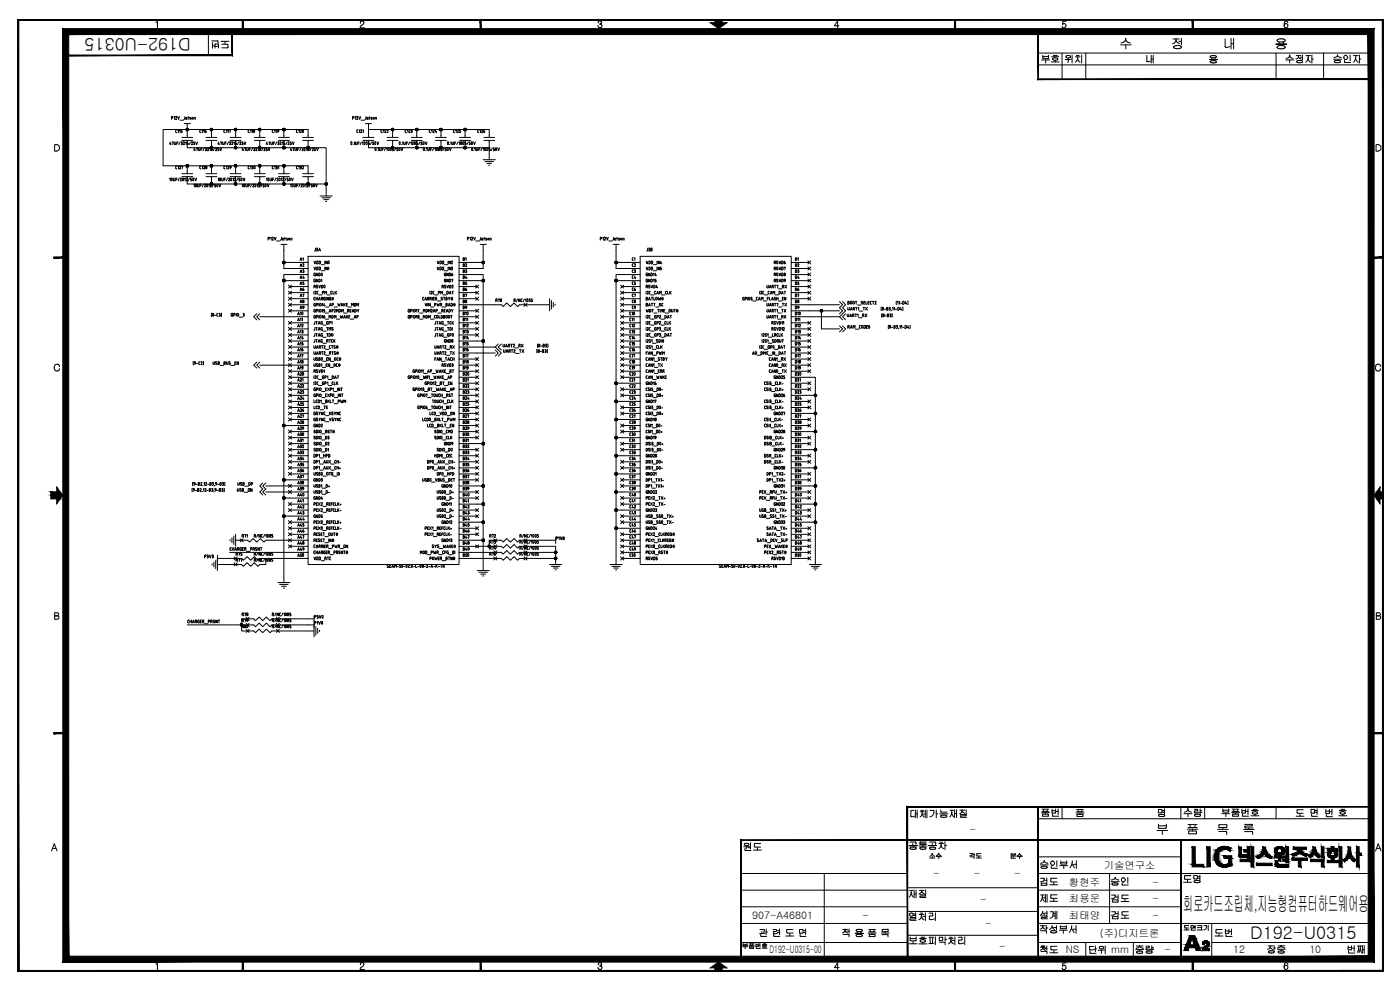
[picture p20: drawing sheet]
<svg xmlns="http://www.w3.org/2000/svg" width="420mm" height="297mm" viewBox="0 0 420 297" stroke-linecap="round" stroke-linejoin="round" font-family="sans-serif">
<defs><g id="words">
<text font-size="6.1" x="355.1" y="273.3">회로카드조립체,지능형컴퓨터하드웨어용</text>
<g font-size="5.3">
<text x="57.3" y="11.3" transform="rotate(-180 57.3 11.3)">D192-U0315</text>
<text x="375.2" y="281.9">D192-U0315</text>
</g>
<g font-size="4.9">
<text x="137.9" y="114.3">B20</text>
<text x="137.9" y="168.6">B50</text>
</g>
<g font-size="4.4">
<text x="88.5" y="96">A10</text>
<text x="137.9" y="96">B10</text>
<text x="147.8" y="92.1">R70</text>
<text x="188" y="96">C10</text>
<text x="237.8" y="96">D10</text>
<text x="88.5" y="132.3">A30</text>
<text x="137.9" y="132.3">B30</text>
<text x="188" y="132.3">C30</text>
<text x="237.8" y="132.3">D30</text>
<text x="88.5" y="150.3">A40</text>
<text x="137.9" y="150.3">B40</text>
<text x="188" y="150.3">C40</text>
<text x="237.8" y="150.3">D40</text>
<text x="71.6" y="189.8">R80</text>
</g>
<g font-size="4">
<text x="137.9" y="86.8">B5</text>
<text x="137.9" y="88.5">B6</text>
<text x="137.9" y="124.9">B26</text>
<text x="137.9" y="142.9">B36</text>
</g>
<g font-size="3.5">
<text x="89.3" y="79.4">A1</text>
<text x="89.3" y="81.1">A2</text>
<text x="89.3" y="82.9">A3</text>
<text x="137.9" y="79.4">B1</text>
<text x="137.9" y="81.1">B2</text>
<text x="137.9" y="82.9">B3</text>
<text x="188.7" y="79.4">C1</text>
<text x="188.7" y="81.1">C2</text>
<text x="188.7" y="82.9">C3</text>
<text x="237.8" y="79.4">D1</text>
<text x="237.8" y="81.1">D2</text>
<text x="237.8" y="82.9">D3</text>
<text x="89.3" y="84.7">A4</text>
<text x="137.9" y="84.7">B4</text>
<text x="188.7" y="84.7">C4</text>
<text x="237.8" y="84.7">D4</text>
<text x="89.3" y="90.3">A7</text>
<text x="89.3" y="92.1">A8</text>
<text x="89.3" y="93.8">A9</text>
<text x="137.9" y="92.1">B8</text>
<text x="137.9" y="93.8">B9</text>
<text x="188.7" y="90.3">C7</text>
<text x="188.7" y="92.1">C8</text>
<text x="188.7" y="93.8">C9</text>
<text x="237.8" y="90.3">D7</text>
<text x="237.8" y="92.1">D8</text>
<text x="237.8" y="93.8">D9</text>
<text x="88.5" y="103">A14</text>
<text x="88.5" y="106.5">A16</text>
<text x="137.9" y="104.8">B15</text>
<text x="137.9" y="106.5">B16</text>
<text x="188" y="106.5">C16</text>
<text x="237.8" y="106.5">D16</text>
<text x="137.9" y="108.3">B17</text>
<text x="137.9" y="110.1">B18</text>
<text x="88.5" y="119.2">A23</text>
<text x="137.9" y="119.2">B23</text>
<text x="188" y="119.2">C23</text>
<text x="237.8" y="119.2">D23</text>
<text x="88.5" y="121">A24</text>
<text x="88.5" y="122.8">A25</text>
<text x="137.9" y="121">B24</text>
<text x="137.9" y="122.8">B25</text>
<text x="188" y="121">C24</text>
<text x="188" y="122.8">C25</text>
<text x="237.8" y="121">D24</text>
<text x="237.8" y="122.8">D25</text>
<text x="88.5" y="135.5">A32</text>
<text x="88.5" y="137.2">A33</text>
<text x="137.9" y="133.7">B31</text>
<text x="137.9" y="135.5">B32</text>
<text x="137.9" y="137.2">B33</text>
<text x="188" y="135.5">C32</text>
<text x="188" y="137.2">C33</text>
<text x="237.8" y="135.5">D32</text>
<text x="237.8" y="137.2">D33</text>
<text x="88.5" y="144.6">A37</text>
<text x="88.5" y="146.4">A38</text>
<text x="88.5" y="148.2">A39</text>
<text x="137.9" y="144.6">B37</text>
<text x="137.9" y="146.4">B38</text>
<text x="137.9" y="148.2">B39</text>
<text x="188" y="144.6">C37</text>
<text x="188" y="146.4">C38</text>
<text x="188" y="148.2">C39</text>
<text x="237.8" y="144.6">D37</text>
<text x="237.8" y="146.4">D38</text>
<text x="237.8" y="148.2">D39</text>
<text x="88.5" y="157.3">A44</text>
<text x="88.5" y="159.1">A45</text>
<text x="137.9" y="157.3">B44</text>
<text x="137.9" y="159.1">B45</text>
<text x="137.9" y="160.9">B46</text>
<text x="188" y="157.3">C44</text>
<text x="188" y="159.1">C45</text>
<text x="237.8" y="157.3">D44</text>
<text x="237.8" y="159.1">D45</text>
<text x="71.6" y="162.3">R71</text>
<text x="88.5" y="164.4">A48</text>
<text x="137.9" y="164.4">B48</text>
<text x="146.1" y="162.3">R72</text>
<text x="188" y="164.4">C48</text>
<text x="237.8" y="164.4">D48</text>
<text x="69.9" y="169.7">R77</text>
<text x="71.6" y="185.9">R78</text>
<text x="71.6" y="187.7">R79</text>
</g>
<g font-size="3.1">
<text x="291" y="250">-</text>
<text x="280.1" y="263.2">-</text>
<text x="292.2" y="263.2">-</text>
<text x="304.3" y="263.2">-</text>
<text x="331.3" y="260.7">기술연구소</text>
<text x="320.8" y="265.7">황현주</text>
<text x="345.9" y="265.7">-</text>
<text x="225.7" y="275.7">907-A46801</text>
<text x="258.9" y="275.7">-</text>
<text x="294.2" y="271.1">-</text>
<text x="320.8" y="270.7">최용운</text>
<text x="320.8" y="275.7">최태양</text>
<text x="345.9" y="270.7">-</text>
<text x="345.9" y="275.7">-</text>
<text x="295.6" y="278.2">-</text>
<text x="330.1" y="281.1">(주)디지트론</text>
<text x="230.9" y="286">D192-U0315-00</text>
<text x="299.9" y="284.9">-</text>
<text x="319.8" y="286">NS</text>
<text x="333.5" y="286">mm</text>
<text x="349.5" y="286">-</text>
<text x="370.1" y="286">12</text>
<text x="393" y="286">10</text>
</g>
</g></defs>
<g fill="none" stroke="#000" stroke-width=".3">
<path d="M47.3 6.4l-.5 .3M47.3 6.3v2.1v-2.1M62.5 9.5v7.1M63.6 12.3h1.7M63.8 13.8h.6M63.8 12.8v1.7M64.5 13.9h1.1M64.6 13.2l-.1 1.2M64.7 13.2h.8M65.3 12.2l.1 .1M65.4 12.4v.5M65.4 13.2l.2 .1"/>
<path d="M65.6 13.3v1.1M66.4 12.4h2.3M66.6 13.3h1.7M67.5 12.4v.7M68.2 13.3l.2 .1M68.4 13.5v.7M68.4 14.2l-1.8 .2M108.1 8v.3h1.3M108.2 6.8v.2M108.4 6.3a.58 .58 0 0 1 .8 .6M108.4 6.4l-.3 .4M108.7 7.5l-.5 .5"/>
<path d="M109.1 7.2l-.4 .3M109.2 6.9l-.2 .3M179.5 7.6a.59 .59 0 0 0 .5 .7 .59 .59 0 0 0 .6-.5M179.5 6.9a.49 .49 0 0 1 .4-.7 .49 .49 0 0 1 .6 .4 .49 .49 0 0 1-.4 .6M179.9 7.2h.3M180.2 7.2h.1M180.3 7.2l.3 .6M250.5 7.6l1.3 .1M251.3 6.4l-.8 1.2M251.3 6.4h.1M251.4 6.4v2M311.6 15.9h99.9"/>
<path d="M311.6 19.5h99.9M312.6 18h2.4M312.9 16.6v.8M312.9 16.9h1.8M313.8 18v.9M314.7 16.6l-.1 .9-1.7-.1M315.5 18.6h2.4M315.7 17h2M316.1 16.6h1.2M316.6 17.4h-.2a.37 .37 0 0 0-.5 .3 .37 .37 0 0 0 .5 .4h.2M316.6 17.4a.62 .62 0 0 1 .8 .5l-.8 .2M316.7 18.1v.5"/>
<path d="M318.7 15.9v7.8M318.7 7.9l.6 .5M318.9 7.2v.1a.63 .63 0 0 1 1 .2 .63 .63 0 0 1-.6 .8M319.9 6.4h-.9l-.1 .9M320.6 18.2l-.1 .5M320.6 17.8v.5M321.2 17.2l-.4 .2a.53 .53 0 0 1-.7 0 .53 .53 0 0 1 0-.8 .53 .53 0 0 1 .7 .1l.4 .2v.4M321.5 17.8l-1.8 .1M321.7 16.5v2.4M322.7 17.1h1.4M323 16.6h.9M323 18.3l-.4 .3"/>
<path d="M323.4 17.1v.4M323.7 18.4l.5 .2M323.8 18.3l-.4-.8-.4 .8M324.6 16.5v2.4M325.9 15.9v7.8M336.3 13.5h3.2M337.7 12.2l.1-.5 .2 .5M337.7 12.3l-1.3 .6M337.8 11.7v-.2v.2M337.9 13.5v1.2M338 12.3l.3 .3M338.3 12.6l.9 .3"/>
<path d="M344.2 16.6l-.1 1.8 .2 .1M344.6 18.5h-.3M345.2 18.4l-.6 .1M345.5 17.7h.6M345.5 16.6v2.3M346.1 16.6v2.3M352 11.7h1.9M352.2 14.1l.1 .3M352.3 13.9l-.1 .2M352.3 14.3l.8 .3M352.9 12l.2 .4M352.9 11.7v.3"/>
<path d="M352.9 12a1.42 1.42 0 0 1-1 1.1M353 12.4l.4 .4M353.1 13.7h.5M353.1 13.7l-.8 .2M353.4 12.8l.6 .3M353.6 14.6h-.5M353.7 13.6l.5 .1M353.8 12.4h.7M354.2 13.8l.4 .3M354.4 14.3l-.7 .3M354.6 14.1l-.2 .3M354.6 11.5v2"/>
<path d="M363 17.9h2.4h-2.4M363.5 18.3a.28 .28 0 0 0-.3 .2 .28 .28 0 0 0 .3 .3l.9 .1M363.5 17.3h.9M363.7 17.4v.5M364.4 16.7l.4 .1a.27 .27 0 0 1 .3 .2 .27 .27 0 0 1-.3 .3M364.4 18.2l.4 .1M364.4 16.7h-.4a.48 .48 0 0 0-.5 0 .48 .48 0 0 0-.2 .5l.2 .1M364.4 18.2l-.9 .1M364.7 17.4v.5M364.8 17.3h-.4M364.8 18.3a.28 .28 0 0 1 .3 .2 .28 .28 0 0 1-.3 .3l-.4 .1M367.6 13.9l.5 .3 1-.2"/>
<path d="M367.7 11.6v2.4M369.5 13.1h.7M369.5 11.5v3.2M370.2 11.5v3.2M382.9 13.3h3.2h-3.2M383 15.9v7.8M383.4 11.9l-.1 .3 .3 .3M383.4 11.9l1.1-.3 1.1 .3M383.6 12.5l.6 .1M383.6 14.5h1.8M383.6 14.5a.4 .4 0 0 1-.3-.5 .4 .4 0 0 1 .5-.3h1.2a.44 .44 0 0 1 .6 .2 .44 .44 0 0 1-.3 .6M383.9 12.7v.6"/>
<path d="M384.2 12.6h.7M385.2 12.6v.7M385.4 12.5l-.6 .1M385.4 7.8l.2 .4a.54 .54 0 0 0 .8-.2M385.4 7.4v.3M385.6 11.9l.1 .3-.4 .3M385.7 7.2l-.2 .2M385.9 18h2.4M386.1 7.1h-.4M386.1 7.1l.4 .3-.1 .6M386.5 6.7a.56 .56 0 0 0-.8-.3 .56 .56 0 0 0-.3 .7v.7M386.5 6.7v.1"/>
<path d="M386.6 17.3l-.6 .2M386.7 17.3l.3-.7a1.02 1.02 0 0 0 1.1 .9M387.1 16.6h.1M387.1 18v.9M389 16.7h1.5M389.3 17.5l-.4 .2M389.6 17.2l.1-.3 .2 .5 .6 .3M389.7 17.2l-.3 .3M389.7 16.7v.2M389.8 18.1a.42 .42 0 0 0-.5 .1 .42 .42 0 0 0-.1 .5l.6 .1M389.8 18.2h.8M390.2 18.8h-.4"/>
<path d="M390.3 17.2h.6M390.6 18.8h-.4M390.6 18.2a.26 .26 0 0 1 .3 .3 .26 .26 0 0 1-.3 .2M390.9 16.6v1.4M391.9 16.7h1.4M392.6 16.7v.7M393.4 18.7a1.38 1.38 0 0 1-.8-1.4l-.2 .8-.5 .6M393.7 17.7h.5M393.7 16.5v2.4M397.2 15.9v7.8M400.2 17.8h2.4M400.5 18.6l-.1-.1a1.61 1.61 0 0 1 1.9 0l-.1 .1"/>
<path d="M400.6 18.6l.5 .2M401.1 18.8h.5M401.4 16.8h.1M401.4 16.7l-1 .6M401.4 16.5v.3M401.4 16.7l1 .5M402.2 18.6l-.6 .2M402.4 17.3h.1M403.3 17.3a.57 .57 0 0 0 .6 .6 .57 .57 0 0 0 .5-.6M403.3 17.2v.1M403.5 18.1l.1 .7h1.8M403.7 16.6l-.4 .6"/>
<path d="M403.7 16.6h.3M404 16.6l.4 .6M404.5 17.2v.1M405.2 16.5v1.7M406.2 16.7h1.4M406.9 16.7v.7M407.6 18.7a1.38 1.38 0 0 1-.8-1.4l-.1 .8-.6 .6M408 17.7h.4M408 16.5v2.4M51.4 35.4h.3M51.6 34.9l.3 .3-.3 .2M51.7 35h-.3v.8"/>
<path d="M52.2 35.1l.2-.1v.8M52.6 35.1l.3-.1 .1 .2M52.7 39.6l.4 .2M53 35.2l-.3 .6h.3M53.1 38.9l-.3 .1-.1 .6M53.3 35l.3 .8 .3-.8M53.4 39.1l.2-.2v.9M53.8 39.1l.2-.2v.9M54 36.1h1M54.6 38.9h-.3v.4h.3l.1 .3M54.7 39.6l-.4 .2M55.2 35.8h.1"/>
<path d="M55.3 37.1h1.8M55.4 35.6l-.2 .2M55.5 35v.6M55.7 35.5h.4l-.1-.2h-.2l-.1 .3 .4 .2M56.2 37.1v4.1M56.4 35.2h.3M56.5 35v.8M57 35.4l.3 .3h-.4M57.2 35.3l-.2-.1v.2M57.6 35.6l.2-.4 .2 .4M57.6 35.6l.2 .2 .2-.2M58.6 35.4l-.3-.2v.6"/>
<path d="M58.6 35.4v.4M60 39.6l.3 .2M60.3 38.9l-.3 .1v.6M60.6 39.1l.2-.2v.9M61.1 39.1l.2-.2v.9M61.5 39.6l.2 .2 .2-.2M61.6 39.6v-.3l.3 .3M61.8 38.9l-.3 .4M63.5 38.9v2.3M67.2 39.6l.4 .2M67.6 38.9l-.3 .1-.1 .6M67.9 39.1l.1-.2v.9"/>
<path d="M68.3 39.1l.2-.2v.9M68.8 39l.4-.1-.2 .9M70.7 38.9h14.5M70.7 38.9h-21.7v10.8h14.5M70.7 38.9v2.3M74.5 39.6l.4 .2M74.9 38.9l-.4 .1v.6M75.1 39.1l.2-.2v.9M75.6 39.1l.2-.2v.9M76 39.6l.2-.3 .2 .3M76 39.6l.2 .2 .2-.2M77.9 38.9v2.3"/>
<path d="M81.7 39.6l.4 .2M82.1 38.9l-.3 .1-.1 .6M82.4 39.1l.2-.2v.9M82.8 39.1l.2-.2v.9M83.3 39.1l.3-.1 .1 .4-.4-.2M83.3 39.1v.1M83.6 39.3l-.2 .4M85.2 38.9v2.3M85.2 38.9h7.3v2.3M89 39.6l.3 .2M89.3 38.9l-.3 .1v.6M89.6 39.1l.2-.2v.9"/>
<path d="M90.1 39l.2-.1 .1 .3M90.4 39.2l-.3 .6h.3M90.8 39h.2M90.8 39.7h.2M90.8 39v.7M91 39v.7M105.8 35.4h.3M106 34.9l.3 .3-.3 .2M106.1 35h-.3v.8M106.6 35.1l.1-.1v.8M107 35.1l.4-.1-.4 .8h.4M107.1 39.6l.4 .2"/>
<path d="M107.5 38.9l-.4 .1v.6M107.7 35l.3 .8 .3-.8M107.8 39.1l.1-.2v.9M108.2 39l.3-.1v.3M108.4 36.1h1M108.6 39.2l-.4 .6h.4M108.9 39.1l.2-.2v.9M109.6 35.8h.1M109.7 37.1h1.8M109.8 35v.6M109.8 35.6l-.2 .2M110.1 35.4l.2-.2 .2 .2"/>
<path d="M110.1 35.6l.4 .2M110.1 35.4v.2M110.5 35.4l-.4 .1M110.6 37.1v4.1M110.6 38.9h7.2M110.8 35.2h.3M110.8 35v.8M111.4 35.4l.2 .2M111.6 35.6v.1h-.3M111.6 35.3l-.2-.1v.2M111.9 35.4l.2-.2 .2 .2M111.9 35.6l.2 .2 .2-.2"/>
<path d="M112 35.4v.2M112.4 35.4v.2M113 35.4l-.4-.2v.6M113 35.4v.4M114.4 39.6l.3 .2M114.7 38.9l-.3 .1v.6M115 39.1l.2-.2v.9M115.4 39l.3-.1 .1 .3M115.8 39.2l-.3 .6h.3M116.1 39l.3-.1v.3M116.5 39.2l-.4 .6h.4M117.8 38.9h14.5"/>
<path d="M117.8 38.9v2.3M121.6 39.6l.4 .2M122 38.9l-.3 .1-.1 .6M122.2 39.1l.2-.2v.9M122.7 39l.3-.1v.3M123.1 39.2l-.4 .6h.4M123.4 39.8h.1M123.4 38.9h.1M123.5 39.3h.1M123.5 38.9l.3 .7M123.7 39.6l-.2 .2M125.1 38.9v2.3"/>
<path d="M128.8 39.6l.4 .2M129.2 38.9l-.3 .1-.1 .6M129.5 39.1l.2-.2v.9M129.9 39l.3-.1 .1 .3M130.3 39.2l-.3 .6h.3M130.8 38.9l-.2 .7h.5M131 39.4v.4M132.3 38.9v2.3M132.3 38.9h14.5v2.3M136.1 39.6l.4 .2M136.5 38.9l-.4 .1v.6M136.8 39.1l.1-.2v.9"/>
<path d="M137.2 39l.3-.1v.3M137.6 39.2l-.4 .6h.4M138.2 38.9h-.3v.4h.3v.3M138.2 39.6l-.3 .2M139.6 38.9v2.3M143.4 39.6l.3 .2M143.7 38.9l-.3 .1v.6M144 39.1l.2-.2v.9M144.5 39l.2-.1 .1 .3M144.8 39.2l-.3 .6h.3M145.1 39.6l.2 .2 .2-.2M145.1 39.3l.4 .3"/>
<path d="M145.1 39.3v.3M145.4 38.9l-.3 .4M16.4 43.6v1.6M17.1 43.4a.97 .97 0 0 1 .7 1.3 .97 .97 0 0 1-1.4 .4M17.1 43.4l-.7 .1M50.9 53.6l.2-.2v.9M51.1 42.6l-.2 .6h.5M51.2 43.1v.3M51.5 53.5l.1 .7v-.7M51.5 53.5h.1M51.7 42.7l.3-.1-.2 .8M52 54l.2 .3 .3-.3"/>
<path d="M52 53.4v.7M52.3 42.6v.6M52.3 43.2l.2 .2 .3-.2M52.5 53.4v.7M52.7 50.4l.4 .3M52.8 53.8h.3M52.8 42.6v.6M53.1 42.9h.3M53.1 49.8l-.3 .1-.1 .6M53.1 53.4h-.3v.9M53.4 50l.2-.2v.9M53.4 42.6h-.3v.8"/>
<path d="M53.8 53.4l-.4 .9M53.8 49.9l.3-.1 .1 .3M54 53.6l.2-.2 .2 .2-.3 .7h.4M54.1 42.6l-.4 .8M54.2 50.1l-.4 .6h.4M54.4 42.6h.1M54.5 42.9h.1M54.5 49.9l.4-.1-.2 .9M54.5 42.5l.2 .2-.2 .2M54.5 42.9l.2 .3-.3 .2M54.6 52.1h3.2M54.6 53h3.2"/>
<path d="M54.6 41.2h3.2M54.6 42.1h3.2M54.8 53.5v.7M54.8 53.5h.2M55 42.7l.2-.1 .1 .2M55 53.5l.1 .5-.3 .2M55.3 42.8l-.3 .6h.4M55.4 53.6l.2-.2v.9M55.6 42.8l.3-.2v.8M55.8 53.6l.2-.2 .2 .2-.3 .7h.3M56.2 42.1v2.2h7.3M56.2 49.7v2.4"/>
<path d="M56.2 53v2.2h14.5M56.3 42.9l.1 .2M56.3 42.9h-.2l.1 .4 .3-.2M56.4 42.5l-.3 .4M56.9 53.4l-.4 .9M57.2 42.6l-.4 .8M57.4 42.7l.2-.2 .2 .2-.4 .7h.4M57.5 53.4h-.3v.4l.3 .2-.3 .3M57.9 53.5h.1M57.9 54.2h.1M57.9 53.5v.7M58 53.5v.7"/>
<path d="M58.1 43.4h.2M58.1 55.5l.2-.3v.9M58.2 42.9l.2 .3-.2 .2M58.3 44.4l-.2 .6h.5M58.4 42.6h-.3v.3h.2M58.4 53.4l.3 .9 .3-.9M58.5 44.8v.4M58.7 56l.1-.8 .1 .8M58.7 56h.2M58.7 42.6l.3 .8 .3-.8M58.9 44.5l.4-.1-.2 .8M59.3 55.2l-.1 .7 .3 .2 .2-.9"/>
<path d="M59.5 44.4v.6M59.5 45l.3 .2 .2-.2M60 50.4l.3 .3M60 55.6h.4M60 44.4v.6M60.3 44.7h.4M60.3 49.8l-.3 .1v.6M60.4 55.2h-.4v.9M60.6 50l.2-.2v.9M60.7 44.4h-.4v.8M61.1 55.2l-.4 .9M61.1 49.9l.2-.1 .1 .3"/>
<path d="M61.3 44.4l-.4 .8M61.3 55.4l.2-.2 .2 .2-.4 .7h.4M61.4 50.1l-.3 .6h.3M61.7 44.7h.1M61.7 50.4l.2-.2 .2 .2M61.7 50.4l.2 .2 .2-.2M61.7 50.4v.1M61.8 44.4l.1 .2-.1 .1M61.8 44.7l.2 .3-.4 .2M61.8 52.1h3.3M61.8 53h3.3M61.8 41.2h3.3"/>
<path d="M61.8 42.1h3.3M62 56l.1-.8 .1 .8M62.1 56h.1M62.1 50.4v.1M62.3 44.5l.1-.1 .2 .2-.4 .6h.4M62.6 55.5l.2-.3v.9M62.9 44.6l.2-.2v.8M63.1 55.4l.1-.2 .2 .2-.3 .7h.4M63.3 45l.4 .2v-.4l-.3-.1v.3M63.5 44.3h14.4M63.5 49.7h14.4M63.5 42.1v2.2"/>
<path d="M63.5 49.7v2.4M63.5 53v2.2M63.6 44.3l-.3 .4M64.1 55.2l-.4 .9M64.4 56.1h.2M64.4 44.4l-.4 .8M64.6 55.6l.1 .2M64.7 44.5l.2-.1 .1 .3M64.7 55.2h-.3v.4h.2M64.8 55.8l-.2 .3M65 44.7l-.3 .5h.3M65.1 56l.1-.8 .1 .8"/>
<path d="M65.1 56h.2M65.4 53.6l.2-.2v.9M65.6 42.6l-.2 .6h.5M65.7 45l-.4 .2M65.7 44.4h-.4v.3l.4 .2M65.7 55.2l.3 .9 .3-.9M65.7 43.1v.3M65.7 45h.1M65.9 53.5l.1 .7 .1-.7M65.9 53.5h.2M66 44.4l.3 .8 .2-.8M66.1 42.7l.4-.1-.1 .8"/>
<path d="M66.5 53.4v.7M66.5 54l.3 .3 .2-.3M66.8 43.2l.2 .2 .2-.2M66.8 42.6v.6M67 53.4v.7M67.2 50.4l.4 .3M67.3 42.6v.6M67.3 53.8h.3M67.5 42.9h.4M67.6 49.8l-.3 .1-.1 .6M67.6 53.4h-.3v.9M67.9 50l.1-.2v.9"/>
<path d="M67.9 42.6h-.4v.8M68.3 53.4l-.4 .9M68.3 49.9l.3-.1v.3M68.6 53.6l.2-.1 .1 .2M68.6 42.6l-.4 .8M68.7 50.1l-.4 .6h.4M68.8 42.6h.3M68.9 53.7l-.3 .6h.3M68.9 42.9h.2M69 49.8h.3l.1 .5-.4-.1zM69 42.5l.2 .2-.2 .2M69 42.9l.2 .3-.4 .2"/>
<path d="M69.1 52.1h3.2M69.1 53h3.2M69.1 41.2h3.2M69.1 42.1h3.2M69.3 53.5v.7M69.3 53.5h.2M69.3 50.2l-.3 .4M69.5 53.5l.1 .5-.3 .2M69.5 42.7l.3-.1-.3 .8h.4M69.9 53.6l.2-.2v.9M70.2 42.8l.1-.2v.8M70.3 53.6l.2-.2 .2 .2-.4 .7h.4"/>
<path d="M70.6 42.9v.4l.4-.2M70.6 42.9l.4 .2M70.7 55.2h14.5M70.7 42.1v2.2M70.7 49.7v2.4M70.7 53v2.2M70.9 42.5l-.3 .4M71.4 53.4l-.4 .9M71.6 42.6l-.3 .8M71.6 54.3h.3M71.8 53.8l.2 .2-.2 .3M71.9 42.7l.2-.2 .2 .2-.4 .7h.4"/>
<path d="M72 53.4h-.4v.4h.3M72.4 53.5l.1 .7 .1-.7M72.4 53.5h.2M72.7 55.5l.1-.3v.9M72.8 44.4l-.1 .6h.4M72.9 42.6h-.3v.3l.4 .2-.4 .3M73 53.4l.3 .9 .2-.9M73 44.8v.4M73.2 56l.1-.8 .1 .8M73.2 56h.2M73.3 42.6l.2 .8 .3-.8M73.4 44.5l.4-.1-.2 .8"/>
<path d="M73.8 55.2v.7l.2 .2 .2-.2v-.7M74 45l.2 .2 .3-.2M74.1 44.4v.6M74.5 50.4l.4 .3M74.5 44.4v.6M74.5 55.6h.4M74.8 44.7h.4M74.9 49.8l-.4 .1v.6M74.9 55.2h-.4v.9M75.1 50l.2-.2v.9M75.2 44.4h-.4v.8M75.5 55.2l-.3 .9"/>
<path d="M75.6 49.8h.3l-.1 .4M75.7 50.2h.1M75.8 50.2l.2 .3M75.8 55.4l.2-.2 .2 .2-.4 .7h.4M75.8 44.4l-.3 .8M76 50.4l-.4 .3M76.1 44.4h.3l-.1 .3M76.2 44.7h.1M76.3 44.7l.2 .3-.4 .2M76.3 52.1h3.3M76.3 53h3.3M76.3 41.2h3.3"/>
<path d="M76.3 42.1h3.3M76.5 49.9v-.1a.43 .43 0 0 0-.3 .4 .43 .43 0 0 0 .3 .4M76.5 49.9v.7M76.6 55.3v.7M76.6 55.3h.1M76.6 56h.1M76.7 55.3v.7M76.7 44.5l.3-.1 .1 .3M77.1 44.7l-.3 .5h.3M77.1 55.5l.2-.3v.9M77.4 44.6l.2-.2v.8M77.6 55.4l.3-.1-.3 .8h.3"/>
<path d="M77.9 44.3h14.6M77.9 49.7h14.6v2.4M77.9 42.1v2.2M77.9 49.7v2.4M77.9 53v2.2M78 44.7l.2 .2M78.1 44.7h-.2v.5l.3-.2M78.1 44.3l-.3 .4M78.6 55.2l-.4 .9M78.9 44.4l-.4 .8M79.1 44.5l.3-.1 .1 .3M79.2 55.2h-.3v.4l.4 .2"/>
<path d="M79.3 55.8l-.1 .2-.3 .1M79.5 44.7l-.3 .5h.4M79.6 56h.2M79.8 55.3l-.3 .2 .1 .5M79.8 55.3v.7M79.8 45.2h.2M79.9 53.6l.2-.2v.9M80 44.7l.2 .3-.2 .2M80.1 42.6l-.2 .6h.5M80.2 44.4h-.4v.3h.2M80.2 55.2l.3 .9 .2-.9M80.2 43.1v.3"/>
<path d="M80.5 53.5v.7M80.5 53.5h.1M80.5 54.2h.1M80.5 44.4l.2 .8 .3-.8M80.6 53.5v.7M80.7 42.7l.3-.1-.2 .8M81 54l.2 .3 .3-.3M81 53.4v.7M81.3 42.6v.6M81.3 43.2l.2 .2 .3-.2M81.5 53.4v.7M81.7 50.4l.4 .3"/>
<path d="M81.8 42.6v.6M81.8 53.8h.3M82.1 42.9h.3M82.1 49.8l-.3 .1-.1 .6M82.1 53.4h-.3v.9M82.4 50l.2-.2v.9M82.4 42.6h-.3v.8M82.8 53.4l-.4 .9M82.8 50.7h.2M82.8 49.8h.2M82.9 50.2h.1M83 49.8l.2 .2-.2 .2"/>
<path d="M83 50.2l.2 .3M83 53.6l.3-.1 .1 .2M83.1 42.6l-.4 .8M83.2 50.4l-.2 .2M83.4 42.6h.1M83.4 53.7l-.3 .6h.4M83.5 42.9h.1M83.5 50l.2-.2v.9M83.5 42.5l.2 .2-.2 .2M83.5 42.9l.2 .3-.3 .2M83.6 52.1h3.2M83.6 53h3.2"/>
<path d="M83.6 41.2h3.2M83.6 42.1h3.2M83.8 53.5l-.1 .5 .3 .2M83.8 53.5h.2M84 42.7l.2-.2 .1 .2-.3 .7h.4M84 53.5v.7M84.4 53.6l.2-.2v.9M84.6 42.8l.3-.2v.8M84.8 53.6l.2-.2 .2 .2-.3 .7h.3M85.1 42.9l.1 .4 .3-.2M85.1 42.9l.3 .2M85.2 42.1v2.2"/>
<path d="M85.2 49.7v2.4M85.2 53v2.2M85.2 55.2h7.3M85.4 42.5l-.3 .4M85.9 53.4l-.4 .9M86.2 42.6l-.4 .8M86.2 54.3h.1M86.3 53.8l.2 .3-.2 .2M86.4 42.7l.2-.2 .2 .2-.4 .7h.4M86.5 53.4h-.3v.4h.1M86.9 53.5h.1M86.9 53.5v.7l.1-.7"/>
<path d="M87.1 55.5l.2-.3v.9M87.3 44.4l-.2 .6h.5M87.4 42.6h-.3v.3l.3 .3-.3 .2M87.4 53.4l.3 .9 .3-.9M87.5 44.8v.4M87.7 56l.1-.8 .1 .8M87.7 56h.2M87.7 42.6l.3 .8 .3-.8M87.9 44.5l.4-.1-.2 .8M88.2 55.9l.3 .2 .2-.2M88.3 55.2v.7M88.5 45l.3 .2 .2-.2"/>
<path d="M88.5 44.4v.6M88.7 55.2v.7M89 50.4l.3 .3M89 55.6h.4M89 44.4v.6M89.3 44.7h.4M89.3 49.8l-.3 .1v.6M89.4 55.2h-.4v.9M89.6 50l.2-.2v.9M89.7 44.4h-.4v.8M90.1 55.2l-.4 .9M90.1 49.8h.3l-.2 .4"/>
<path d="M90.2 50.2h.1M90.2 50.2l.2 .3M90.3 44.4l-.4 .8M90.3 55.4l.2-.2 .2 .2-.4 .7h.4M90.4 50.4l-.3 .3M90.6 44.4l.3 .2-.1 .1M90.7 44.7h.1M90.8 44.7l.1 .2M90.8 52.1h3.3M90.8 53h3.3M90.8 41.2h3.3M90.8 42.1h3.3"/>
<path d="M90.9 49.8l-.2 .1M90.9 49.8l.2 .3M90.9 45l-.3 .2M91 45h.1M91 55.3v.7M91.1 55.3l.2 .2-.1 .5M91.1 56h.1M91.1 50.1l-.4 .6h.4M91.2 44.5l.2-.1 .2 .2-.4 .6h.4M91.6 55.5l.2-.3v.9M91.9 44.6l.2-.2v.8M92.2 55.2l-.1 .2"/>
<path d="M92.3 55.2l.2 .2-.4 .7h.4M92.4 44.7l.3 .1v.4h-.3zM92.5 44.3h5.4v10.9M92.5 55.2h5.4v3.6M92.5 42.1v2.2M92.5 53v2.2M92.6 44.3l-.3 .4M93.1 55.2l-.3 .9M93.4 44.4l-.4 .8M93.7 44.5h.3l-.3 .7h.3M93.7 55.9l-.3 .2M93.7 55.2h-.3v.4l.3 .2"/>
<path d="M93.8 55.8v.1M94.1 56l.1-.8 .1 .8M94.1 56h.2M94.3 45.2h.2M94.5 44.7l.2 .3-.2 .2M94.7 44.4h-.4v.3h.2M94.7 55.2l.3 .9 .3-.9M95 44.4l.3 .8 .3-.8M96.1 58.8h3.6M96.6 59.4h2.6M97.2 59.9h1.4M105.3 42.6v.7"/>
<path d="M105.4 42.6h.1M105.4 43.3h.1M105.5 42.6v.7M105.9 43.3v.1M106.2 42.8l.2-.2v.8M106.7 43.2l.2 .2 .2-.2M106.7 42.6v.6M107.2 42.6v.6M107.4 42.9h.4M107.8 42.6h-.4v.8M108.4 42.6l-.3 .8M108.7 42.8l.2-.2v.8"/>
<path d="M108.9 41.2h3.3M108.9 42.1h3.3M109.3 42.6h.1M109.3 43.3h.1M109.3 42.6v.7M109.4 42.6v.7M109.9 42.6v.7M109.9 42.6h.2M109.9 43.3h.2M110.1 42.6v.7M110.6 42.1v2.2h14.5M110.8 42.6h-.3v.3l.3 .2"/>
<path d="M110.8 43.2l-.3 .2M110.9 43.1v.1M111.5 42.6l-.4 .8M111.8 43.4h.2M112 42.9l.2 .2-.2 .3M112.1 42.6h-.3v.3h.2M112.5 42.6h.2M112.5 43.3h.2M112.5 42.6v.7M112.6 45.1l.1-.7 .1 .7M112.6 45.1h.2M112.7 42.6v.7"/>
<path d="M113.1 42.6l.3 .8 .3-.8M113.2 45.2h.1M113.5 44.6l.1-.2v.8M113.9 45l.2 .2 .3-.2M113.9 44.4v.6M114.4 44.4v.6M114.7 44.7h.3M115 44.4h-.3v.8M115.7 44.4l-.4 .8M116 44.6l.2-.2v.8M116.2 41.2h3.3M116.2 42.1h3.3"/>
<path d="M116.5 45.1h.2M116.7 44.4l-.3 .2 .1 .5M116.7 44.4v.7M117.2 45.1l.1-.7 .1 .7M117.2 45.1h.1M117.8 42.1v2.2M118.1 44.4h-.4v.3l.4 .3-.4 .2M118.8 44.4l-.4 .8M119.4 44.4h-.3v.3l.3 .2M119.4 45l-.3 .2M119.4 45h.1M119.8 45.1l.1-.7 .1 .7"/>
<path d="M119.8 45.1h.2M119.9 42.6v.7M119.9 42.6h.2M119.9 43.3h.2M120 42.6v.7M120.4 44.4l.2 .8 .3-.8M120.5 43.3v.1M120.7 42.8l.2-.2v.8M121.2 43.2l.2 .2 .2-.2M121.2 42.6v.6M121.6 42.6v.6M121.9 42.9h.4"/>
<path d="M122.3 42.6h-.4v.8M123 42.6l-.4 .8M123.2 42.8l.2-.2v.8M123.5 41.2h3.2M123.5 42.1h3.2M123.8 42.6v.7M123.8 42.6h.1M123.8 43.3h.1M124 42.6v.7M124.4 42.6h.2M124.4 43.3h.2M124.4 42.6v.7"/>
<path d="M124.6 42.6v.7M125 43.4h.2M125.1 44.3h14.5M125.1 42.1v2.2M125.2 42.9l.2 .2-.2 .3M125.3 42.6h-.3v.3h.2M126 42.6l-.3 .8M126.6 42.6h-.3v.3l.4 .3-.4 .2M127 42.6v.7M127 42.6h.2M127 43.3h.2M127.1 45.1l.1-.7 .1 .7"/>
<path d="M127.1 45.1h.2M127.2 42.6v.7M127.6 42.6l.3 .8 .3-.8M127.7 45.2h.1M127.9 44.6l.3-.2v.8M128.4 44.4v.6M128.4 45l.2 .2 .3-.2M128.9 44.4v.6M129.2 44.7h.4M129.6 44.4h-.4v.8M130.2 44.4l-.4 .8M130.5 44.6l.2-.2v.8"/>
<path d="M130.7 41.2h3.3M130.7 42.1h3.3M131 45.1h.2M131.2 44.4l-.3 .2 .1 .5M131.2 44.4v.7M131.7 45.1h.2M131.9 44.4l-.3 .2 .1 .5M131.9 44.4v.7M132.3 42.1v2.2M132.6 44.4h-.3v.3l.3 .3-.3 .2M133.3 44.4l-.4 .8M133.5 45.2h.2"/>
<path d="M133.7 44.7l.2 .3-.2 .2M133.9 44.4h-.4v.3h.2M134.3 44.4v.7M134.3 44.4l.2 .2v.5M134.3 45.1h.1M134.3 42.6v.7M134.4 42.6h.1M134.4 43.3h.1M134.5 42.6v.7M134.8 44.4l.3 .8 .3-.8M134.9 43.3v.1M135.2 42.8l.2-.2v.8"/>
<path d="M135.7 43.2l.2 .2 .2-.2M135.7 42.6v.6M136.2 42.6v.6M136.4 42.9h.4M136.8 42.6h-.4v.8M137.5 42.6l-.4 .8M137.7 42.8l.2-.2v.8M137.9 41.2h3.3M137.9 42.1h3.3M138.3 42.6v.7M138.3 42.6h.2M138.3 43.3h.2"/>
<path d="M138.4 42.6v.7M138.9 42.6v.7M138.9 42.6h.2M138.9 43.3h.2M139.1 42.6v.7M139.5 43.4h.2M139.6 44.3h7.2v3.6M139.6 42.1v2.2M139.7 42.9l.2 .2-.2 .3M139.8 42.6h-.3v.3h.2M140.5 42.6l-.4 .8M141.1 42.6h-.3v.3l.4 .2"/>
<path d="M141.2 43.2l-.4 .2M141.2 43.1v.1M141.5 42.6v.7M141.6 42.6h.1M141.6 43.3h.1M141.6 44.4l.3 .2-.1 .5M141.6 45.1h.2M141.6 44.4v.7M141.7 42.6v.7M142.1 42.6l.3 .8 .3-.8M142.2 45.2h.1M142.5 44.6l.1-.2v.8"/>
<path d="M142.9 45l.2 .2 .3-.2M142.9 44.4v.6M143.4 44.4v.6M143.7 44.7h.3M144 44.4h-.3v.8M144.7 44.4l-.4 .8M145 44.6l.2-.2v.8M145 47.9h3.6M145.2 41.2h3.3M145.2 42.1h3.3M145.5 45.1l.1-.7 .1 .7M145.5 45.1h.2"/>
<path d="M145.6 48.5h2.5M146.1 49h1.4M146.2 45.1h.1M146.3 44.4l-.2 .2 .1 .5M146.4 44.4v.7M146.7 49.6h.3M146.7 45.2h.3M146.8 42.1v2.2M146.9 44.7l.2 .3-.2 .2M147.1 44.4h-.4v.3h.3M147.8 44.4l-.4 .8M148.1 45.2h.1"/>
<path d="M148.2 44.7l.2 .3-.2 .2M148.4 44.4h-.3v.3h.1M148.8 45.1h.2M149 44.4l-.3 .2 .1 .5M149 44.4v.7M149.4 44.4l.2 .8 .3-.8M413 43.6l-.1 1.5 .2 .2M413.1 43.4l-.1 .1M413.1 43.4a1.02 1.02 0 0 1 1.4 1 1.02 1.02 0 0 1-1.4 .9M80.4 71.7h.3M80.7 71.2l.2 .2-.2 .2M80.7 71.2h-.3v.9"/>
<path d="M81.2 71.4l.2-.2v.9M81.6 71.3l.3-.1 .1 .3M82 71.5l-.3 .6h.3M82.3 71.2l.3 .9 .3-.9M83 72.3h1M84.3 73.3h1.8M84.4 71.8l-.2 .3M84.5 71.2v.6M84.7 71.8h.4l-.1-.3h-.2l-.1 .4 .4 .2M85.2 73.3v7.3h7.3M85.2 78.7h7.3M85.4 71.5h.3"/>
<path d="M85.5 71.2v.9M86 71.7l.2 .1M86.2 71.8v.2h-.3M86.2 71.5h-.2v.2M86.6 71.8l.2-.3 .2 .3M86.6 71.8l.2 .2 .2-.2M87.5 71.5l.1 .1M87.5 71.5h-.2v.6M87.6 71.6v.5M92.5 76.9h45.3v92.5h-45.3zM94.2 78.4l.3 .8 .3-.8M94.4 75.3h.1"/>
<path d="M94.7 74.5l-.2 .8M95 74.5h.3l-.2 .3 .2 .2M95 75.3h.1M95.1 74.8h.1M95.3 75.1l-.2 .2M95.3 75v.1M95.4 78.5l-.3-.1v.8l.3-.3M95.5 78.6v.3M95.6 75.3l.3-.8 .3 .8M95.7 75.1h.4M96.2 78.9l-.4 .3v-.8h.3l.1 .5M96.4 79.4h.9"/>
<path d="M97.5 78.4v.8M97.7 60.5h.4M98.2 78.4v.8l-.4-.8v.8M98.5 78.3h.1a.43 .43 0 0 1 .2 .4 .43 .43 0 0 1-.2 .4zM131.2 78.4l.3 .8 .3-.8M132.4 78.5l-.4-.1v.8l.4-.3M132.5 78.6v.3M133.2 78.9l-.5 .3v-.8h.4l.1 .5M133.3 79.4h1M134.5 78.4v.8M135.2 78.4v.8l-.5-.8v.8M135.4 78.5l.2-.2 .2 .2-.4 .7h.4"/>
<path d="M137.8 78.7h7.2M140.5 71.2l.2 .2-.4 .3M140.5 71.2h-.2v.9M141 71.4l.2-.2v.9M141.5 71.3l.2-.1 .1 .3M141.8 71.5l-.3 .6h.3M142.1 71.2l.3 .9 .3-.9M142.8 72.3h1.1M144.1 73.3h1.8M144.2 71.8l-.2 .3M144.3 71.2v.6M144.5 71.8h.4v-.3h-.3l.1 .5"/>
<path d="M144.7 72.1h.2M145 73.3v7.3h-7.2M145.2 71.5h.3M145.3 71.2v.9M145.8 71.7l.3 .2-.4 .1M146.1 71.5h-.3v.2M146.4 71.8l.2-.3 .2 .3M146.4 71.8l.2 .2 .2-.2M147.3 71.5l.1 .1M147.3 71.5h-.2v.6M147.4 71.6v.5M180.3 71.2l.3 .2-.5 .3"/>
<path d="M180.4 71.2h-.3v.9M180.9 71.4l.2-.2v.9M181.3 71.3l.3-.1 .1 .3M181.7 71.5l-.3 .6h.3M182 71.2l.3 .9 .3-.9M182.7 72.3h1M184 73.3h1.8M184.1 71.8l-.1 .3M184.2 71.2v.6M184.4 71.9l.1 .1M184.4 71.8h.4l-.1-.3h-.2l-.1 .4M184.5 72.1h.3"/>
<path d="M184.9 73.3v5.4h7.2M184.9 78.7v1.9h7.2M185.1 71.5h.2M185.2 71.2v.9M185.6 72h.3M185.7 71.7l.3 .2-.1 .1M185.9 71.5h-.3l.1 .2M186.3 71.8l.2-.3 .2 .3M186.3 71.8l.2 .2 .2-.2M187.1 71.5l.2 .1M187.2 71.5h-.2v.6M187.3 71.6v.5"/>
<path d="M192.1 76.9h45.4v92.5h-45.4zM193.9 78.4l.3 .8 .3-.8M194.1 75.3h.1M194.4 74.5l-.2 .8M194.7 74.5h.2l-.1 .3 .2 .2M194.7 75.3h.1M194.7 74.8h.1M195 75.1l-.2 .2M195 75v.1M195.1 78.9l-.4 .3v-.8h.4l.1 .5M195.3 74.8h.3M195.5 75.3l.3-.3-.3-.6-.2 .1v.8h.3"/>
<path d="M195.6 78.3l.2 .2M195.6 78.4h-.1v.8h.1M195.8 78.9l-.2 .2M195.9 78.6v.3M196.1 79.4h.9M197.2 78.4v.8M197.9 78.4v.8l-.4-.8v.8M198.3 78.4l-.1 .6h.4M198.5 78.8v.4M232.3 78.8l.5 .4M232.5 78.3l.3 .2-.3 .3M232.6 78.4h-.3v.8"/>
<path d="M233 79.1l.3 .1M233.4 78.8l-.1 .3M233.4 78.4l-.4 .1 .4 .3M233.8 78.4l.3 .8 .2-.8M235 78.5l-.4-.1v.8l.4-.3M235 78.6v.3M235.5 78.7l.1 .4-.3-.1M235.5 78.7l-.2 .3M235.6 78.3l-.3 .4M237.5 78.7h5.4M242.5 78.3l.8 .9M243.3 78.3l-.8 .9"/>
<path d="M63.5 93.9v1.1M64.4 94.6h.4M65.1 94.6l.4 .3M65.5 94l-.4 .1v.6M65.8 94h.1M65.8 94.9h.1M65.8 94.4h.1M65.9 94l.2 .2-.2 .2M65.9 94.4l.2 .3-.2 .2M66.4 93.9v1.1M69.4 94.3v.4M69.7 94.4l.2 .5-.5-.3"/>
<path d="M69.9 94l-.5 .3M70.1 94.5l.4-.1v-.3l-.4-.1v.9M70.9 94v.9M71.1 94.3l.3-.3 .2 .3M71.1 94.6l.3 .3 .2-.3M71.2 94.3v.4M71.6 94.3v.4M71.8 95.2h1M73 94h.1M73 94.9h.1M73 94.4h.1M73.1 94l.2 .2-.2 .7"/>
<path d="M77.1 94.1l-1 .9 1 1M77.9 94.1l-.8 .9 .8 1M77.9 95h9.1M85.2 84.2v43.5M86.5 85.6l1 .8M86.5 87.4l1 .9M86.5 89.2l1 .9M86.5 91l1 .9M86.5 92.8l1 .9M86.5 96.4l1 .9M86.5 98.2l1 .9M87 86h5.5"/>
<path d="M87 87.8h5.5M87 89.6h5.5M87 98.7h5.5M87.5 85.6l-1 .8M87.5 87.4l-1 .9M87.5 89.2l-1 .9M87.5 91l-1 .9M87.5 92.8l-1 .9M87.5 96.4l-1 .9M87.5 98.2l-1 .9M89.3 98.1l.3-.8 .3 .8M89.4 97.9h.4"/>
<path d="M90.1 97.5l.2-.2v.8M90.8 97.2l.1 .2-.3 .7h.3M92.5 82.4h-7.3v1.8h7.3M94.2 80.1l.3 .9 .3-.9M94.2 89.4l.1 .5 .3 .1M94.2 87.4v.8M94.2 99.1h.1M94.4 83.7l-.2 .7M94.4 85.6l.2 .4h-.4M94.5 85.6h-.3v.8M94.5 83.8h.2M94.5 98.9l-.2 .2"/>
<path d="M94.5 87.5l.2-.1 .1 .3M94.5 86l.2 .4M94.5 98.3v.6M94.5 84.2l.2 .4-.5-.3M94.6 89.2l-.4 .2M94.7 82h-.4v.7l.4 .1-.2-.5M94.8 96.5h.4M94.8 98.3h.4M94.8 87.7l-.3 .5h.3M94.8 89.6h.5M94.8 89.2v.8M94.9 91.5h.3"/>
<path d="M94.9 93.3h.3M94.9 95.1h.3M95 98.3v.8M95.2 91l.2 .2-.2 .3M95.2 92.8l.2 .2-.2 .3M95.2 94.6l.2 .2-.2 .3M95.2 91h-.3v.8M95.2 92.8h-.3v.8M95.2 94.7h-.3v.8M95.3 89.2v.8M95.3 85.6l-.4 .1 .5 .6h-.5M95.3 88.2h.2"/>
<path d="M95.4 82v.8l-.5-.8v.8M95.4 83.8v.8l-.5-.8v.8M95.4 80.4l-.3-.3v.9l.3-.3M95.5 87.4l-.4 .2 .2 .6M95.5 97.3l.3-.8 .2 .8M95.5 99.1l.3-.8 .2 .8M95.5 80.4v.3M95.6 90l.3-.8 .2 .8M95.6 97.1h.3M95.6 98.8h.3M95.6 88.5h1M95.6 89.8h.4"/>
<path d="M95.7 85.6l.2 .8 .3-.8M95.7 91v.8M95.7 92.8v.8M95.7 94.7v.8M95.8 80.1l.4 .3-.1 .5-.3 .1zM95.8 82l.3 .2M95.8 83.8l.3 .2M95.9 82h-.2v.8h.2M95.9 83.8h-.2v.8h.2M95.9 91.2l.2-.2 .3 .2M95.9 91.6l.2 .2 .3-.2M95.9 93l.2-.2 .3 .2"/>
<path d="M95.9 93.4l.2 .2 .3-.2M95.9 94.8l.2-.2 .3 .2M95.9 95.2l.2 .3 .3-.3M95.9 91.3v.3M95.9 93v.4M95.9 94.9v.4M96.1 82.5l-.3 .3M96.1 84.3l-.3 .2M96.1 82.2v.4M96.1 84v.3M96.3 97l.2 .3M96.3 98.8l.2 .3"/>
<path d="M96.3 96.7v.4M96.3 98.5v.3M96.4 81.2h.9M96.4 83.9l.2-.1v.8M96.4 89.7l.4 .3M96.4 91.3v.3M96.4 93v.4M96.4 94.9v.4M96.5 82a.43 .43 0 0 1 .3 .4 .43 .43 0 0 1-.3 .4zM96.5 96.4l-.2 .3M96.5 98.3l-.2 .2M96.5 96.5h.2"/>
<path d="M96.5 98.3h.2M96.6 89.2l.2 .2-.2 .3M96.6 89.2h-.2v.8M96.6 96.8l.1 .5h-.2M96.6 98.6l.1 .5h-.2M96.7 91.2l.1-.2v.8M96.7 93l.1-.2v.8M96.7 94.8l.1-.1v.8M96.7 86.4l.3-.5-.5-.3v.8h.2M96.7 87.8h.4v-.4h-.4v.8M96.9 97.5h1M96.9 99.4h1"/>
<path d="M97.1 95l.4 .2M97.1 89.5v.3M97.1 95v.3M97.3 85.6v.7M97.3 85.6l.3 .2-.1 .5M97.3 86.3h.1M97.3 91l-.2 .7h.5M97.4 94.6l-.3 .4M97.4 89.6h.2v.4l-.5-.2M97.4 92.8h-.3v.4l.4 .2M97.4 91.5v.3M97.5 88.2v-.8l.3 .4 .2-.4v.8"/>
<path d="M97.5 93.4l-.4 .2M97.5 95.2l-.2 .3-.2-.2M97.5 80.1v.9M97.6 89.2l-.5 .2M97.6 93.9h1M97.6 95.8h1M97.7 92.1h1M97.8 89.2v.8M98 96.7l.2 .6M98 98.3h.5M98.1 88.5h1.1M98.2 80.1v.9l-.4-.9v.9"/>
<path d="M98.2 96.4l-.2 .3M98.3 96.5h.2M98.3 98.3v.8M98.4 96.8l.1 .5h-.2M98.5 80.3l.2-.2v.9M98.6 89.2v.8l-.5-.8v.8M98.7 93.6l.3-.8 .3 .8M98.7 95.5v-.8l.3 .4 .3-.4v.8M98.7 99.1v-.8l.3 .4 .3-.4v.8M98.8 93.4h.4M98.9 91.8l.2-.8 .3 .8M98.9 89.5v.3"/>
<path d="M98.9 91.6h.4M99 96.4l.1 .4-.4 .1M99 96.5h-.3v.8M99.2 89.6l.1 .4-.5-.2M99.3 89.2l-.5 .2M99.5 96.6l.2-.1v.8M99.5 88.2h.2M99.6 99l.2 .1M99.6 89.7h.5M99.6 89.5h.5M99.6 93.3h.2M99.7 87.4l-.4 .2 .2 .6"/>
<path d="M99.7 91.5l.3-.1v-.3l-.3-.1v.8M99.7 98.6l.2 .2M99.7 89.2v.8M99.7 94.7l.3 .2M99.8 94.7h-.2v.8h.2M99.8 93.3l.1-.4-.3-.1v.8M99.9 98.7l-.1 .4M99.9 87.4v.8h.4M100 98.3h-.4v.3M100 95.2l-.3 .2M100 89.2v.8M100 94.9v.3"/>
<path d="M100.3 92.1h.9M100.3 92.9h.3l-.3 .7h.3M100.3 95.5v-.8l.3 .4 .3-.4v.8M100.6 87.4v.8M100.7 87.7l.3 .5M100.9 93.6v-.8l.3 .5 .3-.5v.8M101 95.8h1M101 87.4l-.4 .5M101.4 91l.2 .8 .1-.5 .2 .5 .2-.8M102.1 94.7l.2 .8 .2-.6 .1 .6 .2-.8M102.2 93.1l-.5-.3v.8l.5-.2M102.2 93.1v.3"/>
<path d="M102.4 91.8l.2-.8 .3 .8M102.5 93.6v-.8l.3 .5 .2-.5v.8M102.5 91.6h.3M103.1 95.5l.3-.8 .2 .8M103.1 93.9h1.1M103.2 91v.8M103.2 95.3h.4M103.3 91.3l.3 .5M103.6 91l-.4 .5M103.9 94.7v.8M103.9 91.4h.3M104.1 95l.3 .5"/>
<path d="M104.3 91h-.4v.8h.4M104.3 93.3l.4 .3M104.4 94.7l-.5 .5M104.4 92.1h1M104.5 92.8l.2 .2-.2 .3M104.5 92.8h-.2v.8M104.7 95h.2M105 94.7h-.3v.8h.3M105 93.2h.3M105.1 95.8h1M105.4 92.8h-.4v.8h.4M105.6 91.8v-.8l.2 .5 .3-.5v.8"/>
<path d="M105.6 93.6l.3-.8 .3 .8M105.7 93.4h.4M106.3 95.5l.3-.8 .2 .8M106.4 95.3h.3M106.8 91.2l-.4-.2v.8l.4-.2M106.8 91.3v.3M106.9 93.1l-.5-.3v.8l.5-.2M106.9 93.1v.3M107.1 91.8v-.8l.3 .5 .2-.5v.8M107.1 95.1h.2M107.2 92.8l.3 .5 .2-.5M107.3 94.6l.2 .2-.2 .3"/>
<path d="M107.3 94.7h-.2v.8M107.5 93.3v.3M122.7 94.6l-.2 .7M122.7 94.7h.3M122.8 95l.2 .5-.5-.3M123 92.8l-.4 .1v.7h.4l-.2-.4M123.2 93.3h.3M123.2 95.1h.3M123.4 93.3l.2-.4-.4-.1v.8M123.4 94.6l.3 .2-.3 .3M123.5 94.7h-.3v.8M124 92.8v.8"/>
<path d="M124 94.7v.8M124.2 93l.2-.2 .2 .2M124.2 93.4l.2 .2 .2-.2M124.2 94.8l.2-.2 .2 .2M124.2 95.2l.2 .3 .2-.3M124.2 93v.4M124.2 94.9v.4M124.7 93v.4M124.7 94.9v.4M124.9 93l.2-.2v.8M124.9 94.8l.2-.1v.8M125.4 92.9l.3-.1-.1 .8"/>
<path d="M125.9 93.9h1M125.9 95.8h1M126.8 89.4l.1 .5 .3 .1M127 93.6v-.8l.3 .5 .3-.5v.8M127 95.5v-.8l.3 .4 .3-.4v.8M127.2 89.2l-.4 .2M127.5 90l.2-.8 .3 .8M127.6 91l.3 .8 .2-.8M127.6 89.8h.3M128.2 93.1l-.3-.3v.8l.3-.2M128.2 94.9l-.3-.2v.8l.3-.3M128.3 89.7l.4-.1v-.3l-.4-.1v.8"/>
<path d="M128.3 93.1v.3M128.3 94.9v.3M128.4 91v.8M128.6 93.6v-.8l.2 .5 .3-.5v.8M128.6 95.5v-.8l.2 .4 .3-.4v.8M128.6 89.7l.1 .3M129 89.7h.3M129 87.4v.8M129.1 91v.8l-.4-.8v.8M129.2 89.7l.2-.4-.4-.1v.8M129.3 92.1h.9M129.3 95.8h.9"/>
<path d="M129.3 87.5l.2-.1 .1 .3M129.3 89.7l.2 .3M129.3 92.9l.2-.1 .2 .2-.3 .6h.4M129.6 87.7l-.3 .5h.3M129.8 89.2v.8M130 93.6l.3-.8 .3 .8M130 89.6h.3M130.1 93.4h.4M130.1 87.4l-.2 .2 .2 .6M130.1 88.2h.2M130.1 87.4h.2M130.4 95.2l.3 .3"/>
<path d="M130.4 89.2h-.4v.8h.4M130.4 91.5l.4-.1v-.3l-.4-.1v.8M130.4 94.9v.4M130.4 88.5h1M130.5 99.1h.1M130.7 89.7l.3-.1v-.3l-.3-.1v.8M130.7 94.7l-.3 .1M130.7 96.5v.6l-.2 .2M130.7 98.3l-.2 .8M130.8 93.3h.3M130.9 89.7l.2 .3M131 95.2l.2 .3 .3-.3"/>
<path d="M131 95.3v-.5l.2-.2 .3 .7M131 96.5h.5M131 98.3h.5M131.1 93.3l.1-.4-.4-.1v.8M131.1 91l.2 .8 .2-.5 .2 .5 .1-.8M131.2 80.1l.3 .9 .3-.9M131.2 90.3h1M131.2 96.5v.8M131.2 98.3v.8M131.4 93.9h1M131.5 87.8h.3M131.8 94.7v.8h.3"/>
<path d="M131.8 97.3l.2-.8 .3 .8M131.8 99.1l.2-.8 .3 .8M131.8 87.4l.2 .2-.2 .2M131.8 87.4h-.3v.8M131.8 97.1h.4M131.8 98.8h.4M132.1 91.5l.4-.1v-.3l-.4-.1v.8M132.3 88.2v-.8l.3 .4 .2-.4v.8M132.4 94.7l.4 .2-.1 .5-.3 .1zM132.4 91.5l.2 .3M132.4 80.4l-.4-.3v.9l.4-.3M132.5 80.4v.3"/>
<path d="M132.5 89.6l.2 .1M132.5 97l.3 .3M132.5 98.8l.3 .3M132.6 96.7v.4M132.6 98.5v.3M132.6 93.3l.4 .3M132.6 86l.5 .4M132.7 92.1h1M132.7 89.6v.4l-.3-.1M132.7 80.1l.5 .3-.1 .5-.4 .1zM132.8 92.8l.2 .2-.2 .3M132.8 96.4l-.3 .3"/>
<path d="M132.8 98.3l-.3 .2M132.8 89.2h-.4l.1 .4M132.8 92.8h-.2v.8M132.8 96.5h.2M132.8 98.3h.2M132.8 85.6l.3 .2-.3 .2M132.9 85.6h-.3v.8M132.9 96.8h.1v.5h-.2M132.9 98.6h.1v.5h-.2M133 88.5h1M133.1 89.2h.4M133.1 95h.2"/>
<path d="M133.2 97.5h.9M133.2 99.4h.9M133.3 93.2h.2M133.3 94.6l.2 .2-.2 .2M133.3 94.7h-.2v.8l.4-.3-.2-.2M133.3 81.2h1M133.3 89.2v.8M133.5 85.9l.2 .2M133.5 85.6l-.1 .3M133.5 85.6h.2M133.6 83.7l-.2 .7M133.6 83.8h.2"/>
<path d="M133.7 92.8h-.4v.8h.4M133.7 84.2l.1 .4-.4-.3M133.7 86l.1 .4-.5-.1M133.8 94.8l.2-.2 .3 .2M133.8 95.2l.2 .3 .3-.3M133.8 82h-.4v.7l.4 .1-.1-.5M133.8 89.6h.2M133.8 91.4h.2M133.8 94.9v.4M133.9 93.6l.3-.8 .3 .8M134 93.4h.4M134 89.5l.3 .3-.3 .2"/>
<path d="M134 89.2l.2 .2-.2 .2M134 91l.3 .6-.3 .2M134 89.2h-.2v.8h.2M134 91h-.2v.8h.2M134.1 85.6l.3 .8 .2-.8M134.3 88.2l.2-.6-.2-.2h-.2v.8h.2M134.3 96.5h.4M134.3 98.3h.4M134.3 94.9v.4M134.5 80.1v.9M134.5 95.2l.2 .3 .3-.3M134.5 96.5v.8"/>
<path d="M134.5 98.3v.8M134.5 82v.8l-.4-.8v.8M134.5 83.8v.8l-.4-.8v.8M134.5 89.2l.3 .4 .3-.4M134.5 91.8l.3-.8 .3 .8M134.6 91.6h.4M134.8 88.2l.3-.8 .3 .8M134.8 89.6v.4M134.9 88h.4M135 94.8l-.4-.1-.1 .6M135 82l.2 .2M135 83.8l.2 .2"/>
<path d="M135 82h-.2v.8h.2M135 83.8h-.2v.8h.2M135 94.9v.4M135.1 85.6l.2 .2M135.1 85.6h-.2v.8h.2M135.1 93.1l-.4-.3v.8l.4-.2M135.2 80.1v.9l-.5-.9v.9M135.2 93.1v.3M135.2 96.4l-.2 .6 .2 .2M135.2 99.1l.2-.6-.4-.2v.8h.2M135.2 96.5h.2M135.2 97.3h.2"/>
<path d="M135.2 82.5l-.2 .3M135.2 84.3l-.2 .2M135.3 82.2v.4M135.3 84v.3M135.3 94.7h.4M135.3 86.1l-.2 .3M135.4 91l.4 .3-.3 .5h-.1zM135.4 89.7h.5M135.4 89.5h.5M135.4 85.9v.2M135.4 80.1l.4 .1-.2 .3M135.4 92.8l.3 .5 .3-.5"/>
<path d="M135.5 89.2v.8M135.5 94.7v.8M135.6 83.9l.3-.1-.2 .8M135.6 80.5h.1M135.6 85.7l.3-.1 .1 .2M135.6 80.5l.2 .3M135.7 87.4h.4M135.7 96.5v.8M135.7 93.3v.3M135.7 98.3v.8M135.8 89.2v.8M135.8 81.9l-.3 .4"/>
<path d="M135.8 96.8l.3 .5M135.8 80.8l-.4 .2M135.9 82.5l-.3-.2v.3M135.9 87.4v.8M135.9 82.5l-.2 .3-.2-.2M136 85.9l-.3 .5h.3M136.1 91.6h.5M136.1 91.3h.5M136.1 96.5l-.4 .4M136.2 91v.8M137.8 82.4h7.2v1.8h-1.8M137.8 98.7h5.4"/>
<path d="M139 97.6h.2M139 99.4h.2M139.2 97.2l.2 .2-.2 .2M139.2 99.1l.2 .2-.2 .1M139.2 97.3h-.2v.8l.4-.2-.2-.3M139.2 99.1h-.2v.8l.4-.2-.2-.3M139.7 97.5l.2-.2v.8M139.7 99.3l.2-.2v.8M140.2 99.1h.1M140.2 99.9h.1M140.3 99.4h.1M140.3 97.2l.2 .3"/>
<path d="M140.3 99.1l.2 .2-.2 .6M140.5 97.5l-.3 .6h.3M142.8 85.6l.9 .8M142.8 87.4l.9 .9M142.8 89.2l.9 .9M142.8 98.2l.9 .9M143.2 91.4h5.4M143.7 85.6l-.9 .8M143.7 87.4l-.9 .9M143.7 89.2l-.9 .9M143.7 98.2l-.9 .9M145 84.2v18.1"/>
<path d="M150.5 91.4l.5 .6 1.1-1.1 1.1 1.1 1.1-1.1 1 1.1 .6-.6h9M154.4 89.7l.3 .2-.3 .2M154.5 90.2l.2 .3M155.3 89.7l-.3 .8M156.1 89.7v.8l-.5-.8v.8M156.4 90.3l.1 .2M156.5 89.7l-.1 .6M156.6 89.7h.1M156.6 90.5h.1M157.2 91l1 .9M157.4 89.7l-.4 .8M157.7 89.9l.1-.2v.8"/>
<path d="M158.2 91l-1 .9M158.2 89.7h.1a.49 .49 0 0 1-.1 .8M158.2 89.7v.8M158.9 89.7h.1a.45 .45 0 0 1 .2 .4 .45 .45 0 0 1-.3 .4zM159.8 89.7h-.4v.3l.4 .3-.4 .2M164.9 89.6v3.7M165.5 90.2v2.5M166 90.7v1.5M166.6 91.3v.3M186.2 85.6l1 .8M186.2 87.4l1 .9M186.2 89.2l1 .9"/>
<path d="M186.2 91l1 .9M186.2 92.8l1 .9M186.2 94.6l1 .9M186.2 96.4l1 .9M186.2 98.2l1 .9M186.7 86h5.4M186.7 87.8h5.4M186.7 89.6h5.4M186.7 98.7h5.4M187.2 85.6l-1 .8M187.2 87.4l-1 .9M187.2 89.2l-1 .9"/>
<path d="M187.2 91l-1 .9M187.2 92.8l-1 .9M187.2 94.6l-1 .9M187.2 96.4l-1 .9M187.2 98.2l-1 .9M189 97.9l.2 .1M189 99.7l.2 .2M189 97.5v.4M189 99.3v.4M189.2 99.1l-.2 .2M189.2 99.1h.2M189.2 98.1h.2"/>
<path d="M189.2 99.9h.2M189.7 97.5l.1-.2v.8M189.7 99.3l.1-.2v.8M190.1 99.1h.2M190.2 99.4h.1M190.3 97.2l.2 .2-.4 .7h.4M190.3 99.1l.2 .2-.2 .1M190.3 99.4l.2 .3-.4 .2M192.1 82.4h-7.2v1.8M192.1 84.2h-7.2v30.8M193.9 84.3l.2 .3M193.9 80.1l.3 .9 .3-.9"/>
<path d="M193.9 92.8l.2 .8 .2-.5 .2 .5 .1-.8M193.9 86h.3l.2 .4M193.9 89.6h.3M193.9 87.4v.8M193.9 98.3v.8M194.1 81.9l-.2 .6 .2 .3M194.1 83.7l-.2 .7M194.1 85.6l.3 .2-.3 .2M194.1 89.5l.3 .3-.3 .2M194.1 89.2l.2 .2-.2 .2M194.2 85.6h-.3v.8M194.2 89.2h-.3v.8h.3"/>
<path d="M194.2 82h.2M194.2 83.8h.2M194.2 87.5l.2-.1 .1 .3M194.2 98.4l.2-.1 .1 .2M194.2 82.3l.2 .5h-.2M194.2 84.2l.2 .4h-.2M194.3 94.6l.2 .3M194.3 96.4l.2 .3M194.5 87.7l-.3 .5h.3M194.5 94.9l-.3 .6h.3M194.5 96.7l-.3 .6h.3M194.5 98.6l-.3 .5h.3"/>
<path d="M194.6 86.3l.3 .1M194.6 90l.3-.8 .3 .8M194.6 91.8l.3-.8 .3 .8M194.7 89.8h.4M194.7 91.6h.4M194.7 80.1l.5 .3-.1 .5-.4 .1zM194.7 85.9l.4 .2-.2 .3M194.8 88l.2 .2M194.8 95.2l.4 .3M194.8 97l.2 .2M194.8 98.9l.2 .2M194.8 85.6l-.1 .3"/>
<path d="M194.8 85.6h.2M194.8 87.6v.4M194.8 94.9v.4M194.8 96.6v.5M194.8 98.5v.4M195 96.4l-.2 .2M195 88.2h.2M195 96.5h.2M195 99.1h.2M195 97.3h.2M195.1 82v.8l-.5-.8v.8M195.1 83.8v.8l-.5-.8v.8"/>
<path d="M195.1 92.8l.2 .3M195.1 92.8h-.2v.8h.2M195.2 87.4l-.4 .2M195.2 94.7l-.4 .1M195.2 98.3l-.4 .1M195.3 88.5h1M195.3 95.8h1M195.3 97.5h1M195.3 99.4h1M195.3 93.4l-.2 .2M195.3 85.6l.3 .8 .3-.8M195.3 93.1v.3"/>
<path d="M195.5 89.2h.4M195.5 91h.4M195.6 80.1l.2 .3M195.6 80.1h-.1v.9h.1M195.6 92.8h.5M195.7 89.2v.8M195.7 91v.8M195.8 82.2l-.5-.2v.8l.5-.3M195.8 84l-.5-.2v.8l.5-.3M195.8 82.2v.4M195.8 84v.3M195.8 80.7l-.2 .2"/>
<path d="M195.8 92.8v.8M195.9 80.4v.3M196.1 81.2h.9M196.1 82.1l.2-.1v.8M196.1 83.9l.2-.1v.8M196.2 89.2v.8h.3M196.2 91h.4M196.2 93.9h1M196.4 85.6l.2 .5-.2 .3M196.4 85.6h-.2v.8h.2M196.4 91v.8M196.4 95.2l.3 .3"/>
<path d="M196.4 96.7l.3 .6M196.7 88.2h.1M196.7 94.6l-.3 .7M196.7 96.4l-.3 .3M196.7 98.3l-.3 .5 .3 .3M196.7 96.5h.2M196.7 98.3h.2M196.7 94.7h.2M196.7 84.1l.2 .3-.4 .2M196.7 82l-.2 .6h.5M196.8 95l.1 .5h-.2M196.8 96.8l.1 .5h-.2"/>
<path d="M196.8 98.6l.1 .5h-.2M196.8 92.1h1M196.8 89.8l.2 .2 .2-.2M196.8 87.4l-.4 .2 .2 .6M196.8 89.8v-.4l.2-.2 .2 .6M196.9 83.8h-.4v.4h.2M196.9 82.4v.4M197.1 85.6l-.2 .6h.5M197.1 88.2l.3-.8 .2 .8M197.2 98.7h.4v-.4h-.4v.8M197.2 95.1h.2M197.2 88h.3"/>
<path d="M197.2 80.1v.9M197.2 86v.4M197.4 92.8h.4M197.4 94.6l.2 .2-.2 .3M197.4 96.4l.2 .4-.4 .1M197.4 94.7h-.2v.8M197.4 96.5h-.2v.8M197.5 89.2l.2 .8 .2-.5 .2 .5 .2-.8M197.6 92.8v.8M197.9 80.1v.9l-.4-.9v.9M197.9 88.2v-.8l.3 .4 .2-.4v.8M197.9 98.3l.4 .1-.3 .2"/>
<path d="M197.9 99.1h.2M197.9 94.8l.2-.2 .2 .2-.4 .7h.4M197.9 96.6l.2-.2 .2 .2-.4 .7h.4M197.9 91.1l.4 .1-.2 .6-.2-.2zM198.1 98.6l.2 .2-.2 .3M198.1 92.8v.8M198.2 81h.1M198.3 80.5l.2 .3M198.3 93.6v-.8l.3 .5 .3-.5v.8M198.4 95.8h1M198.4 97.5h1M198.4 99.4h1"/>
<path d="M198.5 80.1h-.3v.4h.1M198.5 80.8l-.2 .1M198.5 89.7h.6M198.5 89.5h.6M198.6 88.5h1M198.6 91.6l.4 .2M198.6 91.2v.5M198.7 89.2v.8M198.9 89.2v.8M199 91l-.4 .2M199.2 93.2h.2M199.5 92.8h-.3v.8h.3"/>
<path d="M199.7 93.9h1M199.7 96.4l-.2 .2 .2 .6M199.7 96.5h.2M199.7 99.1h.2M199.7 97.3h.2M199.9 98.3l-.4 .2 .2 .6M199.9 88.2h.2M200 94.9l-.5-.2v.8l.5-.3M200 94.9v.3M200.1 87.4l-.4 .2 .2 .6M200.2 96.5v.8h.3M200.2 98.3v.8h.3"/>
<path d="M200.3 95.5l.2-.8 .3 .8M200.3 87.4v.8h.4M200.3 95.3h.4M200.8 96.5v.8M200.8 98.3v.8M201 87.4v.8M201 96.8l.3 .5M201 98.6l.3 .5M201.1 94.7h.4M201.1 87.7l.3 .5M201.2 93l-.2-.2-.2 .2v.6l.4-.2M201.3 93v.4"/>
<path d="M201.3 96.5l-.5 .4M201.3 98.3l-.5 .5M201.3 94.7v.8M201.4 87.4l-.4 .5M201.5 92.8v.6M202 92.8l-.1 .8-.4-.2M202.2 92.8h.5M202.5 92.8v.8M203 93.4h.5M203 93.1h.5M203.1 92.8v.8M203.4 92.8v.8"/>
<path d="M223.2 89.6l.2 .4-.5-.2M223.4 89.2l-.4 .1-.1 .5M223.6 89.7l.4-.1v-.3l-.4-.1v.8M224.4 89.2v.8M224.6 89.4l.4-.1 .1 .5M224.6 89.8l.2 .2 .3-.2M224.6 89.5v.3M225.5 89.5l.2 .2M225.7 89.2h-.3v.4h.1M225.7 89.8l-.3 .2M225.7 89.7v.1M225.9 90.3h.9"/>
<path d="M227 89.8l.3 .2M227 89.4v.4M227.3 89.2l-.3 .2M227.6 90l.3-.8 .2 .8M227.7 89.8h.4M228 87.4v.8M228.4 87.4l.2 .3M228.4 87.4l-.2 .1M228.4 90v-.8l.3 .5 .3-.5v.8M228.6 87.7l-.3 .5h.3M228.9 88l.2 .2M228.9 87.6v.4"/>
<path d="M229.1 88.2h.1M229.1 90.3h1M229.2 87.4l-.3 .2M229.4 88.5h1M230.1 86.2l.3 .2 .2-.2M230.1 95.2l.3 .3 .2-.3M230.2 85.6v.6M230.2 91v.6M230.2 92.8v.6M230.2 94.7v.6M230.3 89.6h.3M230.6 89.2h-.3v.8"/>
<path d="M230.6 91l-.1 .8-.4-.2M230.6 92.8l-.1 .8-.4-.2M230.6 85.6v.6M230.6 94.7v.6M230.7 88.2h.2M230.9 86.4l.3-.8 .3 .8M230.9 87.4l-.4 .2 .2 .6M230.9 89.2v.8h.3M230.9 91.8l.3-.8 .3 .8M230.9 93.6l.3-.8 .3 .8M230.9 95.5l.3-.8 .3 .8M231 91.6h.4"/>
<path d="M231 93.4h.4M231 95.3h.4M231 86.2h.4M231.2 88.2l.3-.8 .2 .8M231.2 88h.4M231.5 90l.3-.8 .3 .8M231.6 89.8h.4M231.6 96.9h.2M231.6 98.7h.2M231.7 91.5l.4-.1v-.3l-.4-.1v.8M231.7 93.3h.2M231.7 95.1h.2"/>
<path d="M231.8 96.4l.2 .3-.2 .2M231.8 98.7l.2-.2-.4-.2v.8M231.8 96.5h-.2v.8M231.9 96.9l.2 .4M231.9 98.7l.2 .4M231.9 85.6l.2 .2-.4 .2M231.9 93.3l.2-.4-.4-.1v.8M231.9 94.6l.2 .2-.2 .3M231.9 85.6h-.2v.8M231.9 94.7h-.2v.8M232 88.2v-.8l.3 .4 .2-.4v.8M232 86l.2 .4"/>
<path d="M232 91.5l.2 .3M232 93.3l.2 .3M232 95.1l.2 .4M232.3 99l.3 .1M232.3 80.6l.5 .4M232.3 82.4l.5 .4M232.3 84.2l.5 .4M232.4 92.8h.5M232.4 94.7h.5M232.4 91h.5M232.4 85.6h.5M232.4 98.6l.3 .2"/>
<path d="M232.5 80.1l.3 .3-.3 .2M232.5 81.9l.3 .2-.3 .3M232.5 83.7l.3 .3-.3 .2M232.6 80.1h-.3v.9M232.6 82h-.3v.8M232.6 83.8h-.3v.8M232.6 88.5h1.1M232.6 85.6v.8M232.6 91v.8M232.6 92.8v.8M232.6 94.7v.8M232.7 89.6v.4l-.4-.1"/>
<path d="M232.7 98.7l-.1 .4M232.7 89.2l-.4 .1 .4 .4M232.7 96.5l-.4 .1 .5 .5-.5 .1M232.7 98.3h-.3v.3M233 80.8l.3 .1M233 82.7l.3 .1M233 84.5l.3 .1M233.1 96.5l.2 .8 .3-.8M233.1 98.3l.2 .8 .3-.8M233.1 89.2v.8M233.1 89.6h.4M233.1 85.7l.4-.1-.2 .8"/>
<path d="M233.1 91.1l.4-.1-.2 .8M233.1 93l.2-.2v.8M233.1 94.8l.2-.1v.8M233.2 83.7l-.2 .3 .5 .3-.2 .3M233.2 83.8h.2M233.4 82.4l-.1 .4M233.4 80.2l-.4 .1 .5 .4-.2 .2M233.4 82l-.4 .1 .4 .3M233.5 93.9h1M233.5 95.8h1M233.5 89.2v.8M233.7 92.1h1"/>
<path d="M233.7 90.3h1M233.7 86.7h1M233.8 80.1l.3 .9 .2-.9M233.8 82l.3 .8 .2-.8M233.8 83.8l.3 .8 .2-.8M234 87.4l.2 .2-.2 .6M234 87.4h-.2v.8h.2M234.1 97.2l.2-.5-.4-.2v.8h.2M234.1 99.1l.2-.6-.4-.2v.8h.2M234.5 88.2l.3-.8 .2 .8M234.6 96.6l.2-.1v.8M234.6 98.5l.2-.2v.8"/>
<path d="M234.6 95.1h.2M234.6 88h.4M234.6 92.8h.4M234.8 89.6h.2M234.8 91h.4M234.8 94.6l.2 .2-.2 .3M234.8 94.7h-.2v.8M234.8 92.8v.8M234.9 95.1l.1 .4M235 85.6l.2 .2-.4 .2M235 80.4l-.4-.3v.9l.4-.3M235 82.2l-.4-.2v.8l.4-.3"/>
<path d="M235 84l-.4-.2v.8l.4-.3M235 85.6h-.2v.8M235 91v.8M235 98.4l.3-.1 .1 .2M235 96.6l.2-.1v.8M235 80.4v.3M235 82.2v.4M235 84v.3M235 86l.2 .4M235.1 89.2h-.3v.8h.3M235.3 82.5l.2-.2 .2 .2M235.3 83.9l.2-.2 .2 .2-.3 .7"/>
<path d="M235.3 84l.2 .2M235.3 80.2l.4-.1-.2 .9M235.3 87.4h.5M235.3 82.5v.1M235.3 83.9v.1M235.3 92.8l.6 .8M235.3 94.7l.6 .8M235.4 98.6l-.4 .5h.4M235.5 84.2h.2M235.5 85.6l.6 .8M235.5 91l.6 .8M235.6 87.4v.8"/>
<path d="M235.7 82.5l-.2 .3-.2-.2M235.9 89.2v.8l-.5-.8v.8M235.9 92.8l-.6 .8M235.9 94.7l-.6 .8M236.1 85.6l-.6 .8M236.1 91l-.6 .8M237.5 80.6h5.4M237.5 82.4h5.4M237.5 84.2h5.4M237.5 86h5.4M237.5 87.8h5.4M237.5 89.6h5.4"/>
<path d="M237.5 98.7h5.4M238.7 97.3l.3 .1 .1 .4-.4 .3zM238.9 99.9l.2-.5-.4-.3v.8h.2M239.4 97.5l.2-.2v.8M239.4 99.3l.2-.2v.8M239.9 99.1h.1M240 99.4h.1M240 97.2l.2 .3M240 99.1l.2 .2-.2 .1M240 99.4l.2 .3-.3 .2M240.2 97.5l-.3 .6h.3M242.5 80.1l.8 .9"/>
<path d="M242.5 81.9l.8 .9M242.5 83.7l.8 .9M242.5 85.6l.8 .8M242.5 87.4l.8 .9M242.5 89.2l.8 .9M242.5 98.2l.8 .9M242.9 91.4h9M242.9 95h9M242.9 93.3h3.6M243.3 81.9l-.8 .9M243.3 80.1l-.8 .9M243.3 83.7l-.8 .9"/>
<path d="M243.3 85.6l-.8 .8M243.3 87.4l-.8 .9M243.3 89.2l-.8 .9M243.3 98.2l-.8 .9M251.9 93.3h-5.4v5.4h5.4M251.9 90.5l1 .9-1 .9 1 1-1 .8M251.9 97.8l1 .9-1 .9M252.9 90.5l.9 .9-.9 .9 .9 1-1.9 1.7 1 1M252.9 97.8l.9 .9-.9 .9M253.8 94.1l-.9 .9 .9 1M254.3 94.2v.6l.2 .2 .2-.2v-.6M254.4 92.2v.6l.3 .2 .2-.2v-.6"/>
<path d="M254.4 90.8h.3M254.4 98.1h.3l.2 .4M254.7 90.4l.2 .6-.2 .2M254.7 97.6l.2 .3-.2 .2M254.7 90.4h-.3v.9h.3M254.7 97.7h-.3v.8M255 95l.3-.8 .3 .8M255.1 94.8h.4M255.2 93l.3-.8 .2 .8M255.2 98.5l.3-.8 .2 .8M255.3 98.3h.4M255.3 92.8h.4"/>
<path d="M255.6 90.6l-.2-.2-.2 .2v.6l.4-.2M255.7 90.6v.4M255.9 90.6l.3-.2 .2 .2M255.9 91l.3 .2 .2-.2M256 90.6v.4M256 98.5v-.8l.3 .4 .3-.4v.8M256 92.7h.3M256.1 94.2l.2 .2-.4 .3M256.1 94.2h-.2v.8M256.1 94.7l.2 .3M256.2 92.7l.2-.4-.4-.1v.8M256.3 92.7l.2 .3"/>
<path d="M256.4 90.6v.4M256.6 94.2h.5M256.7 90.4h.4M256.7 98.8h1.1M256.8 92.2h.4M256.9 94.2v.8M256.9 90.4v.9M257 92.2v.8M257.3 91.5h1M257.4 94.4l.1-.2v.8M257.5 92.4l.2-.2v.8M257.7 95.3h1"/>
<path d="M257.9 93.3h1M257.9 97.9l.2 .6M258.1 98.5h.2M258.3 97.7l-.4 .2M258.4 91.1l.3 .1M258.5 97.9l.3-.3 .2 .3M258.5 98.2l.3 .3 .2-.3M258.5 90.8l.4 .2-.2 .2M258.5 97.9v.4M258.8 90.5l-.3-.1v.3M258.8 94.7h.3M259 92.2h.5"/>
<path d="M259 97.9v.4M259 94.2l.3 .2-.3 .3M259.1 94.2h-.3v.8M259.1 94.7l.2 .3M259.2 90.8h.3M259.3 92.2v.8M259.5 97.6l.2 .2 .1 .5M259.5 97.7h-.2v.8l.5-.3M259.6 90.4h-.4v.9h.4M259.6 94.2l.6 .8M259.8 92.2l.5 .8M259.9 90.4v.9h.3"/>
<path d="M260 98h.3M260.2 94.2l-.6 .8M260.3 92.2l-.5 .8M260.4 97.7h-.4v.8h.4M260.5 90.8h.3M260.8 97.7v.7M260.8 97.7a.43 .43 0 0 1 .3 .4 .43 .43 0 0 1-.3 .4v-.1M260.9 90.4h-.4v.9h.4M261.2 91l.2 .2M261.4 90.4l-.2 .7M261.4 91.3h.1M261.4 90.4h.1"/>
<path d="M261.8 90.4h.5M262.1 90.4v.9M262.5 90.5l.2-.1 .2 .2-.3 .7h.3M264.5 92.1v1.1M264.7 94.1v1.1M264.9 94.8l.2-.2 .2 .2M264.9 94.8l.2 .2 .2-.2M265 94.8v.1M265.4 94.8v.1M265.4 92.8h.4M265.6 94.8h.4M266.1 92.6h.2"/>
<path d="M266.3 94.6h.2M266.3 92.2l.2 .6-.2 .2M266.3 92.2h-.2v.8h.2M266.5 94.2l.2 .2-.2 .2M266.5 94.2h-.2v.8l.4-.2-.2-.2M266.7 97.6v1M266.8 92.2l.3 .1-.1 .3M266.9 92.6h.1M267 92.6l.2 .2M267 95h.2M267 94.2h.2M267.1 94.6h.1"/>
<path d="M267.2 92.9l-.4 .1M267.2 94.2l.2 .2-.2 .6M267.2 92.8v.1M267.6 93l-.1 .3M267.6 98.2h.4M267.7 94.1v1.1M267.8 92.4l.2-.2v.8M268.3 92.4l.2-.2v.8M268.3 98h.2M268.5 97.6l.2 .6-.2 .3M268.5 97.7h-.2v.8h.2M268.7 92.8h.4"/>
<path d="M269 98.5h.2M269 97.7h.2M269 90.3v1.1M269.1 98h.1M269.2 97.6l.2 .7-.2 .2M269.3 90.6l.2-.2v.9M269.6 92.2l.3 .1v.5l-.3 .2M269.6 92.2h-.2v.8h.2M269.7 98.5v.2M269.8 90.6l.2-.2v.9M270 97.8l.2-.1v.8M270.3 91h.4"/>
<path d="M270.4 92.2l-.3 .7h.5M270.5 97.8l.2-.1v.8M270.5 92.7v.3M270.9 92.1v1.1M270.9 98.2h.4M271.1 90.4l.3 .3M271.1 90.4h-.2v.9h.2M271.4 90.7l-.1 .4-.2 .2M271.8 97.6l.2 .2v.5M271.8 97.7h-.2v.8h.2M271.8 90.4l-.1 .7h.4M272 90.9v.4"/>
<path d="M272 98.2l-.2 .3M272.4 90.3v1.1M272.5 97.7l-.2 .6h.5M272.6 98.1v.4M273.1 97.6v1M16.4 109.7l-.1 .6 .1 .7M17.6 109.4l.3 .5M17.6 109.4l-.7-.1-.5 .3M17.9 110.6a.76 .76 0 0 1-.6 .7 .76 .76 0 0 1-.9-.4M58.1 108.5v1M58.3 108.7l.2-.2 .2 .2M58.3 108.8l.2 .2"/>
<path d="M58.3 108.7v.1M58.5 109h.2M58.7 108.9l-.3 .4M58.7 108.7v.3M59 109.1h.4M59.7 108.8l.2 .5M59.9 109.4h.1M60 108.5l-.3 .2M60.3 108.6l.3-.1v.3M60.6 108.8l-.3 .6h.4M61 108.5v1M63.9 108.5v.6"/>
<path d="M63.9 109.1l.3 .2 .2-.2M64.4 108.5v.6M64.8 108.5l-.1 .3 .5 .4-.5 .1M64.9 108.5l.2 .1M65.5 108.9h.2M65.7 108.5l.2 .6-.2 .2M65.7 108.5h-.2v.9h.2M66.1 109.6h1M67.2 108.9h.3M67.4 108.5l.3 .6-.3 .2M67.5 108.5h-.3v.9h.3M68 108.5v.6"/>
<path d="M68 109.1l.2 .2 .2-.2M68.4 108.5v.6M68.9 108.5l-.2 .3 .4 .4-.4 .1M68.9 108.5l.2 .1M69.3 109.6h1M70.5 108.9h.3M70.8 108.5h-.3v.9h.3M71.6 108.5v.9l-.5-.9v.9M77.1 108.7l-1 .9 1 .8M77.9 108.7l-.8 .9 .8 .8M77.9 109.6h14.6M86.5 100l1 1"/>
<path d="M86.5 101.9l1 .8M86.5 103.7l1 .9M86.5 105.5l1 .9M86.5 107.3l1 .9M86.5 109.1l1 .9M86.5 110.9l1 .9M86.5 112.7l1 .9M86.5 114.6l1 .8M86.5 116.3l1 1M86.5 118.2l1 .9M86.5 120l1 .9M87 100.5h5.5"/>
<path d="M87 102.3h5.5M87 104.1h5.5M87 105.9h5.5M87 107.7h5.5M87 111.4h5.5M87 113.2h5.5M87 115h5.5M87 116.8h5.5M87 118.6h5.5M87.5 100l-1 1M87.5 101.9l-1 .8M87.5 103.7l-1 .9"/>
<path d="M87.5 105.5l-1 .9M87.5 107.3l-1 .9M87.5 109.1l-1 .9M87.5 110.9l-1 .9M87.5 112.7l-1 .9M87.5 114.6l-1 .8M87.5 116.3l-1 1M87.5 118.2l-1 .9M87.5 120l-1 .9M89.3 109l.3-.8 .3 .8M89.3 110.8l.3-.8 .3 .8M89.3 112.6l.3-.8 .3 .8"/>
<path d="M89.3 114.4l.3-.8 .3 .8M89.4 108.8h.4M89.4 110.5h.4M89.4 112.4h.4M89.4 114.2h.4M90.1 111.9l.3-.1 .1 .3M90.1 108.3l.2-.1v.8M90.1 110.2l.2-.2v.8M90.3 113.5l.2 .3M90.3 113.6l-.2 .1M90.5 112.1l-.4 .5h.4M90.5 113.9l-.4 .5h.4"/>
<path d="M90.6 108.7l.2-.2 .1 .3-.1 .2-.2-.2M90.6 110.1l.3-.1v.4l-.3-.2M90.6 108.7v.1M90.6 110.2h.1M90.8 113.7l.1-.1v.8M90.9 110.4l-.2 .4M91 111.8a.43 .43 0 0 0-.3 .4 .43 .43 0 0 0 .3 .4v-.1M91.1 111.8v.7M94.2 106.1l.2 .2 .3-.2M94.2 103.7v.6l.2 .2 .3-.2v-.6M94.2 107.3v.6l.2 .2 .3-.2v-.6M94.2 109.1v.6l.2 .2 .3-.2v-.6"/>
<path d="M94.2 118.4l.2 .6M94.2 105.5v.6M94.2 112.8v.8M94.2 114.6v.8M94.2 111.4h.3M94.4 110.9l.3 .2-.3 .3M94.4 116.4l-.2 .5 .5 .3-.2-.4M94.5 111h-.3v.8M94.5 116.4h.2M94.5 100.7l-.2 .2M94.5 102.5l-.2 .2M94.5 112.9l.3-.1-.3 .8h.3"/>
<path d="M94.5 114.7h.3l-.3 .7h.3M94.5 100.1v.6M94.5 101.9v.6M94.5 111.4l.2 .4M94.5 118.6l.2 .4h-.2M94.7 118.2l-.5 .2M94.7 105.5v.6M94.8 100.1h.4M94.8 101.9h.4M94.9 108.1l.3 .1M94.9 104.5l.3-.8 .3 .8M94.9 106.3l.3-.8 .3 .8"/>
<path d="M94.9 116.8h.3M94.9 118.7h.3M95 100.1v.8M95 101.9v.8M95 104.3h.4M95 106.1h.4M95.1 110.9l-.2 .3 .5 .4-.5 .1M95.1 111h.2M95.2 116.4l.2 .2-.2 .2M95.2 118.2l.2 .2-.2 .3M95.2 116.4h-.3v.8M95.2 118.2h-.3v.8"/>
<path d="M95.3 107.8l-.1 .3M95.3 107.4l-.4 .1 .4 .3M95.3 109.2l-.4 .1 .5 .4-.1 .2-.4-.1M95.3 113.6h.2M95.5 100.9l.3-.8 .2 .8M95.5 102.7l.3-.8 .2 .8M95.5 112.8l-.4 .2 .2 .5M95.5 114.6l-.4 .2 .1 .5 .3 .1M95.6 100.7h.3M95.6 102.5h.3M95.6 113.9h1M95.6 115.7h1"/>
<path d="M95.7 109.5h.3v-.3l-.3-.1v.9h.2M95.7 111l.2 .8 .3-.8M95.7 116.4v.8M95.7 118.2v.8M95.7 107.7h.2M95.8 104.2h.2M95.9 107.7l.2 .2-.2 .2M95.9 107.7l.1-.3-.3-.1v.9h.2M95.9 109.5l.2 .2-.2 .2M95.9 116.6l.2-.2 .3 .2M95.9 116.9l.2 .3 .3-.3M95.9 118.4l.2-.2 .3 .2"/>
<path d="M95.9 118.8l.2 .2 .3-.2M95.9 116.6v.4M95.9 118.4v.4M96 104.1l.1-.4h-.3v.8M96 105.5l.2 .2-.4 .3M96 105.5h-.2v.8M96 104.2l.2 .3M96 106l.2 .3M96.3 100.6l.2 .3M96.3 102.5l.2 .2M96.3 100.3v.4M96.3 102.1v.4"/>
<path d="M96.4 109.3l.2-.2v.9M96.4 116.6v.4M96.4 118.4v.4M96.5 108.1l.1-.8 .1 .8M96.5 108.1h.1M96.5 103.7h.5M96.5 105.5h.5M96.5 100.1l-.2 .2M96.5 101.9l-.2 .2M96.5 100.1h.2M96.5 101.9h.2M96.5 117.5h1"/>
<path d="M96.5 119.3h1M96.6 100.5l.1 .4h-.2M96.6 102.3l.1 .4h-.2M96.7 111.7l.3-.5-.5-.2v.8h.2M96.7 103.7v.8M96.7 105.5v.8M96.7 110.2h1M96.9 101.2h1M96.9 103h1M96.9 108.4h1M97.2 103.8l.2-.1 .2 .2-.4 .6h.4M97.2 105.6l.2-.1 .2 .2-.4 .6h.4"/>
<path d="M97.2 111.1l.2-.1v.8M97.2 112.8l-.5 .2 .1 .5 .4 .1-.1-.5M97.2 114.6l-.5 .2 .1 .5 .4 .1-.1-.5M97.5 113.2l.4-.1v-.3h-.4v.8M97.5 115h.4v-.4h-.4v.8M97.7 116.8h.2M97.7 118.6h.2M97.7 104.8h1M97.7 106.6h1M97.8 109.5h.3M97.9 120l.2 .6-.2 .2M98 116.4h-.3v.8h.3"/>
<path d="M98 118.2h-.3v.8h.3M98 100.1h.5M98 102.4l.5 .3M98 107.7h.3M98.2 109.1h-.4v.9h.4M98.2 112.9l.2-.1v.8M98.2 114.8l.2-.2v.8M98.2 101.9l.3 .2-.3 .2M98.3 101.9h-.3v.8M98.3 100.1v.8M98.3 116.4l.6 .8M98.3 118.2l.6 .8"/>
<path d="M98.4 107.3h-.4v.9h.4M98.5 113.9h1M98.5 115.7h1M98.7 101.9h.5M98.8 104.3l.4 .2M98.9 103.9v.4M98.9 116.4l-.6 .8M98.9 118.2l-.6 .8M98.9 109.1v.9l-.4-.9v.9M99 101.9v.8M99.1 105.5l.2 .2-.4 .3M99.1 105.5h-.2v.8"/>
<path d="M99.1 110.2h.9M99.1 107.3v.9l-.4-.9v.9M99.1 118.7l.4-.1v-.3l-.4-.1v.8M99.1 106l.2 .3M99.2 100.6l-.5 .3v-.8h.4l.1 .6M99.2 103.7l-.4 .2M99.2 108.4h1.1M99.3 116.4l.2 .2-.4 .2M99.3 116.4h-.2v.8M99.5 100.6l.2 .3 .2-.3M99.5 102.5l.3 .2M99.5 100.7v-.4l.2-.2 .2 .6"/>
<path d="M99.5 103.7h.4M99.6 105.5h.4M99.7 103.7v.8M99.8 105.5v.8M99.8 101.9l-.3 .1v.5M99.8 116.6l.2-.2v.8M99.9 119l.1-.8 .2 .3-.1 .5M99.9 119h.2M100 114.6l-.3 .1v.5l.3 .2M100.1 113.3l-.2 .2M100.1 113l-.4-.2v.8h.2M100.1 101.9v.8"/>
<path d="M100.1 113v.3M100.2 109.4l.4-.2v.5l-.2 .2-.2-.2M100.2 117.5h.9M100.2 109.4v.3M100.3 114.6v.8h.3M100.3 102.2l.3 .5M100.3 119.3h1M100.3 107.5l.3-.2 .2 .2M100.4 113.6l.2-.8 .3 .8M100.4 107.6v.3M100.5 113.4h.4M100.5 104.2l.1 .3-.4-.1"/>
<path d="M100.6 101.9l-.5 .5M100.6 103.7l-.4 .1 .4 .4M100.7 105.5l-.4 .1 .4 .6h-.4M100.9 107.6l-.2 .5-.4-.2M100.9 104.3h.6M100.9 104h.6M100.9 114.6v.8M101 106.1h.6M101 105.8h.6M101.1 103.7v.8M101.1 114.9l.3 .5M101.1 105.5v.8"/>
<path d="M101.1 110h.2M101.2 112.8h.5M101.3 109.1l-.4 .2 .2 .6M101.3 116.4v.8M101.3 103.7v.8M101.3 108.2h.2M101.4 114.6l-.5 .5M101.4 105.5v.8M101.4 112.8v.8M101.5 107.3l-.4 .2 .2 .6M101.5 118.2v.8M101.6 109.7h.5"/>
<path d="M101.6 109.4h.5M101.7 109.1v.9M101.7 107.9h.6M101.7 107.6h.6M101.9 107.3v.9M102 109.1v.9M102 116.4v.8l-.4-.8v.8M102.2 107.3v.9M102.2 118.2v.8l-.5-.8v.8M102.3 116.4h.5M102.5 118.2h.4M102.5 116.4v.8"/>
<path d="M102.7 118.2v.8M123 112.8l-.5 .2 .1 .5 .4 .1-.2-.5M123.2 113.2l.4-.1v-.3h-.4v.8M124 111.2v.3M124 112.8v.8M124.2 110.9l-.3 .2M124.2 116.4l-.3 .5 .5 .3-.1-.4M124.2 116.4h.2M124.2 111h.2M124.2 113l.2-.3 .2 .3M124.2 113.3l.2 .3 .2-.3M124.2 113v.4"/>
<path d="M124.3 111.3l.1 .5-.5-.3M124.7 111.4h.2M124.7 116.8h.2M124.7 113v.4M124.9 110.9l.2 .2-.2 .3M124.9 116.4l.2 .2-.2 .2M124.9 111h-.2v.8M124.9 116.4h-.2v.8M124.9 112.9l.2-.1v.8M125.4 118.4l.2 .6M125.4 111v.8M125.4 116.4v.8"/>
<path d="M125.5 112.8a.43 .43 0 0 1 .3 .4 .43 .43 0 0 1-.3 .4zM125.7 111.2v.3M125.7 111.1l.2-.2 .2 .2M125.7 111.5l.2 .3 .2-.3M125.7 118.6l.1 .4h-.2M125.7 116.4l.4 .2-.2 .6-.2-.2zM125.8 118.2l-.4 .2M125.9 113.9h1M126.1 118.7l.4-.1v-.3l-.4-.1v.8M126.1 111.2v.3M126.4 111.1l.2-.1v.8M126.4 116.6l.2-.2v.8"/>
<path d="M126.8 111.1l.2-.1v.8M126.8 116.4h.2M126.8 118.2v.8M126.9 116.8h.1M127 116.4l.2 .2-.2 .2M127 116.7l.2 .2M127 112.8l.2 .8 .2-.6 .2 .6 .1-.8M127.1 118.4l.2-.2 .3 .2M127.1 118.4l.2 .6 .3-.6M127.2 112.1h1M127.2 117l-.4 .2M127.2 116.9v.2"/>
<path d="M127.4 117.5h.9M127.8 114.6l-.2 .6 .2 .2M127.8 114.6h.2M127.9 118.3l.3-.1-.2 .8M127.9 114.9l.1 .5h-.2M128 112.8v.8M128.3 111.8l.3-.8 .2 .8M128.3 115h.4v-.4h-.4v.8M128.3 113.1h.4M128.3 119.3h1M128.4 111.5h.3M128.5 116.8h.2"/>
<path d="M128.7 112.8h-.4v.8M128.7 116.4l.2 .2-.2 .2M128.7 116.4h-.2v.8l.4-.3-.2-.2M128.9 112.8v.8M129 114.6v.8M129 113.9h1.1M129.1 111.4h.2M129.2 116.4h.4M129.3 110.9l.3 .2-.3 .3M129.3 111h-.2v.8M129.4 116.4v.8M129.5 118.2h.4"/>
<path d="M129.7 112.1h1M129.7 118.2v.8M129.7 114.8l-.2-.2-.2 .2v.5l.4-.1M129.8 114.8v.4M129.8 117.5h1M130 114.8l.2-.2v.8M130.2 118.4l.2-.2 .3 .2M130.2 112.8l.2 .8 .2-.6 .1 .6 .2-.8M130.2 118.4l.2 .6 .3-.6M130.4 106.1l.3 .2 .2-.2M130.5 114.7l.2-.1 .1 .2M130.5 103.7l-.1 .6 .3 .2 .2-.2v-.6"/>
<path d="M130.5 107.7h.3M130.5 105.5v.6M130.7 100.1v.6l-.2 .2M130.8 107.3h-.3v.9M130.8 111l.2 .8 .2-.5 .2 .5 .1-.8M130.8 114.9l-.3 .5h.3M130.9 116.4l.2 .8 .2-.5 .2 .5 .2-.8M130.9 118.2v.6l.2 .2 .3-.2v-.6M130.9 105.5v.6M131 115.7h1M131 100.1h.5M131.1 108.2l.3-.9 .3 .9"/>
<path d="M131.2 104.5l.3-.8 .3 .8M131.2 106.3l.3-.8 .3 .8M131.2 113.6l.3-.8 .3 .8M131.2 107.9h.4M131.2 100.1v.8M131.3 104.3h.4M131.3 106.1h.4M131.3 113.4h.4M131.6 118.8l.2 .2M131.7 118.4v.4M131.8 100.9l.2-.8 .3 .8M131.8 111.8l.3-.8 .3 .8"/>
<path d="M131.8 100.7h.4M131.8 119h.2M131.9 117.2l.3-.8 .3 .8M131.9 111.5h.4M132 118.2l-.4 .2M132 104.2h.2M132 112.8v.8M132 117h.4M132.1 114.6l.4 .1-.2 .2 .3 .3-.3 .2h-.2zM132.1 114.9h.2M132.2 113.1l.3 .5M132.2 104.1l.2-.4h-.4v.8"/>
<path d="M132.2 105.5l.2 .2-.4 .3M132.2 105.5h-.2v.8M132.3 118.6h.4M132.3 104.2l.2 .3M132.3 106l.2 .3M132.3 118.2v.8M132.4 107.3v.9l-.5-.9v.9M132.5 112.8l-.5 .5M132.5 100.6l.3 .3M132.5 108.4h1M132.6 100.3v.4M132.6 109.6l.5 .4"/>
<path d="M132.6 111v.8M132.7 103.7h.5M132.7 105.5h.5M132.7 113.1h.3M132.7 116.4v.8M132.7 118.2v.8M132.8 100.1l-.3 .2M132.8 100.1h.2M132.8 114.6h.5M132.8 111.3l.3 .5M132.8 109.1l.3 .3-.3 .2M132.9 100.5h.1v.4h-.2"/>
<path d="M132.9 109.1h-.3v.9M132.9 119.3h1M132.9 116.7l.3 .5M133 103.7v.8M133 105.5v.8M133.1 114.6v.8M133.1 112.8h-.4v.8h.4M133.1 111l-.5 .5M133.2 101.2h.9M133.2 116.4l-.5 .5M133.2 113.9h1.1M133.4 111.3h.3"/>
<path d="M133.4 115.7h1M133.4 116.8h.3M133.5 103.8l.1-.1 .2 .2-.4 .6h.4M133.5 105.6l.1-.1 .2 .2-.4 .6h.4M133.5 109.5l.2 .1M133.5 109.1l-.1 .4M133.5 109.1l.2 .1M133.7 107.3h.4M133.7 109.6l.1 .3-.5-.1M133.7 111h-.3v.8h.3M133.8 101.9h-.4v.7l.4 .1-.1-.4M133.8 116.4h-.4v.8h.4"/>
<path d="M133.9 107.3v.9M133.9 112.1h1M134 104.8h1M134 106.6h1M134 117.5h1M134 118.7l.4-.1v-.3l-.4-.1v.8M134.1 109.1l.3 .9 .2-.9M134.3 100.6l.2 .3M134.3 100.3v.4M134.3 118.7l.2 .3M134.4 108.2l.2-.9 .3 .9M134.4 113.6l.2-.8 .3 .8"/>
<path d="M134.5 107.9h.3M134.5 113.4h.3M134.5 100.1l-.2 .2M134.5 100.1h.2M134.5 101.9v.8l-.4-.8v.8M134.5 114.9h.3M134.6 100.5l.1 .4h-.2M134.9 114.6h-.4v.8h.4M135 101.9l.2 .2M135 100.5h.4v-.4h-.4v.8M135 101.9h-.2v.8h.2M135 111.3h.2"/>
<path d="M135.1 109.1l.2 .3M135.1 118.6v.4l-.4-.1M135.1 118.2l-.4 .1 .4 .4M135.1 109.1h-.2v.9h.2M135.1 117.2l.3-.8 .3 .8M135.1 104.2h.2M135.1 105.5h.5M135.2 113.2h.2M135.2 117h.4M135.2 110.9l.2 .6-.4 .3v-.8h.2M135.2 102.4l-.2 .3M135.3 102.2v.2"/>
<path d="M135.3 104.1l.2-.4h-.4v.8M135.3 105.5v.8M135.3 109.7l-.2 .2M135.4 109.4v.3M135.4 104.2l.2 .3M135.4 107.3l-.2 .6 .2 .2M135.4 112.7l.2 .3-.2 .2M135.4 112.8h-.2v.8M135.4 108.2h.2M135.4 107.3h.2M135.4 118.2h.5M135.5 102.4l.2-.2 .2 .3"/>
<path d="M135.5 102.5l.2 .2 .2-.2M135.6 102.4v.1M135.7 109.1l.3 .2-.3 .2M135.7 114.6v.8l-.5-.8v.8M135.7 110h.1M135.7 118.2v.8M135.7 111h.5M135.8 100.1a.43 .43 0 0 1 .3 .4 .43 .43 0 0 1-.3 .4zM135.8 109.5l.2 .3-.2 .1M135.8 107.7h.5M135.8 107.3v.9M135.8 103.7l.6 .8"/>
<path d="M135.8 105.5l.6 .8M135.9 116.8h.3M135.9 111v.8M136.1 116.4l.3 .2-.3 .2M136.2 116.4h-.3v.8M136.3 107.3v.9M136.4 103.7l-.6 .8M136.4 105.5l-.6 .8M137.8 102.3h7.2v30.8M137.8 100.5h5.4M137.8 116.8h5.4M142.8 100l.9 1"/>
<path d="M142.8 107.3l.9 .9M142.8 116.3l.9 1M142.8 118.2l.9 .9M142.8 120l.9 .9M143.2 104.1h5.4M143.2 105.9h5.4M143.7 100l-.9 1M143.7 107.3l-.9 .9M143.7 116.3l-.9 1M143.7 118.2l-.9 .9M143.7 120l-.9 .9M148.6 105l.9 .9-.9 .9"/>
<path d="M149.5 103.2l-.9 .9 1.9 1.8-1 .9M150.5 103.2l-1 .9 1 .9M150.9 103.9l.3 .2 .2-.2M151 103.3v.6M151.1 105.5l.2 .2 .3-.2M151.1 104.9v.6M151.4 103.3v.6M151.6 104.9v.6M151.7 104.1l.3-.8 .2 .8M151.8 103.9h.4M151.9 105.7l.3-.8 .3 .8M151.9 105.5h.5"/>
<path d="M152.5 103.8h.3l.2 .3M152.7 105.4h.3l.2 .3M152.8 103.3l.2 .2-.2 .2M152.8 103.3h-.3v.8M152.9 104.9l.3 .2-.3 .3M153 104.9h-.3v.8M153.3 103.3h.5M153.5 104.9h.4M153.5 103.3v.8M153.7 104.9v.8M154 103.4l.3-.1 .1 .2M154.2 105l.2-.1 .2 .2-.4 .6h.4"/>
<path d="M154.4 103.5l-.4 .6h.4M154.5 104.4h1.1M154.7 106h1.1M155.7 103.8h.2M155.9 104.9h.5M155.9 103.3l.2 .2-.2 .2M155.9 103.3h-.2v.8M156 103.8l.2 .3M156.1 104.9v.8M156.4 103.3l.6 .8M156.6 104.9l.6 .8M157 103.3l-.6 .8"/>
<path d="M157.2 104.9l-.6 .8M161.2 104.8v1M161.4 103.2v1M161.5 105.4l.2-.2 .2 .2M161.5 105.5l.2 .2 .2-.2M162.2 105.5h.3M162.3 103.8h.4M162.8 104.9l.4 .2-.2 .2 .2 .2-.2 .2h-.2zM162.8 105.3h.2M163 103.7h.2M163.2 103.3l.2 .6-.2 .2M163.2 103.3h-.2v.8h.2"/>
<path d="M163.5 104.9l.4 .2-.2 .2M163.6 105.3h.1M163.7 105.2l.2 .2M163.7 104.1h.2M163.7 103.3h.2M163.8 103.7h.1M163.9 103.3l.2 .6-.2 .2M163.9 105.5l-.4 .2M164.2 104.8v1M164.4 103.2v1M186.2 100l1 1M186.2 101.9l1 .8"/>
<path d="M186.2 103.7l1 .9M186.2 105.5l1 .9M186.2 107.3l1 .9M186.2 109.1l1 .9M186.2 110.9l1 .9M186.2 112.7l1 .9M186.2 116.3l1 1M186.2 118.2l1 .9M186.7 100.5h5.4M186.7 102.3h5.4M186.7 104.1h5.4M186.7 105.9h5.4"/>
<path d="M186.7 107.7h5.4M186.7 109.6h5.4M186.7 111.4h5.4M186.7 113.2h5.4M186.7 116.8h5.4M186.7 118.6h5.4M187.2 100l-1 1M187.2 109.1l-1 .9M187.2 101.9l-1 .8M187.2 103.7l-1 .9M187.2 105.5l-1 .9M187.2 107.3l-1 .9"/>
<path d="M187.2 110.9l-1 .9M187.2 112.7l-1 .9M187.2 116.3l-1 1M187.2 118.2l-1 .9M189 108.7l.2 .2M189 110.6l.2 .1M189 113.8l.2 .6M189.2 100.9l-.2 .6 .2 .2M189.2 108.2l-.2 .6M189.2 109.9l-.2 .7M189.2 111.8l-.2 .6 .2 .2M189.2 113.6l-.2 .2"/>
<path d="M189.2 100.9h.2M189.2 108.2h.2M189.2 110h.2M189.2 111.8h.2M189.2 113.6h.2M189.2 101.7h.2M189.2 109h.2M189.2 110.8h.2M189.2 112.6h.2M189.2 114.4h.2M189.6 111.9l.3-.1 .1 .3M189.7 101.1l.1-.2v.8"/>
<path d="M189.7 108.3l.1-.1v.8M189.7 110.2l.1-.2v.8M189.8 113.5l.2 .3M189.8 113.6l-.2 .1M190 112.1l-.3 .5h.3M190 113.9l-.3 .5h.3M190.1 110h.3l.1 .4-.4-.1zM190.3 100.9l-.2 .6h.5M190.3 113.7l.2-.1v.8M190.4 111.8a.43 .43 0 0 1 .2 .4 .43 .43 0 0 1-.2 .4zM190.4 101.3v.4M190.4 110.4l-.2 .4"/>
<path d="M192.1 115h-7.2v5.4h7.2M193.9 117l.4 .2M193.9 111.2l.1 .5 .3 .1M193.9 100.1v.8M193.9 101.9v.8M193.9 103.7v.8M193.9 105.9h.4M194.1 116.4l-.2 .6M194.1 108.2h.2M194.1 110h.2M194.1 113.6h.2M194.1 116.4h.2"/>
<path d="M194.1 119h.2M194.1 114.6l-.2 .6 .2 .2M194.2 114.6h.2M194.2 100.2l.2-.1 .1 .3M194.2 102l.2-.1 .1 .2M194.2 103.8l.2-.1 .1 .3M194.2 114.9l.2 .5h-.2M194.3 105.5h-.4v.8M194.3 107.3l-.4 .2 .2 .6M194.3 109.1l-.4 .2 .2 .6M194.3 111l-.4 .1M194.3 112.8l-.4 .2 .2 .5"/>
<path d="M194.3 118.2l-.4 .2 .2 .6M194.5 117.1l.3 .1M194.5 118.9l.3 .1M194.5 100.4l-.3 .5h.3M194.5 102.2l-.3 .5h.3M194.5 104l-.3 .5h.3M194.5 106.3l.3-.8 .3 .8M194.5 108.2l.3-.9 .3 .9M194.5 110l.3-.9 .3 .9M194.5 111.8l.3-.8 .3 .8M194.5 113.6l.3-.8 .3 .8M194.6 106.1h.4"/>
<path d="M194.6 107.9h.4M194.6 109.7h.4M194.6 113.4h.4M194.6 111.5h.4M194.7 116.8l.3 .2-.2 .2M194.7 118.5l.2 .2M194.8 100.7l.4 .2M194.8 100.3v.4M194.9 118.6l-.1 .4M194.9 116.4h-.3v.3M194.9 118.2h-.3v.4M194.9 102.2l.4 .4h-.5"/>
<path d="M195.1 114.6v.8l-.5-.8v.8M195.2 104.2v.3l-.4-.1M195.2 100.1l-.4 .2M195.2 101.9h-.3v.3M195.2 103.7l-.4 .1 .4 .4M195.3 116.4v.8M195.3 118.2v.8M195.3 101.2h1M195.6 102.1l.1-.2v.8M195.6 103.9l.1-.2v.8M195.6 117.2h.1M195.6 119h.1"/>
<path d="M195.7 116.7l.2 .2-.2 .3M195.7 118.5l.2 .2M195.8 114.8l-.5-.2v.8l.5-.3M195.8 105.5v.8l-.5-.8v.8M195.8 107.3v.9l-.5-.9v.9M195.8 109.1v.9l-.5-.9v.9M195.8 111v.8l-.5-.8v.8M195.8 112.8v.8l-.5-.8v.8M195.8 114.9v.2M195.8 116.4h-.2v.4h.1M195.8 118.2h-.2v.4h.1M195.8 103h1.1"/>
<path d="M195.8 104.8h1.1M195.9 118.7l-.2 .3M195.9 106.6h1M195.9 113.9h1M196.1 117.5h.9M196.1 119.3h.9M196.1 107.5l.2-.2v.9M196.1 109.3l.2-.2v.9M196.1 111.1l.2-.1v.8M196.1 114.8l.2-.2v.8M196.4 108.4h1M196.4 110.2h1"/>
<path d="M196.4 112.1h1M196.4 100.6l.3 .3M196.5 114.9l.1 .4 .3-.2M196.5 114.9l.4 .2M196.7 100.1l-.3 .6M196.7 100.1h.2M196.8 100.5l.1 .4h-.2M196.8 114.6l-.3 .3M197.1 102.2l.3 .4h-.4M197.1 112.8l.1 .8 .3-.6 .1 .6 .2-.8M197.2 100.5h.4v-.4h-.4v.8M197.3 105.5l.2 .4-.4 .1"/>
<path d="M197.3 105.5h-.2v.8M197.4 116.4l.2 .2M197.4 118.2l.2 .2M197.4 101.9h-.4l.1 .3M197.4 103.7l-.4 .1v.5l.4 .2M197.4 116.4h-.2v.8h.2M197.4 118.2h-.2v.8h.2M197.5 108.1l.3 .1M197.5 109.1h.5M197.5 111.3h.3M197.6 116.9l-.2 .3M197.6 118.8l-.2 .2"/>
<path d="M197.6 103.7v.8h.4M197.6 116.6v.4M197.6 118.4v.4M197.8 109.1v.9M197.8 105.5l.2 .8 .2-.5 .1 .5 .2-.8M197.9 107.8l-.1 .3M197.9 100.1l.4 .2-.3 .2M197.9 111h-.4v.8h.4M197.9 102.7l.3-.5-.5-.3v.8h.2M197.9 107.4l-.4 .1 .4 .3M197.9 116.4v.7M197.9 118.2v.8"/>
<path d="M198 116.4h.2M198 118.2l.3 .3-.1 .5M198 119h.2M198.1 100.4l.2 .3-.4 .2M198.1 113.6l.2-.8 .3 .8M198.2 116.4l.1 .5-.3 .2M198.2 111.4h.2M198.2 113.4h.4M198.3 107.3h.4M198.3 103.7v.8M198.3 109.1l.5 .9M198.4 110.9l.2 .2-.2 .3"/>
<path d="M198.4 111h-.2v.8M198.4 101.2h1M198.4 101.9v.8M198.4 104l.3 .5M198.4 111.4l.2 .4M198.5 107.3v.9M198.5 116.9h.4M198.5 118.7h.4M198.7 103.7l-.4 .5M198.7 118.6v.3M198.8 106.3v-.8l.3 .5 .3-.5v.8M198.8 109.1l-.5 .9"/>
<path d="M198.9 111.4l.5 .4M198.9 112.8v.8M199 107.7h.2M199.1 113.1l.3 .5M199.1 110.9l.2 .2-.2 .3M199.1 111h-.2v.8M199.2 101.9v.8l-.5-.8v.8M199.2 107.7l.2 .2-.2 .2M199.2 107.7l.1-.3-.3-.1v.9h.2M199.4 112.8l-.5 .5M199.6 113.1h.3M199.7 107.3l.3 .4 .3-.4"/>
<path d="M200 100.3l-.5-.2v.8l.5-.3M200 112.8h-.4v.8h.4M200 100.3v.4M200 107.7v.5M200.3 100.9l.2-.8 .3 .8M200.3 100.7h.4M201.1 100.1h.4M201.3 100.1v.8M225.8 106.3l.3-.8 .3 .8M225.9 106.1h.4M226.6 105.7l.2-.2 .2 .2M226.6 106.1l.2 .2 .2-.2"/>
<path d="M226.6 105.7v.4M227.1 105.7v.4M227.2 106.6h1M228 103.7v.8M228.4 105.5l.4 .3-.1 .4-.3 .1zM228.4 103.7l.2 .2-.3 .6h.3M228.4 103.7l-.2 .1M228.7 100.1v.8M228.7 101.9v.8M228.9 104.3l.3 .2M228.9 103.9v.4M229 100.2l.2-.1 .1 .3"/>
<path d="M229 102l.2-.1 .1 .2M229.1 106.3v-.8l.2 .5 .3-.5v.8M229.2 103.7l-.3 .2M229.3 100.4l-.3 .5h.3M229.3 102.2l-.3 .5h.3M229.4 104.8h1M229.4 117l.2 .2M229.6 114.6l-.2 .6 .2 .2M229.6 116.4l-.2 .6M229.6 115.4h.2M229.6 114.6h.2M229.6 116.4h.2"/>
<path d="M229.6 117.2h.2M229.7 100.4l.3 .3-.4 .1M229.7 102.2l.3 .4h-.4M229.9 105.5v.8M230 100.1h-.3v.3M230 101.9h-.3v.3M230.1 106.1l.4 .2M230.2 105.7v.4M230.2 120l-.1 .2 .4 .5h-.5M230.3 105.5l-.2 .2M230.3 100.3l.2-.2v.8M230.3 102.1l.2-.2v.8"/>
<path d="M230.3 105.5h.2M230.4 115v.4l-.4-.1M230.5 114.6l-.4 .1 .3 .4M230.5 116.4l-.4 .1 .4 .6h-.5M230.6 101.2h1.1M230.6 103h1.1M230.6 106.6h1.1M230.8 114.6v.8M230.8 116.4v.8M230.9 107.9l.1 .2M230.9 109.7l.1 .2M230.9 111.6l.1 .2"/>
<path d="M230.9 107.5v.5M230.9 109.3v.5M230.9 111.2v.4M231 103.7h-.5v.8h.5l-.1-.4M231 107.3l-.1 .2M231 109.1l-.1 .2M231 111l-.1 .1M231.1 108.2h.1M231.1 107.3h.1M231.1 110h.1M231.1 109.1h.1M231.1 111.8h.1"/>
<path d="M231.1 111h.1M231.2 120l.2 .5M231.2 104.2h.3M231.4 114.6h-.3v.3l.3 .2M231.4 116.4h-.3v.4l.3 .1M231.4 115.2l-.3 .2M231.4 117l-.3 .2M231.5 115.1v.1M231.5 116.9v.2M231.5 104.1l.1-.4h-.4v.8M231.5 108.2l.3-.9 .3 .9M231.5 110l.3-.9 .3 .9"/>
<path d="M231.5 111.8l.3-.8 .3 .8M231.6 115.7h1M231.6 117.5h1M231.6 107.9h.4M231.6 109.7h.4M231.6 111.5h.4M231.8 102.6l.2 .1M231.8 100.1v.8h.4M231.8 105.5v.8M231.9 102.2l.3 .2-.2 .3M232 103.7v.8M232.1 103.8l.2 .2-.1 .5"/>
<path d="M232.1 104.4h.1M232.2 101.9h-.4l.1 .3M232.3 113.3l.2 .3M232.3 118.8l.2 .2M232.3 113v.4M232.3 118.4v.4M232.4 100.5l.5 .4M232.5 104.8h1M232.5 105.5v.8l-.4-.8v.8M232.5 112.7l-.2 .3M232.5 118.2l-.2 .2M232.6 112.8h.2"/>
<path d="M232.6 118.2h.2M232.6 100.1l.2 .2-.2 .2M232.6 100.1h-.2v.8M232.6 113.1h.2v.5h-.2M232.6 118.6h.2v.4h-.2M232.6 106.6h1.1M232.7 117l.4 .2M232.7 101.9l.3 .3-.3 .5M232.7 101.9h-.2v.8h.2M232.8 107.3v.9l-.5-.9v.9M232.8 109.1v.9l-.5-.9v.9M232.8 111v.8l-.5-.8v.8"/>
<path d="M232.9 116.4l-.2 .6M232.9 116.4h.2M233.1 107.5l.1-.2v.9M233.1 114.6l-.4 .2v.5l.4 .1M233.1 100.3l.1 .5 .3 .1M233.3 109.2v-.1a.43 .43 0 0 0-.3 .4 .43 .43 0 0 0 .3 .4M233.3 111a.43 .43 0 0 0-.3 .4 .43 .43 0 0 0 .3 .3M233.3 101.9l.4 .2-.2 .6-.3-.2zM233.3 114.6v.8h.4M233.3 116.4v.8h.4M233.3 109.2v.7M233.3 111v.7"/>
<path d="M233.4 108.4h1M233.5 100.1l-.4 .2M233.5 112.8v.8l-.4-.8v.8M233.5 118.2v.8l-.4-.8v.8M233.6 110.2h.9M233.6 112.1h.9M233.8 100.1v.8h.4M233.9 101.9v.6l.3 .2 .2-.2v-.6M233.9 114.6v.8M233.9 116.4v.8M234 105.5l.2 .3-.2 .5M234 112.8l.2 .2-.2 .5"/>
<path d="M234 118.2l.2 .2M234 105.5h-.2v.8h.2M234 112.8h-.2v.8h.2M234 118.2h-.2v.8h.2M234 103.9l-.4-.2v.8l.4-.3M234.1 104v.3M234.2 114.9l.2 .5M234.2 116.7l.2 .5M234.2 118.4l-.2 .6M234.3 104.5l.3-.8 .3 .8M234.4 104.3h.4M234.4 100.1v.8"/>
<path d="M234.4 114.6l-.5 .5M234.4 116.4l-.5 .5M234.5 106.3l.3-.8 .2 .8M234.5 107.8h.3M234.5 112.9l.2-.2 .2 .2-.4 .7h.4M234.5 118.3l.2-.1 .2 .2-.4 .6h.4M234.6 106.1h.4M234.6 100.4l.3 .5M234.7 109.6l.4-.1v-.3l-.4-.1v.9M234.7 101.9h.4M234.7 111h.4M234.7 116.9h.3"/>
<path d="M234.7 115.1h.3M234.7 107.8l.2-.4-.4-.1v.9M234.8 107.8l.2 .4M234.9 100.1l-.5 .5M234.9 116.8v.3M234.9 101.9v.8M234.9 111v.8M235 109.6l.1 .4M235.1 118.6l.1 .3 .3-.2M235.1 103.7h.5M235.1 113.6h.2M235.1 118.6h.2"/>
<path d="M235.2 107.3l.6 .9M235.3 118.6l.2 .1M235.3 113.1l.2 .3M235.3 105.5h.5M235.4 103.7v.8M235.4 118.2l-.3 .4M235.4 109.1l.6 .9M235.4 111l.6 .8M235.5 112.8h-.4v.3h.2M235.5 113.4l-.2 .2M235.6 105.5v.8M235.8 107.3l-.6 .9"/>
<path d="M236 109.1l-.6 .9M236 111l-.6 .8M237.5 113.2h7.2v5.4M237.5 100.5h5.4M237.5 102.3h5.4M237.5 109.6h5.4M237.5 111.4h5.4M237.5 115h5.4M238.7 108.2h.3l.1 .5-.4 .3zM238.9 101.7l.2-.2-.2-.6h-.2v.8h.2M238.9 109.9l.2 .3M238.9 112.6l.2-.6-.4-.2v.8h.2"/>
<path d="M238.9 110h-.2v.8h.2M239.1 110.2l-.2 .5M239.1 114.2l-.4 .2v-.8h.3l.1 .6M239.4 111.9l.3-.1v.3M239.4 101.1l.2-.2v.8M239.4 108.3l.2-.1v.8M239.4 110.2l.2-.2v.8M239.6 113.5l.1 .3M239.6 113.6l-.2 .1M239.7 112.1l-.3 .5h.3M239.7 113.9l-.3 .5h.3M239.9 110h.3v.4l-.3-.1z"/>
<path d="M240 100.9l-.1 .6h.4M240 113.7l.2-.1v.8M240.2 101.3v.4M240.2 110.4l-.3 .4M240.3 111.8h-.1a.43 .43 0 0 0-.2 .4 .43 .43 0 0 0 .2 .4l.1-.1M240.3 111.8v.7M242.5 100l.8 1M242.5 101.9l.8 .8M242.5 103.7l.8 .9M242.5 105.5l.8 .9M242.5 107.3l.8 .9M242.5 109.1l.8 .9"/>
<path d="M242.5 110.9l.8 .9M242.5 114.6l.8 .8M242.5 116.3l.8 1M242.5 120l.8 .9M242.9 118.6h1.8v5.4M243.3 110.9l-.8 .9M243.3 100l-.8 1M243.3 101.9l-.8 .8M243.3 103.7l-.8 .9M243.3 105.5l-.8 .9M243.3 107.3l-.8 .9M243.3 109.1l-.8 .9"/>
<path d="M243.3 114.6l-.8 .8M243.3 116.3l-.8 1M243.3 120l-.8 .9M412.9 111a.82 .82 0 0 0 1.3 0M412.9 109.7l-.1 .6 .1 .7M414.1 109.4l-.7-.1-.5 .3M414.1 109.4l.3 .5M414.3 110.6l-.1 .4M86.5 121.8l1 .9M86.5 123.6l1 .9M86.5 125.4l1 .9M86.5 129l1 1"/>
<path d="M86.5 130.9l1 .8M86.5 132.7l1 .9M86.5 134.5l1 .9M86.5 136.3l1 .9M86.5 138.1l1 .9M86.5 139.9l1 .9M87 127.7h-1.8v16.3M87 120.4h5.5M87 122.3h5.5M87 124h5.5M87 125.9h5.5M87 134.9h5.5"/>
<path d="M87 136.7h5.5M87 138.6h5.5M87.5 121.8l-1 .9M87.5 123.6l-1 .9M87.5 125.4l-1 .9M87.5 129l-1 1M87.5 130.9l-1 .8M87.5 132.7l-1 .9M87.5 134.5l-1 .9M87.5 136.3l-1 .9M87.5 138.1l-1 .9M87.5 139.9l-1 .9"/>
<path d="M89.3 125.3l.3-.8 .3 .8M89.3 127.1l.3-.8 .3 .8M89.3 139.8l.3-.8 .3 .8M89.4 125.1h.4M89.4 126.9h.4M89.4 139.5h.4M90.1 124.6l.3-.2 .1 .3M90.1 126.4l.2-.2 .2 .2-.4 .7h.4M90.1 139h.2M90.1 139.8h.2M90.3 138.9l.2 .2-.2 .2M90.3 139.3l.2 .2"/>
<path d="M90.5 139.6l-.2 .2M90.5 124.8l-.4 .5h.4M90.5 139.5v.1M90.7 126.8l.2-.2 .2 .2M90.7 126.9l.2 .2 .2-.2M90.8 124.5h.4l-.3 .8M90.8 126.8v.1M90.9 139.3l.2 .2M91.1 139h-.3v.3h.1M91.1 139.6l-.3 .2M91.2 126.8v.1M91.2 139.5v.1"/>
<path d="M94.2 120v.8h.4M94.2 121.8v.8h.4M94.3 134.9l.3 .1M94.6 135v.3l-.4-.1M94.6 134.5h-.3v.4M94.6 136.5l-.4-.2v.9l.4-.3M94.6 138.4l-.4-.3v.9l.4-.3M94.7 123.7h-.4l-.1 .5 .5 .3-.2-.5M94.7 125.5h-.4l-.1 .5 .5 .3-.2-.5M94.7 136.6v.3M94.7 138.4v.3M94.8 122.4l.2 .2"/>
<path d="M94.8 122v.4M94.9 130.9l.5 .2-.1 .5-.4 .1zM94.9 136.8h.3M94.9 138.6h.3M95.1 124l.3 .3-.5 .1M95.1 122.6h.1M95.1 133.5l.3-.5-.5-.3v.8h.2M95.2 136.3l.2 .2-.2 .3M95.2 138.1l.2 .3-.2 .2M95.2 139.9l.2 .2-.2 .3M95.2 136.3h-.3v.9M95.2 138.1h-.3v.9"/>
<path d="M95.2 140h-.3v.8M95.2 120l-.3 .1-.1 .5 .4 .2M95.2 121.8l-.4 .2M95.3 125.9v.3h-.4M95.3 123.7h-.3v.3M95.3 125.5l-.4 .1 .4 .3M95.3 129.3l-.4-.2v.8l.4-.1 .1-.5M95.3 134.8l-.4-.3v.8h.2M95.4 127.3v.8l-.5-.8v.8M95.4 134.8l-.3 .5M95.7 123.7l.2 .3 .3-.3M95.7 125.5l.2 .4 .3-.4"/>
<path d="M95.7 136.5l.2-.2v.9M95.7 138.3l.2-.2v.9M95.7 129.1v.8M95.7 130.9v.8M95.7 132.7v.8M95.7 134.5v.8M95.8 127.3l.3 .2M95.9 127.3h-.2v.8h.2M95.9 120.2l-.4-.2v.8l.4-.2M95.9 122.4l-.2 .2M95.9 122.1l-.4-.3v.8h.2M95.9 129.3l.2-.2 .3 .2"/>
<path d="M95.9 129.6l.2 .3 .3-.3M95.9 131.1l.2-.2 .3 .2M95.9 131.5l.2 .2 .3-.2M95.9 132.9l.2-.2 .3 .2M95.9 133.3l.2 .2 .3-.2M95.9 134.7l.2-.2 .3 .2M95.9 135.1l.2 .2 .3-.2M95.9 120.3v.3M95.9 122.1v.3M95.9 124v.5M95.9 125.9v.4M95.9 129.3v.4"/>
<path d="M95.9 131.1v.4M95.9 132.9v.4M95.9 134.7v.4M96 137.4h1M96 139.2h1M96.1 122.9h1M96.1 127.8l-.3 .3M96.1 127.5v.3M96.2 120.2l.2-.2v.8M96.4 127.4h.3l-.3 .7h.3M96.4 129.3v.4M96.4 131.1v.4"/>
<path d="M96.4 132.9v.4M96.4 134.7v.4M96.5 121.1h1M96.5 130.2h1M96.5 132h1M96.5 133.8h1M96.5 135.6h1M97 123.7v.8l-.5-.8v.8M97 125.5v.8l-.5-.8v.8M97.1 139l.3-.9 .3 .9M97.1 136.3v.9M97.1 136.7h.5"/>
<path d="M97.2 125.6l.1 .6 .3 .1M97.2 121.8h.5M97.2 138.7h.4M97.4 121.8v.8M97.4 124.5h.2M97.6 123.7l-.4 .2 .2 .5M97.6 125.5l-.4 .1M97.6 136.3v.9M97.7 120.4h.2M97.7 129.5l.4 .4M97.7 124.7h1M97.7 126.5h1"/>
<path d="M97.8 136.8l.4-.1v-.3l-.4-.1v.9M97.9 129.1l.2 .2-.2 .2M97.9 130.9l.2 .5-.2 .3M97.9 132.7l.2 .5-.2 .3M97.9 134.5l.2 .3M97.9 120h-.2v.8h.2M97.9 129.1h-.2v.8M97.9 130.9h-.2v.8h.2M97.9 132.7h-.2v.8h.2M97.9 134.5h-.2v.8h.2M97.9 138.1v.6l.2 .2 .3-.8M97.9 140v.5l.2 .3 .3-.8"/>
<path d="M97.9 122.2h.3M98.1 134.8l-.2 .5M98.3 121.8h-.4v.8h.4M98.4 132.8h.3l-.3 .7h.3M98.4 134.7l.2-.2v.8M98.4 120v.8M98.4 131.7h.2M98.4 130.9h.2M98.5 129.4l.2 .1M98.5 131.3h.1M98.5 129.1v.3M98.5 130.9l.2 .1-.2 .7"/>
<path d="M98.6 129.1h.2M98.6 120.3l.3 .5M98.7 138.1l.5 .9M98.7 140l.5 .8M98.7 129.5v.3h-.3M98.8 136.3l.2 .2M98.8 136.3h-.2v.9h.2M98.9 125.5l.2 .8 .3-.8M98.9 123.7v.8M98.9 120l-.5 .5M98.9 124h.4M99 136.9l-.2 .2"/>
<path d="M99 136.6v.3M99.1 120v.8h.4M99.1 129.1h.5M99.2 138.1l-.5 .9M99.2 140l-.5 .8M99.3 123.7v.8M99.3 129.1v.8M99.3 139.2h1M99.6 124.4l.2 .1M99.7 124l.3 .2-.2 .3M99.8 120h.4M99.8 125.8l.2 .1"/>
<path d="M99.8 129.6h.6M99.8 129.4h.6M100 123.7h-.4v.3M100 120v.8M100 129.1v.8M100 125.9v.3h-.4M100 125.5h-.3v.3M100.3 129.1v.8M100.3 123.7l.3 .3 .3-.3M100.3 121.1h1.1M100.4 125.5l.2 .4 .3-.4M100.5 138.7l.4 .3"/>
<path d="M100.6 124v.5M100.6 125.9v.4M100.9 138.1l-.4 .1v.6M100.9 140l-.4 .2v.5l.4 .1M101.1 138.1v.9M101.1 140v.8M101.1 138.5h.5M101.5 120.5l.3-.1v-.3l-.3-.1v.8M101.6 123.7v.8l-.5-.8v.8M101.6 138.1v.9M101.6 140v.8M101.7 125.5v.8l-.5-.8v.8"/>
<path d="M101.8 138.7h.4M101.9 125.6l.1 .6 .3 .1M102 124.5h.2M102.2 120l.2 .8 .1-.5 .3 .5 .1-.8M102.2 123.7l-.4 .2 .2 .5M102.3 125.5l-.4 .1M103.2 120.8v-.8l.3 .5 .2-.5v.8M125.4 122v.4M125.6 121.8l-.2 .2M125.6 121.8h.2M125.7 122.2l.1 .4-.4-.2M126.3 121.8l.2 .2-.4 .3"/>
<path d="M126.3 121.8h-.2v.8M126.8 125.5v.8h.4M126.8 121.8v.8M127.1 122l.2-.2 .3 .2M127.1 122.4l.2 .2 .3-.2M127.1 122v.4M127.5 125.6v.6l.4 .1M127.6 122v.4M127.9 125.5l-.4 .1M128 122.2l.2 .1M128 122.2h-.1v.4l.3-.2M128.1 121.8l-.3 .4"/>
<path d="M128.3 127.3v.8h.4M128.3 122.9h1M128.5 138.1l.2 .3M128.5 140l.2 .2M128.5 138.1h-.2v.9h.2M128.5 140h-.2v.8h.2M128.5 125.7l-.4-.2v.8l.4-.3M128.6 125.7v.3M128.7 138.7l-.2 .2M128.7 138.4v.3M128.9 127.9l.4 .2M129 123.7v.8h.4"/>
<path d="M129 138.6l.4-.1v-.3l-.4-.1v.9M129.1 125.5l-.1-.1a.43 .43 0 0 0-.2 .4 .43 .43 0 0 0 .2 .4h.1M129.1 125.5v.7M129.3 127.3h-.3l-.1 .6M129.3 126.5h1M129.5 121.8h.4M129.7 121.8v.8M129.7 127.3l.3 .2M129.8 127.3h-.2v.8h.2M129.8 120h.4M129.8 138.2l.1-.1a.43 .43 0 0 1 .2 .4 .43 .43 0 0 1-.2 .4zM129.8 123.7l-.2 .2 .2 .5"/>
<path d="M129.9 123.7h.1M129.9 124.5h.1M130 120v.8M130 127.8l-.3 .3M130 127.5v.3M130.1 128.4h1.1M130.2 122l.2-.2 .3 .2M130.2 122.4l.2 .2 .3-.2M130.2 122v.4M130.2 139.2h1M130.5 129.8l.2 .1M130.5 131.6l.2 .1"/>
<path d="M130.5 125.5l.4 .1-.2 .2 .2 .2-.2 .3h-.2zM130.5 125.8h.2M130.5 136.7h.4M130.5 136.3v.9M130.5 120.1l.4 .1-.2 .6zM130.6 130.9l-.1 .2 .3 .3M130.6 130.9h.3M130.7 122v.4M130.7 124.2l-.2 .2M130.7 123.9l-.4-.2v.8h.2M130.7 123.9v.3M130.8 129.5l-.1 .4"/>
<path d="M130.8 131.3l-.1 .4M130.9 129.1l-.5 .1 .4 .3M130.9 124.7h1M130.9 122.4l.2 .2 .3-.2M130.9 121.8v.6M130.9 136.3v.9M131.2 120.6l.2 .2 .2-.2M131.2 120v.6M131.2 125.5v.8M131.3 134.9l.3 .3h-.4M131.3 127.6h.2M131.4 139l.3-.9 .2 .9"/>
<path d="M131.4 121.8v.6M131.4 125.8l.3 .5M131.4 129.1l.2 .2M131.4 130.9l.2 .2M131.4 136.3l.2 .2M131.4 129.1h-.2v.8h.2M131.4 130.9h-.2v.8h.2M131.4 136.3h-.2v.9h.2M131.5 138.7h.3M131.5 127.3l.2 .5-.2 .3M131.5 127.3h-.2v.8h.2M131.6 134.5h-.4l.1 .4"/>
<path d="M131.6 129.6l-.2 .3M131.6 131.4l-.2 .3M131.6 136.9l-.2 .2M131.6 122.4l.2 .2M131.7 120v.6M131.7 122v.4M131.7 129.3v.4M131.7 131.1v.3M131.7 136.6v.3M131.7 125.5l-.5 .4M131.8 122.6h.2M131.9 125.5v.8h.4"/>
<path d="M131.9 137.2v-.9l.3 .5 .3-.5v.9M131.9 129.1v.8M131.9 130.9v.8M132 121.8l-.4 .2M132 123.7l.3 .8 .3-.8M132 127.3v.8M132.2 129.3l.2 .6 .2-.6M132.2 131.5l.2-.6 .2 .6M132.2 138.1v.6l.2 .2 .2-.2v-.6M132.2 140v.5l.2 .3 .2-.3v-.5M132.2 127.6l.3 .5M132.2 129.3l.2-.2 .2 .2"/>
<path d="M132.2 131.5l.2 .2 .2-.2M132.3 120l-.3 .1-.1 .5 .4 .2M132.3 122.2h.4M132.3 121.8v.8M132.3 135.1l-.2 .2M132.3 134.8l-.4-.3v.8h.2M132.4 134.8v.3M132.5 127.3l-.5 .5M132.6 120v.8M132.6 120.4h.4M132.6 125.5h.4M132.6 134.5v.8"/>
<path d="M132.7 127.3v.8h.4M132.7 121.8v.8M132.7 136.3v.9M132.8 130.2h1M132.8 132h1M132.8 125.5v.8M132.9 122.9h1M132.9 137.4h1M132.9 138.1l.5 .9M132.9 140l.5 .8M133 134.6l.4 .1-.3 .6-.2-.2zM133 120v.8"/>
<path d="M133.2 121.1h.9M133.2 126.5h.9M133.2 123.9l-.4-.2v.8h.2M133.3 123.9l-.3 .5M133.4 132.9v.4M133.4 127.3h.4M133.4 138.1l-.5 .9M133.4 140l-.5 .8M133.5 135.6h1M133.6 132.7l-.2 .2M133.6 139.2h1M133.6 127.3v.8"/>
<path d="M133.6 132.7h.2M133.7 133.1l.1 .4-.4-.2M133.7 123.7l.3 .2M133.7 123.7h-.2v.8h.2M133.9 131.5l.2 .2M134 124.2l-.3 .2M134 128.4h1M134 136.5l.1 .6 .3 .1M134 121.8v.8M134 123.9v.3M134.1 129.1l-.2 .6 .2 .2M134.1 130.9l-.2 .6"/>
<path d="M134.1 124.7h1M134.1 129.9h.2M134.1 129.1h.2M134.1 131.7h.2M134.1 130.9h.2M134.3 120.6l.3 .2M134.3 120.2v.5M134.3 125.9h.2M134.4 136.3l-.4 .2M134.5 125.4l.2 .3-.2 .2M134.5 125.5h-.2v.8M134.5 129.9v-.8l.3 .4 .3-.4v.8"/>
<path d="M134.5 130.9v.8h.4M134.5 132.7v.8l-.4-.8v.8M134.6 120l-.3 .2M134.6 136.7h.3M134.7 121.8v.8l-.4-.8v.8M134.7 138.7l.4 .3M134.9 120v.8h.4M135 132.7l.2 .2M135 125.5l.2 .8 .2-.6 .2 .6 .1-.8M135 132.7h-.2v.8h.2M135 136.3h-.4v.9h.4M135 121.8h.4"/>
<path d="M135.1 135.1l-.3 .2M135.1 134.8l-.5-.3v.8h.2M135.1 138.1l-.3 .1-.1 .6M135.1 140l-.4 .2 .1 .5 .3 .1M135.1 127.6h.3M135.1 134.8v.3M135.2 130.9v.8M135.2 121.8v.8M135.2 133.2l-.2 .3M135.3 136.5l.2 .6M135.3 124h.3M135.3 133v.3"/>
<path d="M135.4 138.5h.4M135.4 138.1v.9M135.4 140v.8M135.4 131.2l.3 .5M135.4 134.5h.1a.43 .43 0 0 1 .2 .4 .43 .43 0 0 1-.2 .4zM135.5 136.3l-.2 .2M135.5 127.3h-.4v.8h.4M135.5 137.2h.2M135.5 136.3h.2M135.5 132.9l.3-.2 .1 .4-.4-.2M135.6 120v.8M135.6 132.9v.1"/>
<path d="M135.7 123.7h-.4v.8h.4M135.7 130.9l-.5 .5M135.7 120.3l.3 .5M135.8 129.3l-.4-.2v.8l.3-.1 .1-.5M135.8 138.1v.9M135.8 140v.8M135.9 133.1l-.3 .4M136 126.3v-.8l.3 .4 .2-.4v.8M136 120l-.4 .5M136.1 138.7h.4M136.2 127.3v.8l-.5-.8v.8M136.4 123.7v.8l-.5-.8v.8"/>
<path d="M137.8 134.9h5.4M137.8 136.7h5.4M139 126.3l.4 .1-.2 .2 .2 .3-.2 .2h-.2zM139 126.6h.2M139.7 126.4l.3-.1v.2M140.1 126.5l-.4 .6h.4M140.3 126.8l.2-.2 .2 .2M140.3 126.9l.2 .2 .2-.2M140.3 126.8v.1M140.7 126.8v.1M142.8 125.4l.9 .9M142.8 127.2l.9 .9"/>
<path d="M142.8 134.5l.9 .9M142.8 136.3l.9 .9M142.8 138.1l.9 .9M143.2 133.1h1.8v12.7M143.7 125.4l-.9 .9M143.7 127.2l-.9 .9M143.7 134.5l-.9 .9M143.7 136.3l-.9 .9M143.7 138.1l-.9 .9M184.9 120.4v5.5M184.9 131.3v5.4M186.2 121.8l1 .9"/>
<path d="M186.2 123.6l1 .9M186.2 127.2l1 .9M186.2 129l1 1M186.2 132.7l1 .9M186.2 134.5l1 .9M186.2 138.1l1 .9M186.2 139.9l1 .9M186.7 122.3h5.4M186.7 124h5.4M186.7 134.9h5.4M186.7 138.6h5.4M187.2 129l-1 1"/>
<path d="M187.2 127.2l-1 .9M187.2 121.8l-1 .9M187.2 123.6l-1 .9M187.2 132.7l-1 .9M187.2 134.5l-1 .9M187.2 138.1l-1 .9M187.2 139.9l-1 .9M189 124.7l.2 .6M189 139.1l.2 .6M189.2 124.5l-.2 .2M189.2 126.3l-.2 .6 .2 .1M189.2 138.9l-.2 .2"/>
<path d="M189.2 124.5h.2M189.2 126.3h.2M189.2 139h.2M189.2 139.8h.2M189.2 127.1h.2M189.2 125.3h.2M189.6 124.6l.3-.2 .1 .3M189.6 126.4l.4-.1-.3 .8h.3M189.7 139l.3 .1-.2 .2M189.8 139.3l.2 .3-.3 .2M190 124.8l-.3 .5h.3M190.3 126.9l.2 .2 .1-.2"/>
<path d="M190.3 124.5h.3l-.1 .8M190.3 126.9l.2-.3 .1 .3M190.3 139.8h.2M190.5 139.3l.1 .2-.1 .3M190.6 139h-.3v.3h.2M192.1 125.9h-7.2v5.4h1.8M192.1 136.7h-7.2v5.5h7.2M193.9 136.9l.2 .2M193.9 122.4l.2 .2M193.9 122v.4M194.1 122.6h.2M194.1 124.5h.2"/>
<path d="M194.1 120l-.2 .6 .2 .2M194.1 125.4l-.2 .6 .2 .3M194.1 136.3l-.2 .6M194.2 120h.2M194.2 125.5h.2M194.2 136.3h.2M194.2 120.4l.2 .4h-.2M194.2 125.8l.2 .5h-.2M194.2 136.7l.2 .5h-.2M194.3 121.8l-.4 .2M194.3 123.7l-.4 .2 .2 .5M194.3 135.1l-.2 .2"/>
<path d="M194.3 134.8l-.4-.3v.8h.2M194.3 138.4l-.4-.3v.9l.4-.3M194.4 134.8v.3M194.4 138.4v.3M194.5 122.5l.3 .1M194.5 124.4l.3 .1M194.5 128l.3 .1M194.5 129.8l.3 .1M194.6 133.4l.3 .1M194.6 135.2l.3 .1M194.6 138.8l.3 .1M194.7 122.2l.3 .2-.2 .2"/>
<path d="M194.7 124l.3 .2-.2 .3M194.7 127.6l.2 .2M194.7 129.4l.2 .1M194.7 121.8l.2 .1M194.7 121.8l-.1 .4M194.7 133.1l.4 .1-.2 .3M194.7 134.9l.4 .2-.2 .2M194.7 138.5l.4 .2-.2 .2M194.8 132.7l-.1 .3M194.8 134.5l-.1 .4M194.8 138.1l-.1 .4M194.8 139.9l-.1 .4"/>
<path d="M194.8 132.7h.2M194.8 134.5h.2M194.8 138.1l.2 .1M194.8 140h.2M194.9 127.7l-.1 .4M194.9 129.5l-.1 .4M194.9 123.7h-.3v.3M194.9 127.3h-.3v.3M194.9 129.1h-.3v.3M195.1 120v.8l-.5-.8v.8M195.1 125.5v.8l-.5-.8v.8M195.1 130.9v.8l-.5-.8v.8"/>
<path d="M195.1 136.3v.9l-.5-.9v.9M195.3 121.8v.8M195.3 123.7v.8M195.3 127.3v.8M195.3 129.1v.8M195.3 132.7v.8M195.3 134.5v.8M195.3 138.1v.9M195.3 140v.8M195.6 127.5l.1-.2v.8M195.6 129.3l.1-.2v.8M195.6 122.6h.1"/>
<path d="M195.6 121.8h.1M195.6 123.7h.1M195.6 124.5h.1M195.6 138.3l.2-.2v.9M195.6 122.2h.1M195.6 124h.1M195.6 133.5h.2M195.6 135.3h.2M195.6 132.7h.2M195.6 134.5h.2M195.7 121.8l.2 .7-.2 .1M195.7 123.6l.2 .2-.2 .2"/>
<path d="M195.7 124l.2 .3M195.7 133.1h.1M195.8 120.2l-.5-.2v.8l.5-.2M195.8 125.7l-.5-.2v.8l.5-.3M195.8 131.1l-.5-.2v.8l.5-.3M195.8 136.5l-.5-.2v.9l.5-.3M195.8 132.7l.2 .2-.2 .2M195.8 133.1l.2 .1-.2 .3M195.8 134.5l.2 .2-.2 .2M195.8 134.8l.2 .4M195.8 120.3v.3M195.8 125.7v.3"/>
<path d="M195.8 131.1v.3M195.8 136.6v.3M195.8 130.2h1.1M195.8 128.4h1.1M195.9 124.3l-.2 .2M195.9 139.2h1M196 135.1l-.2 .2M196.1 122.9h.9M196.1 124.7h.9M196.1 136.5l.3-.1-.3 .8h.3M196.1 120.2l.2-.2v.8M196.1 125.6l.2-.1v.8"/>
<path d="M196.1 131.1l.2-.2v.8M196.1 133.8h1M196.1 135.6h1M196.5 120.1l.4-.1-.2 .8M196.7 131.3l-.2-.3 .2-.1 .2 .2-.3 .6M196.7 131.4h.2M196.8 136.3a.43 .43 0 0 1 .3 .4 .43 .43 0 0 1-.3 .4zM197.3 138.1l.2 .3M197.3 140l.2 .2M197.3 138.1h-.2v.9h.2M197.3 140h-.2v.8h.2M197.4 121.8l.2 .3"/>
<path d="M197.4 123.7l.2 .2M197.4 121.8h-.2v.8h.2M197.4 123.7h-.2v.8h.2M197.4 127.5l-.4-.2v.8l.4-.3M197.4 129.3l-.4-.2v.8l.4-.3M197.4 132.7l.3 .3-.3 .5M197.4 134.5l.3 .3M197.5 132.7h-.3v.8h.3M197.5 134.5h-.3v.8h.3M197.5 127.5v.3M197.5 129.3v.4M197.5 138.7l-.2 .2"/>
<path d="M197.5 138.4v.3M197.6 122.4l-.2 .2M197.6 124.2l-.2 .2M197.6 122.1v.3M197.6 123.9v.3M197.7 134.8l-.3 .5M197.8 127.3l-.1 .5 .2 .2M197.8 127.3h.1M197.8 129.8h.1M197.8 138.2v.7M197.8 140v.7M197.9 138.2v-.1a.43 .43 0 0 1 .3 .4 .43 .43 0 0 1-.3 .4"/>
<path d="M197.9 140l.3 .2-.1 .5M197.9 121.9v.7M197.9 123.6v.8M197.9 129.1l-.2 .2 .1 .5M198 121.9v-.1a.43 .43 0 0 1 .3 .4 .43 .43 0 0 1-.3 .4M198 123.7v-.1a.43 .43 0 0 1 .3 .4 .43 .43 0 0 1-.3 .4M198 127.3v.7M198 129.1v.7M198.1 133.4l.1-.7 .1 .7M198.1 134.5a.43 .43 0 0 1 .3 .4 .43 .43 0 0 1-.3 .4zM198.1 133.4h.1M198.3 129.6h.4"/>
<path d="M198.3 127.8h.4M198.4 138.7h.4M198.5 129.5v.3M198.5 122.4h.4M198.5 124.2h.4M198.6 138.5v.4M198.6 133.3h.4M198.6 135h.4M198.7 124v.4M198.8 133.1v.3M229.4 122.4l.2 .2M229.4 127.9l.2 .2"/>
<path d="M229.4 125.6l.2 .6M229.4 122v.4M229.6 120l-.2 .6 .2 .2M229.6 121.8l-.2 .2M229.6 125.4l-.2 .2M229.6 127.3l-.2 .6M229.6 130.9l.2 .2M229.6 132.7l.2 .2M229.6 136.3l.2 .2M229.6 138.1l.2 .3M229.6 130.9h-.2v.8h.2M229.6 132.7h-.2v.8h.2"/>
<path d="M229.6 136.3h-.2v.9h.2M229.6 138.1h-.2v.9h.2M229.6 120.8h.2M229.6 120h.2M229.6 122.6h.2M229.6 121.8h.2M229.6 125.5h.2M229.6 126.3h.2M229.6 128.1h.2M229.6 127.3h.2M229.8 131.4l-.2 .3M229.8 133.2l-.2 .3"/>
<path d="M229.8 136.9l-.2 .2M229.8 138.7l-.2 .2M229.9 131.1v.3M229.9 133v.3M229.9 136.6v.3M229.9 138.4v.3M230.2 121.8l-.1 .3 .4 .4h-.5M230.2 120l.3 .1M230.2 121.8l.3 .1M230.3 130.9l-.1 .2 .4 .5h-.5M230.3 130.9h.3M230.4 125.9v.3h-.4"/>
<path d="M230.4 127.7v.3h-.4M230.5 125.5l-.4 .1 .3 .3M230.5 127.3l-.4 .1 .3 .4M230.5 136.8v.3h-.4M230.6 132.7l-.5 .1 .5 .6h-.5M230.6 136.4l-.5 .1 .4 .3M230.6 138.2l-.5 .1 .5 .4-.1 .2-.4-.1M230.8 120v.8M230.8 121.8v.8M230.8 125.5v.8M230.8 127.3v.8M230.9 130.9v.8"/>
<path d="M230.9 132.7v.8M230.9 136.3v.9M230.9 138.1v.9M231.1 125.6l.1-.1v.8M231.1 127.5l.1-.2v.8M231.1 120h.1M231.1 121.8h.1M231.2 136.5l.1-.2v.9M231.2 138.3l.1-.2v.9M231.2 120.4h.1M231.2 122.2h.1M231.2 130.9h.1"/>
<path d="M231.2 132.7h.1M231.2 121.8l.2 .6M231.2 131.3h.1M231.2 133.1h.1M231.3 130.9l.2 .5M231.3 132.7l.2 .2-.2 .2M231.3 133.1l.2 .1M231.4 126.5h1M231.4 128.4h1M231.4 120.6l-.3 .2M231.4 122.4l-.3 .2M231.5 120.6v.1"/>
<path d="M231.5 122.4v.1M231.5 137.4h1M231.5 139.2h1M231.5 131.5l-.3 .2M231.5 133.3l-.3 .2M231.5 131.4v.1M231.5 133.3v.1M231.6 121.1h1M231.6 122.9h1M231.7 132h.9M231.7 133.8h.9M232.3 124.2l.2 .3"/>
<path d="M232.3 129.6l.2 .3M232.3 135.1l.2 .2M232.3 123.9v.3M232.3 129.3v.4M232.3 134.7v.4M232.5 127.9l.2 .2M232.5 125.6l.2 .6M232.5 123.6l-.2 .2M232.5 129.1l-.2 .2M232.5 134.5l-.2 .2M232.5 139.9l-.2 .2M232.6 123.7h.2"/>
<path d="M232.6 129.1h.2M232.6 140h.2M232.6 134.5h.2M232.6 138.7l.4 .3M232.6 136.5v.6l.4 .1M232.6 124h.2v.5h-.2M232.6 129.5h.2v.4h-.2M232.6 134.9h.2v.4h-.2M232.7 122v.4M232.7 122.4l.2 .2M232.7 125.4l-.2 .2M232.7 127.3l-.2 .6"/>
<path d="M232.7 125.5h.2M232.7 126.3h.2M232.7 128.1h.2M232.7 127.3h.2M232.8 131.5l.3 .2M232.8 133.3l.2 .2M232.8 131.1v.4M232.8 132.9v.4M232.9 122.6h.2M233 136.3l-.4 .2M233 138.1l-.4 .1v.6M233 133.5h.1"/>
<path d="M233.1 120l-.4 .2v.6h.4M233.1 121.8l-.4 .2M233.1 125.5v.8h.4M233.1 127.3v.8h.4M233.1 130.9l-.3 .2M233.1 132.7l-.3 .2M233.2 136.3v.9h.4M233.2 138.1v.9h.4M233.3 120v.8h.4M233.3 121.8v.8h.4M233.4 130.9v.8h.4M233.4 132.7v.8h.4"/>
<path d="M233.5 123.7v.8l-.4-.8v.8M233.5 129.1v.8l-.4-.8v.8M233.5 134.5v.8l-.4-.8v.8M233.5 140v.8l-.4-.8v.8M233.8 125.5v.8M233.8 127.3v.8M233.9 136.3v.9M233.9 138.1v.9M233.9 120v.8M233.9 121.8v.8M233.9 125.8l.3 .5M233.9 127.6l.3 .5"/>
<path d="M234 123.7l.2 .2M234 129.1l.2 .2M234 134.5l.2 .3M234 140l.2 .2M234 123.7h-.2v.8h.2M234 129.1h-.2v.8h.2M234 134.5h-.2v.8h.2M234 140h-.2v.8h.2M234 136.7l.3 .5M234 138.5l.3 .5M234.1 130.9v.8M234.1 132.7v.8"/>
<path d="M234.2 120.3l.2 .5M234.2 122.1l.2 .5M234.2 123.9l-.2 .5M234.2 129.3l-.2 .6M234.2 134.8l-.2 .5M234.2 125.5l-.4 .4M234.2 127.3l-.4 .5M234.2 131.2l.3 .5M234.2 133l.3 .5M234.3 136.3l-.4 .5M234.3 138.1l-.4 .5M234.4 120l-.5 .5"/>
<path d="M234.4 121.8l-.5 .5M234.5 140h.3l-.1 .3M234.5 127.8h.4M234.5 126h.4M234.5 130.9l-.4 .5M234.5 132.7l-.4 .5M234.5 123.8l.3-.2 .1 .3M234.5 129.2l.4-.1-.4 .8h.4M234.5 134.6l.3-.1 .1 .3M234.6 138.7h.4M234.6 136.9h.4M234.7 122.4h.3"/>
<path d="M234.7 120.6h.3M234.7 127.6v.4M234.8 133.3h.3M234.8 131.4h.3M234.8 136.7v.4M234.8 123.9l-.3 .6h.4M234.8 134.8l-.3 .5h.4M234.9 122.2v.4M235 131.3v.3M235.1 129.6l.2-.2 .2 .2M235.1 134.8l.2 .2M235.1 123.7h.4l-.2 .8"/>
<path d="M235.1 129.6l.2 .3 .2-.3M235.1 134.8l.1-.3h.3v.5h-.2M235.5 134.9l-.3 .4M237.5 124h7.2v5.5M237.5 125.9h5.4M237.5 138.6h5.4M238.9 125.2l.2-.5-.4-.2v.8h.2M238.9 127l.2-.5-.4-.2v.8h.2M239.1 139.5l-.4 .3v-.8h.3l.1 .5M239.4 124.6l.3-.2v.3M239.4 126.4l.3-.1-.3 .8h.3M239.4 139l.3 .1-.2 .2"/>
<path d="M239.6 139.3l.1 .3-.3 .2M239.7 124.8l-.3 .5h.3M240 126.9l.2 .2 .2-.2M240 124.5h.4l-.2 .8M240 126.9l.2-.3 .2 .3M240 139.8h.2M240.2 139.3l.2 .3-.2 .2M240.3 139h-.3v.3h.2M242.5 121.8l.8 .9M242.5 125.4l.8 .9M242.5 127.2l.8 .9M242.5 136.3l.8 .9"/>
<path d="M242.5 138.1l.8 .9M242.9 129.5h1.8v5.4h-1.8M243.3 121.8l-.8 .9M243.3 125.4l-.8 .9M243.3 127.2l-.8 .9M243.3 136.3l-.8 .9M243.3 138.1l-.8 .9M244.7 134.9v5.5h-7.2M57.7 146.5v1M57.9 144.7v1M58 146.6h.3v.5l-.3-.1zM58.1 145.1l.2 .1"/>
<path d="M58.3 147l-.3 .4M58.5 145.2l-.3 .4M58.5 144.9l-.3-.1v.3M58.6 144.9v.3h-.3M58.6 147.2h.4M58.8 145.3h.4M59.3 147h.2M59.5 145.2h.2M59.5 146.6l.2 .6-.4 .2v-.8h.2M59.7 144.7l.2 .7-.2 .2M59.7 144.8h-.2v.8h.2M60 146.7l.3-.1 .1 .2"/>
<path d="M60.4 146.9l-.4 .5h.4M60.4 144.7l.2 .3M60.4 144.8l-.2 .1M60.6 145.1l-.4 .5h.4M60.7 147.4v.2M60.9 145.6v.2M61 146.8l.2-.2v.8M61.2 144.9l.2-.1v.8M61.4 146.7l.3-.1 .1 .2M61.8 146.9l-.3 .5h.4M61.8 144.7l.2 .3M61.8 144.8l-.1 .1"/>
<path d="M62 145.1l-.3 .5h.3M62.1 147.2h.4M62.3 145.3h.4M62.8 147h.2M63 145.2h.2M63 146.6l.2 .6-.2 .2M63 146.6h-.2v.8h.2M63.2 144.7l.2 .7-.2 .2M63.2 144.8h-.2v.8h.2M63.5 146.6h.2M63.6 147h.1M63.7 146.6l.2 .6-.4 .2"/>
<path d="M63.7 145.6h.2M63.7 144.8h.2M63.8 145.2h.1M63.9 144.7l.2 .7-.2 .2M64.2 147.4v.2M64.4 145.6v.2M64.5 146.6h.3l.1 .5-.4-.1zM64.7 145.1l.1 .1M64.7 145.1v-.3h.3l.1 .4M64.8 147l-.2 .4M64.9 145.2h.2M65 145.2l-.2 .4"/>
<path d="M65.2 147.2h.3M65.3 145.3h.4M65.8 147h.3M66 145.2h.2M66 146.6l.3 .6-.5 .2v-.8h.3M66.2 144.7l.2 .7-.2 .2M66.2 144.8h-.2v.8h.2M66.6 146.6h.1M66.6 147h.1M66.7 146.6l.2 .6-.3 .2M66.7 145.6h.2M66.7 144.8h.2"/>
<path d="M66.8 145.2h.1M66.9 144.7l.2 .7-.2 .2M67.2 146.5v1M67.4 144.7v1M71.2 146.6v.6l.2 .2 .3-.8M71.3 145.4l.3 .2 .2-.2M71.4 144.8v.6M71.9 144.8v.6M72.1 146.9l.3 .4h-.5M72.1 146.6l-.1 .3M72.1 146.6h.3M72.2 145.1l.4 .3-.5 .1"/>
<path d="M72.3 144.7l-.1 .4M72.3 144.8h.2M72.7 147h.2M72.9 145.2h.2M72.9 146.6l.2 .6-.4 .2v-.8h.2M73.1 144.7l.2 .7-.2 .2M73.1 144.8h-.2v.8h.2M73.3 147.7h1M73.5 145.9h1M74.7 146.6l.2 .1v.5l-.4 .2v-.8h.2M74.8 144.7l.3 .2v.5M74.9 144.8h-.3v.8h.3"/>
<path d="M75.1 145.4l-.3 .2M75.4 145.2h.4v-.4h-.4v.8M75.7 146.6v.8l-.5-.8v.8M78.8 144.9l-.9 .9 .9 .9-.9 .9 .9 .9M79.8 144.9l-1 .9 1 .9-1 .9 1 .9M79.8 145.8h7.2M79.8 147.6h7.2M85.2 149.4v25.4M85.2 154.9h7.3M85.2 149.4h1.8M86.5 141.7l1 .9M86.5 145.3l1 1"/>
<path d="M86.5 147.2l1 .9M86.5 150.8l1 .9M86.5 152.6l1 .9M86.5 156.2l1 .9M86.5 158l1 1M86.5 159.9l1 .8M87 140.4h5.5M87 142.2h5.5M87 153h5.5M87 156.7h5.5M87 158.5h5.5M87.5 141.7l-1 .9"/>
<path d="M87.5 145.3l-1 1M87.5 147.2l-1 .9M87.5 150.8l-1 .9M87.5 152.6l-1 .9M87.5 156.2l-1 .9M87.5 158l-1 1M87.5 159.9l-1 .8M89.3 152.4l.3-.8 .3 .8M89.4 152.2h.4M90.3 151.6l-.2 .7h.5M90.5 152.1v.3M91 151.6l.2 .3"/>
<path d="M91.2 151.9l-.3 .5h.3M92.5 144h-7.3v5.4M94.2 142.3l.2 .3 .3-.3M94.2 154.7l.2 .5M94.2 156.7l.4-.1v-.3h-.4v.8M94.2 158.5h.4v-.4h-.4v.8M94.2 141.8v.6M94.2 143.8v.4M94.4 143.6l-.2 .2M94.4 152.6l.2 .4-.4 .1M94.4 154.4l-.2 .3M94.5 152.7h-.3v.8"/>
<path d="M94.5 143.6h.2M94.5 154.5h.2M94.5 143.9l.2 .5-.5-.2M94.5 154.8l.2 .5h-.2M94.6 140.2l-.4-.2v.8l.4-.3M94.7 140.2v.3M94.7 141.8v.6M94.9 146.1l.3 .1M94.9 140.4h.3M94.9 151.2h.3M94.9 153h.3M94.9 156.6h.3"/>
<path d="M94.9 158.5h.3M95.1 147.5l.3 .4h-.5M95.1 145.8l.2 .1M95.3 145.8l-.1 .4M95.3 150.8h-.4v.8h.4M95.3 152.7h-.4v.8h.4M95.3 156.3h-.4v.8h.4M95.3 158.1h-.4v.8h.4M95.3 159.9h-.4v.8h.4M95.3 141.8l-.4 .1 .5 .5-.5 .1M95.3 145.4h-.3v.3M95.3 147.2h-.3v.4"/>
<path d="M95.4 143.6v.8l-.5-.8v.8M95.4 149v.8l-.5-.8v.8M95.4 154.5v.8l-.5-.8v.8M95.6 150.8l.5 .8M95.6 152.7l.5 .8M95.6 156.3l.5 .8M95.6 158.1l.5 .8M95.7 140.1l.2-.1v.8M95.7 145.8l.3-.1v-.3h-.3v.8h.2M95.7 142.1h.2M95.8 143.6l.3 .2M95.8 149l.3 .2"/>
<path d="M95.8 154.4l.3 .3M95.9 143.6h-.2v.8h.2M95.9 149h-.2v.8h.2M95.9 154.5h-.2v.8h.2M95.9 141.7l.2 .2-.2 .2M95.9 145.7l.2 .2-.2 .3M95.9 147.5l.2 .3-.4 .2v-.8h.3v.3l-.3 .1M95.9 141.8h-.2v.8l.4-.3-.2-.2M96 159.9h-.4l.1 .3M96 141.1h1M96.1 144.1l-.3 .3M96.1 149.6l-.3 .2"/>
<path d="M96.1 155l-.3 .2M96.1 143.8v.3M96.1 149.3v.3M96.1 154.7v.3M96.1 150.8l-.5 .8M96.1 152.7l-.5 .8M96.1 156.3l-.5 .8M96.1 158.1l-.5 .8M96.4 150.9h.3l-.3 .7h.3M96.4 152.8l.3-.1-.3 .8h.3M96.4 145.6l.2-.2v.8M96.4 147.4l.2-.2v.8"/>
<path d="M96.4 143.6h.2M96.5 141.8a.43 .43 0 0 1 .3 .4 .43 .43 0 0 1-.3 .4zM96.5 156.3a.43 .43 0 0 1 .3 .4 .43 .43 0 0 1-.3 .3zM96.5 158.1a.43 .43 0 0 1 .3 .4 .43 .43 0 0 1-.3 .4zM96.5 143.9h.1M96.6 143.6l.1 .1-.1 .2M96.6 143.9l.1 .3-.3 .2M96.6 149l-.2 .6h.4M96.7 159.9h-.4v.8h.4M96.7 154.5h-.3v.3l.3 .2M96.7 149.5v.3M96.7 146.5h1"/>
<path d="M96.7 148.3h1M96.7 155l-.3 .3M96.9 142.9h1M96.9 151.9h1M96.9 153.7h1M96.9 157.4h1M96.9 159.2h1M97 159.9h.4M97.1 140.8l.3-.8 .3 .8M97.2 159.9v.8M97.2 140.5h.4M98 142.3l.2 .3 .3-.3"/>
<path d="M98 142.4l.2-.7 .3 .7M98 151.3l.5 .3M98 153.1h.3l.2 .4M98 156.7h.3l.2 .4M98 158.5l.5 .4M98 146.2l.3-.6-.3-.2h-.2v.8h.3M98.2 150.8l.3 .2-.3 .3M98.2 152.6l.3 .2-.3 .3M98.2 156.3l.3 .2-.3 .2M98.2 158.1l.3 .2-.3 .2M98.3 150.8h-.3v.8M98.3 152.7h-.3v.8"/>
<path d="M98.3 156.3h-.3v.8M98.3 158.1h-.3v.8M98.3 147.8l-.5 .2v-.8l.4 .1 .1 .5M98.6 145.9h.3M98.6 147.7h.3M98.7 159.9l.4 .2-.2 .6-.2-.2zM98.7 145.8v.3M98.7 141.8h.5M98.7 151.2h.3M98.7 153h.3M98.7 156.6h.3M98.7 158.5h.3"/>
<path d="M99 141.8v.8M99.1 150.8h-.4v.8h.4M99.1 152.7h-.4v.8h.4M99.1 156.3h-.4v.8h.4M99.1 158.1h-.4v.8h.4M99.3 141.1h1M99.4 159.9v.6l.2 .2 .2-.2v-.6M99.4 151.2h.4M99.4 153h.4M99.4 156.6h.4M99.4 158.5h.4M99.7 141.7l-.2 .3v.4"/>
<path d="M99.7 141.8h.2M99.8 150.8h-.4v.8M99.8 152.7h-.4v.8M99.8 156.3h-.4v.8M99.8 158.1h-.4v.8M99.8 142.1l.1 .5-.4-.3M100 153.2l.2 .2M100 158.3l.2 .6M100 142.9h1.1M100.1 159.9h.5M100.2 150.8l-.2 .6 .2 .2M100.2 152.7l-.2 .5"/>
<path d="M100.2 156.3l-.2 .6 .2 .2M100.2 158.1l-.2 .2M100.2 151.6h.2M100.2 150.8h.2M100.2 153.5h.2M100.2 152.7h.2M100.2 157.1h.2M100.2 156.3h.2M100.2 158.9h.2M100.2 158.1h.2M100.3 159.9v.8M100.6 150.8v.8h.4"/>
<path d="M100.6 152.7v.8h.4M100.6 156.3v.8h.4M100.6 158.1v.8h.4M101 159.9v.8M101.1 140.3h.5M101.2 141.8v.8M101.2 159.9v.8M101.3 150.8v.8M101.3 152.7v.8M101.3 156.3v.8M101.3 158.1v.8M101.4 151.1l.3 .5"/>
<path d="M101.4 153l.3 .5M101.4 156.6l.3 .5M101.4 158.4l.3 .5M101.5 141.8l.4 .2-.1 .5-.3 .1zM101.7 150.8l-.4 .5M101.7 152.7l-.4 .5M101.7 156.3l-.4 .5M101.7 158.1l-.4 .5M101.8 140.5h.4M102 140.3v.4M102 151.4h.4M102 153.2h.4"/>
<path d="M102 156.8h.4M102 158.6h.4M102.2 151.2v.4M102.2 156.6v.4M126.8 144.2l.2 .2 .3-.2M126.8 143.6v.6M127.3 143.6v.6M127.6 158.5h.2M127.7 143.9l.3 .4h-.5M127.8 158.1l.2 .2-.2 .2M127.8 159.9l.2 .2-.2 .2M127.8 158.1h-.2v.8"/>
<path d="M127.8 159.9h-.2v.8M127.9 143.6h-.3v.3M128.3 143.9h.2M128.3 158.5h.3M128.5 143.6l.2 .1-.2 .2M128.5 143.6h-.2v.8l.4-.1-.2-.4M128.7 158.1h-.4v.8h.4M128.7 159.9h-.4v.8h.4M128.7 140.5l-.2 .2M128.7 140.2v.3M128.9 158.1l.6 .8M128.9 159.9l.6 .8"/>
<path d="M129 140.4h.3M129.1 143.6v.7M129.1 143.6l.3 .2-.1 .5M129.1 144.3h.2M129.2 140.4l.2-.4h-.4v.8M129.5 158.1l-.6 .8M129.5 159.9l-.6 .8M129.5 144.7h1M129.8 158.2l.1-.1v.8M129.8 140.7l.1-.7 .1 .7M129.8 140.7h.2M130.1 159.2h1"/>
<path d="M130.2 141.1h1M130.7 143.6l.2 .8 .3-.8M131.2 147.8l.2 .2 .2-.2M131.2 149.6l.2 .2 .2-.2M131.2 153.2l.2 .3 .2-.3M131.2 155l.2 .2 .2-.2M131.2 158.5l.5 .4M131.2 147.2v.6M131.2 149v.6M131.2 152.7v.5M131.2 154.5v.5M131.4 140.8l.3-.8 .2 .8"/>
<path d="M131.4 141.8l.2 .2M131.4 158.1l.2 .2-.2 .2M131.4 159.9l.2 .2-.2 .2M131.4 141.8h-.2v.8h.2M131.4 158.1h-.2v.8M131.4 159.9h-.2v.8M131.5 140.5h.3M131.5 143.9h.2M131.6 142.3l-.2 .2M131.7 142v.3M131.7 147.2v.6M131.7 149v.6"/>
<path d="M131.7 152.7v.5M131.7 154.5v.5M131.7 143.6l.2 .6-.2 .2M131.7 143.6h-.2v.8h.2M131.9 147.9l.3 .1M131.9 149.7l.3 .1M131.9 153.4l.3 .1M131.9 155.2l.3 .1M131.9 158.5h.3M131.9 142.2h.2M132 147.5l.3 .2-.1 .3M132 149.4l.3 .1-.1 .3"/>
<path d="M132.1 141.7l.2 .3-.2 .2M132.1 141.8h-.2v.8M132.2 143.6v.6M132.2 144.2l.2 .2 .2-.2M132.3 158.1h-.4v.8h.4M132.3 159.9h-.4v.8h.4M132.3 147.2h-.3v.4M132.3 149.1l-.3-.1v.3M132.3 152.7l-.4 .1 .4 .4-.1 .3M132.3 154.5l-.4 .1 .4 .4-.1 .3M132.6 158.5h.3M132.6 145.9l.2 .3"/>
<path d="M132.6 151.4l.2 .2M132.6 156.8l.2 .3M132.6 147.6h.3M132.6 153h.3M132.6 143.6v.6M132.6 145.6v.4M132.6 151v.4M132.6 156.5v.3M132.6 149.4h.3M132.6 154.8h.3M132.8 145.4l-.2 .2M132.8 147.5l.3 .3-.3 .2"/>
<path d="M132.8 147.2l.2 .2-.2 .2M132.8 149l.3 .6-.3 .2M132.8 150.8l-.2 .2M132.8 152.6l.3 .6-.3 .3M132.8 154.4l.3 .6-.3 .2M132.8 156.3l-.2 .2M132.9 147.2h-.3v.8h.3M132.9 149h-.3v.8h.3M132.9 152.7h-.3v.8h.3M132.9 154.5h-.3v.8h.3M132.9 150.8h.2M132.9 156.3h.2"/>
<path d="M132.9 145.4h.2M132.9 141.8h-.1a.43 .43 0 0 0-.2 .4 .43 .43 0 0 0 .2 .4l.1-.1M132.9 158.1h-.3v.8M132.9 159.9h-.3v.8M132.9 141.8v.7M133 145.8l.1 .4h-.2M133 151.2l.1 .4h-.2M133 156.6l.1 .5h-.2M133.2 142.9h.9M133.2 158.3l.1 .5 .2 .1M133.3 143.6l-.4 .1 .5 .6h-.5M133.4 147.2l.3 .3-.2 .5z"/>
<path d="M133.4 149l.3 .3-.2 .5zM133.5 144.7h1M133.5 152.6l.2 .2-.3 .7h.3M133.5 154.4l.2 .2-.3 .7h.3M133.5 152.6l-.2 .2M133.5 154.4l-.2 .2M133.5 158.1l-.3 .2M133.5 159.9l-.3 .2 .2 .6M133.6 141.1h1M133.8 145.4v.8l-.4-.8v.8M133.8 150.8v.8l-.4-.8v.8M133.8 156.3v.8l-.4-.8v.8"/>
<path d="M133.8 158.1v.8h.4M133.8 159.9v.8h.4M133.9 148.3h1M133.9 153.7h1M133.9 150.1h1M133.9 155.5h1M134.3 146.2l.2-.6-.2-.2h-.2v.8h.2M134.3 157.1l.2-.6-.4-.2v.8h.2M134.3 142.1h.4M134.3 141.8v.8M134.5 158.1v.8M134.5 159.9v.8"/>
<path d="M134.5 151.1l-.4-.3v.8l.4-.2M134.5 151.1v.3M134.6 158.4l.3 .5M134.7 141.8v.8M134.8 145.6l.2-.2v.8M134.8 151l.2-.2v.8M134.8 156.5l.2-.2v.8M134.9 158.1l-.4 .5M134.9 159.9l-.4 .5M135 149l.4 .3-.2 .5h-.2zM135 152.7l.4 .2v.4l-.4 .2zM135 142.2h.2"/>
<path d="M135.1 144.1l-.3 .3M135.1 143.8l-.5-.2v.8h.2M135.1 143.8v.3M135.2 158.6h.4M135.2 141.7l.2 .3-.2 .2M135.2 154.4l.2 .3M135.2 141.8h-.2v.8M135.2 154.5h-.2v.8h.2M135.2 156.4l.3-.1 .1 .2M135.3 151l.1-.2v.8M135.4 140.3h.4M135.4 143.9h.3"/>
<path d="M135.4 158.5v.3M135.4 147.8l-.4 .2v-.8l.4 .1v.5M135.4 154.7l-.2 .5M135.5 145.4a.43 .43 0 0 0-.3 .4 .43 .43 0 0 0 .3 .4v-.1M135.6 145.4v.7M135.6 156.5l-.3 .6h.4M135.7 141.8l.5 .2-.1 .5-.4 .1zM135.7 143.6h-.3v.8h.3M135.7 147.7h.4M135.7 153.2h.4M135.7 149.6h.4M135.7 155h.4"/>
<path d="M135.9 147.6v.3M135.9 153v.4M136 143.6h.5M136.1 140.5h.4M136.2 143.6v.8M136.3 140.3v.4M137.8 153h5.4M139 151.6l.4 .2-.2 .2 .2 .2-.2 .2h-.2zM139 152h.2M139.9 151.6l-.2 .7h.5M140.1 152.1v.3M140.6 151.6l.1 .3"/>
<path d="M140.8 151.9l-.4 .5h.4M142.8 152.6l.9 .9M142.8 143.6l.9 .8M142.8 154.4l.9 .9M143.2 145.8h1.8v5.5h-1.8M143.7 143.6l-.9 .8M143.7 152.6l-.9 .9M143.7 154.4l-.9 .9M145 151.3v5.4h-1.8M145 156.7v5.4M184.9 153v5.5h7.2M184.9 142.2v5.4"/>
<path d="M184.9 158.5v10.9M186.2 143.6l1 .8M186.2 145.3l1 1M186.2 149l1 .9M186.2 150.8l1 .9M186.2 154.4l1 .9M186.2 156.2l1 .9M186.2 159.9l1 .8M186.7 147.6h-1.8v5.4h7.2M186.7 140.4h5.4M186.7 144h5.4M186.7 154.9h5.4"/>
<path d="M186.7 156.7h5.4M187.2 143.6l-1 .8M187.2 145.3l-1 1M187.2 149l-1 .9M187.2 150.8l-1 .9M187.2 154.4l-1 .9M187.2 156.2l-1 .9M187.2 159.9l-1 .8M189 152.3l.2 .1M189.2 151.6l-.2 .7M189.2 152.4h.2M189.8 151.6l-.1 .7h.4"/>
<path d="M190 152.1v.3M190.5 151.6l.2 .3M190.7 151.9l-.3 .5h.3M193.9 142.3l.2 .3M193.9 153.2l.2 .3M193.9 158.6l.2 .3M193.9 154.5v.5l.2 .2 .3-.2v-.5M193.9 156.3v.5l.2 .3 .3-.3v-.5M194.1 141.7l-.2 .7M194.1 152.6l-.2 .6M194.1 158.1l-.2 .6M194.1 159.9l.3 .2-.3 .2"/>
<path d="M194.2 159.9h-.3v.8M194.2 141.8h.2M194.2 152.7h.2M194.2 158.1h.2M194.2 142.1l.2 .5h-.2M194.2 153l.2 .5h-.2M194.2 158.5l.2 .4h-.2M194.3 140.2l-.4-.2v.8l.4-.3M194.3 144.1l-.2 .3M194.3 143.8l-.4-.2v.8h.2M194.4 140.2v.3M194.4 143.8v.3"/>
<path d="M194.6 140.7l.3 .1M194.6 155.2l.3 .1M194.6 157l.3 .1M194.6 145.8h.4v-.4h-.4v.8M194.6 151.2h.3M194.6 149.4h.3M194.7 154.8l.4 .2-.2 .3M194.7 140.3l.3 .1M194.7 156.6l.3 .2M194.8 154.4l-.1 .4M194.8 156.3l-.1 .3M194.8 154.4l.2 .1"/>
<path d="M194.8 156.3h.2M194.9 143.6l.1 .3-.4 .1M194.9 143.6h-.3v.8M195 140.4l-.1 .4M195 156.7l-.1 .4M195 149h-.4v.8h.4M195 150.8h-.4v.8h.4M195 159.9h-.4v.8h.4M195.1 141.8v.8l-.5-.8v.8M195.1 147.2v.8l-.5-.8v.8M195.1 152.7v.8l-.5-.8v.8M195.1 158.1v.8l-.5-.8v.8"/>
<path d="M195.3 149l.5 .8M195.3 150.8l.5 .8M195.3 159.9l.5 .8M195.3 143.8l.3-.2v.8M195.3 145.6l.3-.2v.8M195.3 156.6h.4v-.3h-.4v.8h.3M195.3 154.8h.3M195.6 154.8l.2 .2-.2 .2M195.6 154.4l.2 .2-.2 .2M195.6 156.6l.2 .2-.2 .3M195.6 154.5h-.3v.8h.3M195.6 140.1l.2-.1v.8"/>
<path d="M195.7 146.5h1M195.7 144.7h1M195.8 142l-.5-.2v.8l.5-.3M195.8 147.4l-.5-.2v.8l.5-.2M195.8 152.9l-.5-.2v.8l.5-.3M195.8 158.3l-.5-.2v.8l.5-.3M195.8 142v.3M195.8 147.4v.4M195.8 152.9v.3M195.8 158.3v.4M195.8 149l-.5 .8M195.8 150.8l-.5 .8"/>
<path d="M195.8 159.9l-.5 .8M195.9 141.1h1M195.9 157.4h1M195.9 155.5h1M196.1 141.9l.3-.1-.3 .8h.3M196.1 147.3h.3l-.3 .7h.3M196.1 149.2l.2-.2 .1 .3M196.1 150.9h.3l-.3 .7h.3M196.1 152.8l.3-.1-.3 .8h.3M196.1 160l.2-.1 .1 .2M196.2 158l.2 .3M196.3 158.1l-.2 .1"/>
<path d="M196.4 149.3l-.3 .5h.3M196.4 158.4l-.3 .5h.3M196.6 151.9h1M196.6 150.1h1M196.7 147.3l.3-.1v.3M196.7 141.9l.2-.1v.8M196.7 152.7h.2M196.8 143.6h.4M196.8 153h.1M196.8 145.4h.4M196.9 152.6l.2 .2-.2 .2M196.9 153l.2 .3-.4 .2"/>
<path d="M196.9 158.1l-.2 .6h.5M197 143.6v.8M197 145.4v.8M197 158.5v.4M197.1 147.5l-.4 .5h.4M197.2 156.6l.3 .2M197.4 156.7l.1 .3h-.4M197.5 154.5h-.4v.2l.4 .4-.4 .1M197.5 156.3h-.4v.3M197.5 140.5l-.2 .2M197.5 140.2v.3M197.5 143.6l.6 .8"/>
<path d="M197.5 145.4l.6 .8M197.7 150.8h.5M197.7 149h.5M197.9 140.7h.2M197.9 149v.8M197.9 150.8v.8M197.9 156.6l.3 .2M197.9 154.4l.3 .1M197.9 156.3h.3M198 154.4l-.2 .3 .5 .4-.5 .1M198 156.3l-.1 .3M198.1 159.9l-.4 .2 .2 .6"/>
<path d="M198.1 143.6l-.6 .8M198.1 145.4l-.6 .8M198.2 156.7v.3h-.4M198.3 143.8l.2-.2v.8M198.3 145.6l.2-.2v.8M198.3 159.9v.8h.4M198.4 140.5h.4M198.4 149l.6 .8M198.4 150.8l.6 .8M198.6 155.2l-.1-.5 .2-.3 .1 .8M198.6 156.3h.1a.43 .43 0 0 1 .2 .4 .43 .43 0 0 1-.2 .3zM198.6 155.2h.2"/>
<path d="M198.8 145.9h.4M198.8 144.1h.4M199 145.8v.3M199 159.9v.8M199 149l-.6 .8M199 150.8l-.6 .8M199 157.4h1M199 155.5h1M199.3 151.4h.3M199.3 149.6h.3M199.4 149.4v.3M199.4 159.9l-.4 .5"/>
<path d="M200.2 154.5h.4M200.2 156.3h.4M200.4 154.5v.8M200.4 156.3v.8M200.8 159.9h-.4v.8h.4M200.9 154.5l.5 .8M200.9 156.3l.5 .8M201.1 159.9l.4 .2-.2 .6-.2-.2zM201.4 154.5l-.5 .8M201.4 156.3l-.5 .8M201.7 156.8h.4M201.7 155h.4"/>
<path d="M201.9 154.8v.4M202 159.9v.8M202.3 159.9v.8M228 147.7l.4-.1v-.3l-.4-.1v.8M228 149.5l.4-.1v-.4h-.4v.8M228 154.5v.5l.2 .2 .2-.2v-.5M228 152.7v.5M228 153.2l.2 .3 .2-.3M228.4 152.7v.5M228.7 147.6h.3M228.7 149.4h.3M228.9 152.6l.2 .1"/>
<path d="M228.9 154.4l.2 .1M228.9 152.6l-.2 .3 .5 .4-.5 .1M228.9 154.4l-.2 .3 .5 .4-.5 .1M229.1 147.2h-.4v.8h.4M229.1 149h-.4v.8h.4M229.3 147.2l.6 .8M229.3 149l.6 .8M229.4 153h.3M229.4 154.8h.3M229.7 152.6l.1 .2-.1 .2M229.7 154.8l.2 .2-.2 .2M229.7 154.4l.1 .2-.1 .2"/>
<path d="M229.7 152.7h-.3v.8l.4-.1-.1-.4M229.7 154.5h-.3v.8h.3M229.9 147.2l-.6 .8M229.9 149l-.6 .8M230 148.3h1M230 153.7h1M230 150.1h1M230 155.5h1M230.3 158l-.1 .3 .4 .4-.5 .1M230.3 158.1h.3M230.6 159.9h-.4v.3M230.6 142l-.4-.2v.8l.4-.3"/>
<path d="M230.6 144.1l-.3 .3M230.6 143.8l-.4-.2v.8h.1M230.6 142v.3M230.6 143.8v.3M230.9 158.9l.3-.8 .3 .8M230.9 142.2h.2M231 158.7h.4M231.1 141.7l.2 .3-.2 .2M231.1 143.6l.2 .2-.4 .2M231.1 141.8h-.2v.8M231.1 143.6h-.2v.8M231.1 153.4l.3 .1"/>
<path d="M231.1 155.2l.3 .1M231.2 147.7h.2M231.2 149.5h.2M231.3 147.2l.3 .2-.3 .3M231.3 149l.3 .2-.3 .2M231.4 147.2h-.2v.8M231.4 149h-.2v.8M231.5 147.7l.1 .3M231.5 149.5l.1 .3M231.5 153.1l-.1 .4M231.5 154.9l-.1 .4M231.5 152.7l-.4 .1 .4 .3"/>
<path d="M231.5 154.5l-.4 .1 .4 .3M231.6 141.9l.2-.1v.8M231.6 143.8l.2-.2v.8M231.7 158.1h.5M231.7 159.9h.5M231.9 147.6h.4M231.9 149.4h.4M231.9 142.9h1M231.9 144.7h1M231.9 158.1v.8M231.9 159.9v.8M232.2 153.1l.1 .3h-.5"/>
<path d="M232.2 154.9l.1 .3h-.5M232.3 152.7l-.4 .1 .4 .3M232.3 154.5l-.4 .1 .4 .3M232.3 147.2h-.4v.8M232.3 149h-.4v.8M232.3 140.5l.2 .3M232.3 145.9l.2 .3M232.3 151.4l.2 .2M232.3 156.8l.2 .3M232.3 140.2v.3M232.3 145.6v.4M232.3 151v.4"/>
<path d="M232.3 156.5v.3M232.4 158.9l.3-.8 .3 .8M232.5 147.8l.2 .2 .3-.2M232.5 149v.6l.2 .2 .3-.2v-.6M232.5 147.2v.6M232.5 158.7h.4M232.5 145.4l-.2 .2M232.5 150.8l-.2 .2M232.5 156.3l-.2 .2M232.6 150.8h.2M232.6 156.3h.2M232.6 145.4h.2"/>
<path d="M232.6 152.8l.2-.1v.8M232.6 154.6l.2-.1v.8M232.6 140.3h.2v.5h-.2M232.6 145.8h.2v.4h-.2M232.6 151.2h.2v.4h-.2M232.6 156.6h.2v.5h-.2M232.9 153.7h1M232.9 155.5h1M233 147.2v.6M233.1 141.8h.4M233.1 143.6h.4M233.1 148.3h1"/>
<path d="M233.1 159.2h1M233.1 150.1h1M233.3 141.8v.8M233.3 143.6v.8M233.5 145.4v.8l-.4-.8v.8M233.5 150.8v.8l-.4-.8v.8M233.5 156.3v.8l-.4-.8v.8M233.8 141.8l.5 .8M233.8 143.6l.5 .8M234 145.4l.2 .2-.2 .6M234 150.8l.2 .3M234 156.3l.2 .2-.2 .6"/>
<path d="M234 145.4h-.2v.8h.2M234 150.8h-.2v.8h.2M234 156.3h-.2v.8h.2M234.1 152.7h.4M234.1 154.5h.4M234.2 140.5l-.2 .2M234.2 151.4l-.2 .2M234.2 158.1h.5M234.2 159.9h.5M234.2 149h.5M234.2 140.2v.3M234.2 151.1v.3"/>
<path d="M234.2 147.2h.5M234.3 152.7v.8M234.3 154.5v.8M234.3 141.8l-.5 .8M234.3 143.6l-.5 .8M234.5 147.2v.8M234.5 149v.8M234.5 158.1v.8M234.5 159.9v.8M234.5 145.4l.4 .2-.3 .2M234.5 150.8h.3l-.1 .4M234.5 156.3l.4 .1-.3 .2"/>
<path d="M234.5 157.1h.2M234.6 140.3h.1M234.6 151.2h.1M234.6 141.9l.2-.2 .2 .2-.4 .7h.4M234.6 143.7l.2-.1 .2 .1-.4 .7h.4M234.7 140.3l.2 .2M234.7 145.7l.2 .4M234.7 151.2l.2 .2M234.7 156.6l.2 .3-.2 .2M234.8 152.7l.5 .8M234.8 154.5l.5 .8M234.9 146l-.4 .2"/>
<path d="M234.9 140.5l-.4 .3M234.9 151.4l-.4 .2M235 147.2l.5 .8M235 149l.5 .8M235 158.1l.5 .8M235 159.9l.5 .8M235.1 145.6l.2-.2v.8M235.1 157.1h.2M235.1 156.3h.2M235.1 150.9l.3-.1 .1 .3M235.2 140.7l-.1-.5 .2-.2 .1 .7M235.2 156.6h.1"/>
<path d="M235.2 144.1h.4M235.2 142.3h.4M235.2 140.7h.2M235.3 156.3l.2 .1-.2 .2M235.3 156.6l.2 .3-.2 .2M235.3 152.7l-.5 .8M235.3 154.5l-.5 .8M235.4 143.9v.4M235.5 151.1l-.4 .5h.4M235.5 147.2l-.5 .8M235.5 149l-.5 .8M235.5 158.1l-.5 .8"/>
<path d="M235.5 159.9l-.5 .8M235.6 153.2h.4M235.6 155h.4M235.8 147.7h.3M235.8 158.6h.3M235.8 149.6h.3M235.8 153v.4M236 147.6v.3M236 158.5v.3M237.5 153h5.4M238.7 151.6l.4 .3-.2 .5h-.2zM239.6 151.6l-.2 .7h.5"/>
<path d="M239.7 152.1v.3M240.3 151.6l.1 .3M240.5 151.9l-.4 .5h.4M242.5 141.7l.8 .9M242.5 143.6l.8 .8M242.5 152.6l.8 .9M242.5 154.4l.8 .9M242.5 158l.8 1M242.5 159.9l.8 .8M242.9 145.8h1.8v5.5h-1.8M243.3 141.7l-.8 .9M243.3 143.6l-.8 .8"/>
<path d="M243.3 152.6l-.8 .9M243.3 154.4l-.8 .9M243.3 158l-.8 1M243.3 159.9l-.8 .8M244.7 151.3v5.4h-1.8M244.7 140.4v5.4M244.7 156.7v12.7M61.4 167h.3M61.6 166.5l.3 .2-.3 .3M61.7 166.5h-.3v.9M62.2 166.5h.1M62.2 167.4h.1"/>
<path d="M62.2 166.9h.1M62.3 166.5l.2 .6M62.5 167.2l-.2 .1M62.5 167.1v.1M62.8 166.5l.3 .9 .3-.9M63.6 169.2v.3M63.6 166.5h.3M63.6 167.4h.3M63.7 166.9h.2M63.8 166.5l.2 .7-.2 .1M64.2 168.7v1.4M64.7 168.1v2.5"/>
<path d="M65.2 167.6h5.5M65.2 169.4h5.5M65.2 166.6v4.6M68.9 165.7h23.6M69 164.5l.2 .6M69.1 161.9v.4M69.2 164.3l-.2 .2M69.2 164.3h.2M69.2 165.1h.2M69.6 161.4v1.5M69.7 164.3v.8M69.7 164.7h.5"/>
<path d="M70.2 160.8v2.6M70.2 164.3v.8M70.4 165.1l.3-.8 .3 .8M70.5 164.9h.4M70.7 160.3v3.6M71.3 164.8l.4-.1v-.3l-.4-.1v.8M71.6 164.8l.1 .3M72 164.9l.2 .2M72 164.5v.4M72.2 164.3l-.2 .2M72.2 164.3h.3M72.3 164.7h.2v.4h-.3"/>
<path d="M72.5 167.6l.5 .5 1.1-1.1 1.1 1.1 1.1-1.1 1.1 1.1 .5-.5h14.6M72.7 164.7h.3M73.1 164.3h-.4v.8h.4M73.4 164.8l.4-.1v-.3l-.4-.1v.8M73.7 164.8l.2 .3M74 165.4h1M74.3 162.1l.6 .5 1.1-1 1.1 1 1-1 1.1 1 .6-.5h12.7M75.2 164.8l.4-.1v-.3l-.4-.1v.8M75.9 164.8l.4-.1v-.3l-.4-.1v.8M76.2 164.8l.2 .3M76.3 166.3l.5 .3M76.3 168.1l.5 .3"/>
<path d="M76.5 165.8l.2 .2-.2 .2M76.5 167.6l.2 .2-.2 .3M76.5 165.8h-.2v.8M76.5 167.6h-.2v.8M76.6 160.8l.2 .4M77 164.8v.3l-.3-.1M77.1 164.3l-.5 .1 .4 .4M77.4 160.4l-.4 .8M77.4 165.8l-.4 .8M77.4 167.6l-.4 .8M77.9 164.3v.8l-.5-.8v.8M78.2 160.4v.8l-.5-.8v.8"/>
<path d="M78.2 165.8v.8l-.5-.8v.8M78.2 167.6v.8l-.5-.8v.8M78.2 164.3h.4M78.4 164.3v.8M78.4 161l.2 .2M78.4 166.4l.4 .2M78.4 167.8l.1 .5 .3 .1M78.6 161.2h.2M78.8 160.4h-.3l-.1 .6M78.8 165.8l-.3 .1-.1 .6M78.8 167.6l-.4 .2M79.4 160.4l-.3 .8"/>
<path d="M79.4 165.8l-.3 .8M79.4 167.6l-.3 .8M79.7 160.6l.2-.2v.8M79.7 166l.2-.2v.8M79.7 167.8l.2-.2v.8M79.8 167.6v1.8h-1.9l-.5 .5-1.1-1.1-1.1 1.1-1.1-1.1-1.1 1.1-.5-.5M80.3 161.1h.1M80.3 165.8h.1M80.3 168.4h.1M80.3 161.1v-.7l.1 .7M80.3 165.9v.7l.1-.7M80.3 168.4v-.8l.1 .8"/>
<path d="M80.9 161.1l.1-.7 .1 .7M80.9 165.9l.1 .7 .1-.7M80.9 168.4l.1-.8 .1 .8M80.9 161.1h.2M80.9 165.8h.2M80.9 168.4h.2M81.5 161.2h.2M81.5 166.6h.2M81.5 168.4h.2M81.7 160.7l.1 .2M81.7 166.2l.2 .3M81.7 168l.1 .2"/>
<path d="M81.8 160.4h-.3v.3h.2M81.8 165.8h-.3v.4h.2M81.8 167.6h-.3v.4h.2M81.8 166.4l-.1 .2M81.9 160.9l-.2 .3M81.9 168.2l-.2 .2M83.4 174.8h3.6M83.9 175.3h2.6M84.5 175.9h1.4M85 176.4h.4M86.5 161.7l1 .9M86.5 163.5l1 .9"/>
<path d="M87 160.3h5.5M87 163.9h5.5M87.5 161.7l-1 .9M87.5 163.5l-1 .9M89.3 167l.3-.8 .3 .8M89.4 166.8h.4M90.1 167h.2M90.3 166.5l.2 .2M90.5 166.8l-.2 .2M90.5 166.2h-.4v.3h.2M90.5 166.7v.1M90.8 166.1l-.1 .5 .3 .3"/>
<path d="M90.8 166.2h.2M91.1 166.1v.8M94.2 164.1l.4 .2M94.2 160.4l.4-.2v-.3h-.4v.8M94.2 167.1l.3 .9 .3-.9M94.2 162.2h.3M94.4 163.5l-.2 .6M94.4 166.2h.2M94.4 163.5h.2M94.4 162.1l.2-.4h-.4v.8M94.5 160.4l.2 .3M94.5 162.2l.2 .3"/>
<path d="M94.6 165.3l-.4 .2 .2 .6M94.8 164.3l.3-.8 .3 .8M94.8 165.3v.9M94.8 165.7h.5M94.9 162.1h.3M94.9 160.3h.3M94.9 164.1h.4M95.3 161.7h-.4v.8h.4M95.3 165.3v.9M95.4 167.7l-.2 .2M95.4 167.4l-.3-.3v.9h.1M95.5 167.4v.3"/>
<path d="M95.6 166.2l.3-.9 .2 .9M95.6 165.9h.4M95.7 160.2l.2 .2M95.9 163.5l.2 .2-.4 .3M95.9 163.5h-.2v.8M95.9 160.3l.1 .4-.5-.1M95.9 162.2l.1 .3-.5-.1M95.9 164l.2 .3M96 167.9l.2-.5-.4-.3v.9h.2M96 161.7l-.4 .1 .3 .4M96.3 162.1h.3M96.3 160.3h.3"/>
<path d="M96.4 168.2h.9M96.4 165.8l.4 .4M96.4 164l.4 .3M96.6 163.5l.2 .2-.2 .3M96.6 165.3l.2 .2-.2 .3M96.6 163.5h-.2v.8M96.6 165.3h-.2v.9M96.7 161.7h-.4v.8h.4M97 161.7h.4M97.1 165.9l.2 .2M97.1 163.5v.8M97.1 165.6v.3"/>
<path d="M97.2 161.7v.8M97.4 163.9h.3M97.4 165.7h.2v.5h-.3M97.5 167.6l.4-.1v-.3l-.4-.1v.9M97.5 161h1M97.5 162.8h1M97.6 165.3l-.5 .2M97.8 163.5h-.4v.8h.4M97.8 167.6l.1 .4M97.8 165.7h.3M98 164h.3l.2 .3M98.2 165.3h-.4v.9h.4"/>
<path d="M98.2 167.1h.5M98.2 163.5l.3 .2-.3 .3M98.3 163.5h-.3v.8M98.4 167.1v.9M98.5 165.8l.3-.1v-.3l-.3-.1v.9M98.6 164.6h1M98.7 161.7v.8M98.7 165.8l.2 .4M98.9 167.7l.2 .2M98.9 167.3v.5M99.1 166.4h.9M99.1 168h.2"/>
<path d="M99.3 167.1l-.4 .2M99.4 161.7v.8l-.5-.8v.8M99.7 162.3h.5M99.7 162h.5M99.8 161.7v.8M99.9 163.5l.3 .2-.4 .3M100 163.5h-.2v.8M100 161.7v.8M100.2 165.8h.2M100.4 165.3l.2 .2-.2 .3M100.4 165.3h-.2v.9M100.5 163.5l.1 .8 .3-.5 .1 .5 .2-.8"/>
<path d="M100.9 160.4h.5M100.9 160.1h.5M100.9 165.8l.4-.1v-.3l-.4-.1v.9M101.2 165.8l.2 .4M101.6 166.1l.3 .1M101.7 163.5l.2 .2-.4 .3M101.7 163.5h-.2v.8M101.7 164l.2 .3M102 165.8l-.1 .3M102 165.4l-.4 .1 .4 .3M102.1 164.6h1M102.8 165.3v.9l-.4-.9v.9"/>
<path d="M103.1 165.3h.5M103.2 164.1l.2 .2 .2-.2M103.2 164.1l.2-.6 .2 .6M103.3 165.3v.9M103.8 165.9h.6M103.8 165.6h.6M103.9 165.3v.9M104.2 165.3v.9M104.4 163.5v.8l-.5-.8v.8M116.3 169.8l.3 .3-.4 .1M116.6 169.5h-.4v.3M116.9 169.8h.3"/>
<path d="M117.3 169.4h-.4v.9h.4M117.6 170.3l.2-.9 .3 .9M117.6 170.1h.4M118.4 170.3v-.9l.3 .5 .3-.5v.9M119.2 170h.4M120.2 169.4h-.3v.4l.3 .3-.3 .2M120.6 169.5h.2M120.6 169.4v.8M120.8 169.4l.1 .5-.3 .3M121.2 170h.4M121.9 169.4l.1 .8 .1-.8M121.9 169.5h.2"/>
<path d="M122.5 169.6l.2-.2 .2 .2-.4 .7h.4M123.2 170.2v.1M123.5 169.4l-.1 .5 .3 .3M123.5 169.5h.2M123.7 169.4v.8M124.1 170h.3M124.7 169.4v.9h.4M125.4 170h.3M126.1 169.4l.1 .8 .1-.8M126.1 169.5h.2M126.1 166.2v-.9l.3 .5 .3-.5v.9M126.9 165.6l.3 .5 .2-.5"/>
<path d="M126.9 165.5l.3-.2 .2 .2M127.4 170h.3M127.6 160.4h.2M128 169.6l.1-.2 .2 .2-.3 .7h.4M128.1 165.9l-.3 .2M128.1 165.5l-.5-.2v.9h.3M128.1 165.6v.3M128.2 166.4h1.1M128.3 160.3h.3M128.6 170h.4M129 167.6l.4-.1v-.3l-.4-.1v.9M129.3 170.3l.3-.9 .3 .9"/>
<path d="M129.4 165.8l.3-.1v-.3l-.3-.1v.9M129.4 170.1h.4M129.7 164.2l.3 .1M129.7 167.4l.4-.2 .1 .5-.2 .2-.3-.2M129.8 160.1l.1-.2v.8M129.8 167.4v.3M129.9 163.9l.3 .2-.2 .2M130.1 161h1M130.1 165.3l.2 .9 .2-.6 .2 .6 .1-.9M130.1 163.5h-.3v.4M130.1 170h.4M130.5 163.5l.2 .4 .3-.4"/>
<path d="M130.5 167.1l.2 .9 .1-.6 .2 .6 .2-.9M130.7 163.9v.4M130.8 169.4v.9M131 169.8l.2 .5M131.1 165.8l.4-.1v-.3l-.4-.1v.9M131.2 160.4l.5 .3M131.2 169.4l-.4 .5M131.4 165.8l.1 .4M131.5 167.5h.3M131.5 170h.4M131.7 163.5l-.4 .1 .4 .6h-.4M131.7 166.4h1"/>
<path d="M131.8 167.1h-.3v.9h.3M131.9 164.6h1M131.9 160.3h.3M132.1 167.6l.4-.1v-.3l-.4-.1v.9M132.2 169.4h.4M132.4 167.6l.2 .4M132.4 169.4v.9M132.6 160.3h.3M132.6 162.3l.2 .2M132.6 161.9v.4M132.7 168.2h1M132.8 161.7l-.2 .2"/>
<path d="M132.9 161.7h.2M132.9 169.9l.5 .4M133 162.1l.1 .4h-.2M133 163.5l.2 .8 .2-.5 .1 .5 .2-.8M133 166.2h.2M133.1 169.4l.3 .3-.3 .2M133.2 169.4h-.3v.9M133.2 165.3l-.4 .2 .2 .6M133.4 160.7h.1M133.4 165.7h.4M133.8 161.7v.8l-.4-.8v.8M133.8 165.3h-.4v.9"/>
<path d="M133.8 167.5h.2M134 164.3l.3-.8 .2 .8M134 167.5l.3 .2-.3 .2M134 167.1l.2 .2-.2 .2M134 167.1h-.2v.9h.2M134.1 165.6l.2 .5M134.1 164.1h.4M134.4 165.7l.1 .5h-.2M134.5 161.9l-.4-.2v.8l.4-.3M134.5 165.3l-.4 .2M134.5 167.1h.5M134.5 162v.3"/>
<path d="M134.6 160.2l.3 .5M134.7 166.4h1M134.8 167.1v.9M134.8 161.9l.2-.2v.8M134.8 163.5v.8M135 163.8l.3 .5M135.2 160.4h.4M135.3 161.7h.3l-.2 .4M135.3 163.5l-.5 .5M135.4 162.1h.1M135.4 162.1l.2 .1M135.6 163.9h.2"/>
<path d="M135.6 162.3l-.3 .2M135.7 162.3h.1M135.7 167.1v.9l-.4-.9v.9M135.8 165.3v.9M135.9 163.5h-.3v.8h.3M136 167.7h.5M136 167.4h.5M136.1 167.1v.9M136.2 164h.5M136.2 163.8h.5M136.3 165.3h-.2v.9h.2M143.2 167.6h7.3l.5 .5 1.1-1.1 1.1 1.1 1.1-1.1 1 1.1 .6-.5h10.9"/>
<path d="M143.2 165.7h7.3l.5 .6 1.1-1.1 1.1 1.1 1.1-1.1 1 1.1 .6-.6h10.9M143.2 162.1h1.8v9.1M143.2 171.2h3.6M143.7 171.7h2.6M144.3 172.3h1.4M144.8 172.8h.4M146.8 163.9h3.7l.5 .6 1.1-1.1 1.1 1.1 1.1-1.1 1 1.1 .6-.6h10.9v5.5M146.8 162.1v1.8h-3.6M147 166.3l.4-.1v-.4h-.4v.8M147 164.5h.2M147.2 164l.2 .2-.2 .2M147.2 164h-.2v.8"/>
<path d="M147.2 166.3l.2 .3M147.2 164.5l.2 .3M147.7 165.9l.4-.1-.2 .8M147.7 164.1l.4-.1-.2 .8M148.2 167.1l.9 .9M148.2 165.3l.9 .9M148.2 163.5l.9 .9M148.4 166.4l.1 .2 .2-.2M148.4 166.2l.3 .3M148.4 166.2v.3M148.6 164l-.2 .6h.4M148.6 165.8l-.3 .4"/>
<path d="M148.7 164.5v.3M149.1 167.1l-.9 .9M149.1 165.3l-.9 .9M149.1 163.5l-.9 .9M150.5 162.1l.5 .5 1.1-1 1.1 1 1.1-1 1 1 .6-.5h10.9M156 160.8h.3l.2 .4M156 166.3l.5 .3M156 164.5h.3l.2 .3M156 162.6h.3l.2 .4M156.2 160.4l.3 .2-.3 .2M156.2 165.8l.3 .2-.3 .2M156.2 164l.3 .2-.3 .2"/>
<path d="M156.2 162.2l.3 .2-.3 .2M156.3 160.4h-.3v.8M156.3 165.8h-.3v.8M156.3 164h-.3v.8M156.3 162.2h-.3v.8M157.2 160.4l-.4 .8M157.2 165.8l-.4 .8M157.2 164l-.4 .8M157.2 162.2l-.4 .8M157.2 161.7l1 .9M157.2 167.1l1 .9M157.2 165.3l1 .9"/>
<path d="M157.2 163.5l1 .9M157.9 160.4v.8l-.5-.8v.8M157.9 165.8v.8l-.5-.8v.8M157.9 164v.8l-.5-.8v.8M157.9 162.2v.8l-.5-.8v.8M158.2 164.2v.5l.4 .1M158.2 161.7l-1 .9M158.2 167.1l-1 .9M158.2 165.3l-1 .9M158.2 163.5l-1 .9M158.2 161l.2 .2M158.2 166.4l.4 .2"/>
<path d="M158.4 161.2h.2M158.4 163h.2M158.6 160.4h-.4v.6M158.6 165.8l-.4 .1v.6M158.6 164l-.4 .2M158.6 162.2l-.4 .2 .2 .6M159.2 160.4l-.4 .8M159.2 165.8l-.4 .8M159.2 164l-.4 .8M159.2 162.2l-.4 .8M159.5 160.6l.2-.2v.8M159.5 166l.2-.2v.8"/>
<path d="M159.5 164.2l.2-.2v.8M159.5 162.3l.2-.1v.8M160 161.1l.1-.7 .1 .7M160 165.9l.1 .7 .1-.7M160 164a.43 .43 0 0 1 .3 .4 .43 .43 0 0 1-.3 .4zM160 162.2a.43 .43 0 0 1 .3 .4 .43 .43 0 0 1-.3 .4zM160 161.1h.2M160 165.8h.2M160.7 161.1l.1-.7 .1 .7M160.7 165.9l.1 .7 .1-.7M160.7 164a.43 .43 0 0 1 .3 .4 .43 .43 0 0 1-.3 .4zM160.7 162.2a.43 .43 0 0 1 .3 .4 .43 .43 0 0 1-.3 .4z"/>
<path d="M160.7 161.1h.2M160.7 165.8h.2M161.3 161.2h.1M161.3 166.6h.1M161.3 164.8h.1M161.3 163h.1M161.4 160.7l.2 .2M161.4 166.2l.2 .3M161.4 164.3l.2 .2-.2 .3M161.4 162.5l.2 .2-.2 .3M161.6 160.4h-.3v.3h.1M161.6 165.8h-.3v.4h.1"/>
<path d="M161.6 164h-.3v.4h.1M161.6 162.2h-.3v.4h.1M161.6 166.4l-.2 .2M161.6 160.9l-.2 .3M164.9 169.4h3.7M165.5 169.9h2.5M166 170.4h1.5M166.6 171h.3M166.8 161.2v1.8M166.9 161.5h.2M167.1 161.1l.3 .2-.3 .2M167.1 161.1h-.2v.8"/>
<path d="M167.7 161.3l.1-.2v.8M168.1 161.1l.3 .8 .3-.8M168.9 161.6l.2-.1 .2 .3-.2 .1-.2-.2M169 161.7v.1M183.1 169.4h3.6M183.6 169.9h2.6M184.2 170.4h1.4M184.7 171h.4M186.2 161.7l1 .9M186.2 163.5l1 .9M186.2 165.3l1 .9M186.2 167.1l1 .9"/>
<path d="M186.7 160.3h5.4M186.7 162.1h5.4M186.7 167.6h5.4M186.7 165.7h5.4M186.7 163.9h5.4M187.2 161.7l-1 .9M187.2 163.5l-1 .9M187.2 165.3l-1 .9M187.2 167.1l-1 .9M189 166.7l.2 .2M189.2 166.2l-.2 .6M189.2 166.2h.2"/>
<path d="M189.2 167h.2M190 166.2h-.3v.3l.3 .2-.3 .3M190.4 166.1l.1 .8v-.8M190.4 166.2h.1M193.9 160.4h.3M193.9 165.8h.3M193.9 162.2h.3M193.9 164h.3M193.9 167.6h.3l.2 .4M194.1 161.7l.3 .2-.3 .2M194.1 163.5l.3 .2-.3 .3M194.1 165.3l.3 .2-.3 .3"/>
<path d="M194.1 167.1l.3 .3-.3 .2M194.2 161.7h-.3v.8M194.2 163.5h-.3v.8M194.2 165.3h-.3v.9M194.2 167.1h-.3v.9M194.6 167.8l.3 .1M194.6 162.1h.3M194.6 160.3h.3M194.6 163.9h.3M194.6 165.7h.3M194.7 167.5l.4 .2-.2 .2M194.8 167.1l-.1 .4"/>
<path d="M194.8 167.1l.2 .1M195 161.7h-.4v.8h.4M195 163.5h-.4v.8h.4M195 165.3h-.4v.9h.4M195.3 161.7l.5 .8M195.3 163.5l.5 .8M195.3 165.3l.5 .9M195.3 167.1l.3 .9 .3-.9M195.8 161.7l-.5 .8M195.8 163.5l-.5 .8M195.8 165.3l-.5 .9M196.1 161.9l.2-.2v.8"/>
<path d="M196.2 163.5v.8M196.2 165.3v.8M196.2 163.5h.1M196.2 165.4l.2 .2-.1 .5M196.2 166.1h.1M196.3 163.5l.1 .5-.2 .3M196.4 167.1l.2 .6-.2 .2M196.4 167.1h-.2v.9h.2M196.4 162.8h1M196.4 160.2l-.3 .5h.3M196.6 161h1M196.6 164.6h1"/>
<path d="M196.6 166.4h1M196.9 168h.2M197.1 167.5l.1 .2-.1 .2M197.2 167.1h-.3v.4h.2M197.7 165.8l.4-.1v-.3l-.4-.1v.9M197.7 164.1l.4 .2M197.7 161.7l-.2 .6 .2 .2M197.8 161.7h.1M197.8 162.5h.1M197.9 163.5l-.2 .6M197.9 163.5h.2M197.9 160.7h.2"/>
<path d="M198 165.8l.2 .4M198.2 161.7v.8h.3M198.3 163.5v.8h.4M198.4 166.1l.3 .1M198.8 165.8l-.1 .3M198.8 165.4l-.4 .1 .4 .3M198.8 161.7v.8M199 163.5v.8M199 162l.3 .5M199.2 165.3h.4M199.2 160.2l.2 .5M199.2 163.8l.2 .5"/>
<path d="M199.3 161.7l-.5 .5M199.4 165.3v.9M199.4 163.5l-.4 .5M199.5 162.2h.2M199.7 160.4l.4-.2v-.3h-.4v.8M199.7 162.1l.2-.4h-.4v.8M199.8 162.2l.2 .3M199.9 165.9h.5M199.9 165.6h.5M199.9 163.5l.2 .4-.4 .1M200 163.5h-.3v.8M200 160.4l.2 .3"/>
<path d="M200 164l.2 .3M200 165.3v.9M200.3 162.1h.2M200.3 165.3v.9M200.4 160.3h.3M200.4 163.9h.3M200.6 161.7h-.3v.8h.3M200.8 163.5h-.4v.8h.4M201 161.7l.4 .2-.3 .6-.2-.2zM201.1 164.1l.2-.6 .2 .6M201.1 164.1l.2 .2 .2-.2M201.2 162.3l.2 .2"/>
<path d="M201.4 160.5l.2 .2M201.4 164.2l.2 .1M201.7 162.3h.5M201.7 162h.5M201.9 161.7v.8M201.9 164h.6M201.9 160.4h.6M201.9 160.1h.6M201.9 163.8h.6M202 163.5v.8M202.1 161.7v.8M202.3 163.5v.8"/>
<path d="M215.8 170.2l.3 .1M216.2 169.9l-.1 .4M216.3 169.5l-.5 .1 .4 .3M216.6 169.8h.3M217 169.4h-.4v.9h.4M217.2 170.3l.3-.9 .3 .9M217.3 170.1h.4M218.1 170.3v-.9l.3 .5 .2-.5v.9M218.9 170h.4M219.9 169.4h-.3v.4l.3 .3-.3 .2M220.3 169.4l-.1 .5 .3 .3M220.3 169.5h.2"/>
<path d="M220.5 169.4v.8M220.9 170h.3M221.6 169.4v.8M221.6 169.5h.2M221.8 169.4l.1 .5-.3 .3M222.1 169.6l.3-.2 .1 .3M222.5 169.7l-.3 .6h.4M222.8 170.2v.1M223.2 169.5h.1M223.2 169.4l.1 .8 .1-.8M223.7 170h.4M224.4 169.4v.9h.4"/>
<path d="M225.1 170h.3M225.8 169.4v.8M225.8 169.5h.2M226 169.4l.1 .5-.3 .3M227 170h.4M227.6 162.2v.3l-.4-.1M227.6 161.7l-.4 .1 .4 .4M227.6 169.6l.2-.2 .2 .2-.3 .7h.4M228 162.5l.3-.8 .2 .8M228.1 162.3h.3M228.3 170h.4M228.8 161.7h.4"/>
<path d="M229 170.3l.2-.9 .3 .9M229 161.7v.8M229.1 170.1h.4M229.4 165.8l.4-.1v-.3l-.4-.1v.9M229.5 162.5l.3-.8 .3 .8M229.6 162.3h.4M229.7 163.5l.1 .4-.4 .1M229.7 163.5h-.3v.8M229.8 170h.4M230.2 163.9h.2M230.2 165.7h.2M230.2 162.8h1"/>
<path d="M230.3 160.2l.3 .4h-.5M230.5 169.4v.9M230.5 163.5h-.3v.8h.3M230.5 165.3h-.3v.9h.3M230.6 169.8l.3 .5M230.8 163.5l.5 .8M230.8 165.3l.5 .9M230.9 160.7l.3-.8 .3 .8M230.9 169.4l-.4 .5M231 160.5h.4M231.2 170h.4M231.3 163.5l-.5 .8"/>
<path d="M231.3 165.3l-.5 .9M231.5 164.6h1M231.6 165.5l.3-.2v.3M231.6 167.6h.2M231.7 161.9l-.4-.2v.8l.4-.3M231.8 162v.3M231.8 167.6l.2-.2-.4-.3v.9M231.9 169.4h.4M231.9 167.6l.2 .4M232 165.6l-.4 .6h.4M232.1 162.1h.2M232.1 169.4v.9"/>
<path d="M232.1 166.4h1M232.4 160.7l.3-.8 .3 .8M232.4 161.7h-.3v.8h.3M232.5 160.5h.4M232.6 163.5l.2 .8 .2-.5 .1 .5 .2-.8M232.6 169.9l.4-.1v-.3l-.4-.1v.9M232.7 161.7l.3 .8 .2-.8M232.7 167.2l-.4 .1 .5 .5h-.5M232.9 169.9l.2 .4M233.1 167.1l.2 .9 .3-.9M233.1 161h1M233.2 165.8h.3"/>
<path d="M233.4 162.8h1M233.5 165.8l.1-.4-.4-.1v.9M233.5 165.8l.2 .4M233.6 164.3l.3-.8 .3 .8M233.7 164.1h.4M233.9 166.1l.3 .1M234.1 167.9l.2-.5-.4-.3v.9h.2M234.3 165.8l-.1 .3M234.4 165.4l-.4 .1 .3 .3M234.4 163.5v.8M234.6 167.3l.2-.2v.9M234.6 163.8l.3 .5"/>
<path d="M234.7 165.3h.4M234.9 162.2v.3l-.4-.1M234.9 161.7l-.4 .1 .4 .4M234.9 163.5l-.5 .5M234.9 165.3v.9M235 167.1l.4 .2-.3 .2M235 168h.2M235.1 163.9h.3M235.2 167.5l.2 .2M235.2 161.7v.8h.4M235.4 167.7l-.2 .2M235.4 165.9h.6"/>
<path d="M235.4 165.6h.6M235.4 167.7v.1M235.5 163.5h-.4v.8h.4M235.6 165.3v.9M235.8 164h.5M235.8 160.4h.3M235.8 163.8h.5M235.8 165.3v.9M235.9 162.2h.2M235.9 163.5v.8M236.1 162.1l.2-.4h-.4v.8M236.2 163.5v.8"/>
<path d="M237.5 167.6h5.4M237.5 165.7h5.4M238.7 166.2h.3l.1 .5-.4 .3zM239.7 166.2h-.3v.3l.3 .2-.3 .3M240.1 166.1l-.1 .5 .3 .3M240.1 166.2h.2M240.3 166.1v.8M242.5 161.7l.8 .9M242.5 163.5l.8 .9M242.5 165.3l.8 .9M242.5 167.1l.8 .9M242.9 169.4h3.6"/>
<path d="M243.3 161.7l-.8 .9M243.3 163.5l-.8 .9M243.3 165.3l-.8 .9M243.3 167.1l-.8 .9M243.4 169.9h2.6M244 170.4h1.4M244.5 171h.4M16.4 185.6l.8 .2M16.4 184.8h.8zM16.4 184v1.6M16.5 183.9l-.1 .1M16.6 183.9l1 .2v.4l-.4 .2a.53 .53 0 0 1 .5 .6 .53 .53 0 0 1-.5 .5"/>
<path d="M56.2 187.5h16.3M56.4 186.3v.5l.3 .1M56.7 186.1l-.3 .1M57 186.1v.8M57 186.4h.5M57.5 186.1v.8M57.8 186.9l.2-.8 .3 .8M57.8 186.6h.4M58.6 186.5h.2M58.8 186.5l.2-.4h-.4v.8M58.9 186.5l.1 .4M59.7 186.4l.1 .5-.5-.3"/>
<path d="M59.8 186.1h-.4l-.1 .5M60.1 186.4h.2M60.4 186.1h-.3v.8h.3M60.7 186.5h.3l.2 .4M61 186.1l.2 .2-.2 .2M61 186.1h-.3v.8M61.3 187.2h1.1M62.5 186.5h.4v-.4h-.4v.8M63.2 186.5h.4v-.4h-.4v.8M63.5 186.5l.2 .4M64.1 186l-.1 .3 .4 .4-.4 .1M64.1 186.1h.3"/>
<path d="M65.2 186.1v.8l-.5-.8v.8M65.5 186.1h.4M65.7 186.1v.8M76.1 185.7l.6 .5 1.1-1.1 1 1.1 1.1-1.1 1.1 1.1 .6-.5h12.6M76.1 187.5l.6 .5 1.1-1.1 1 1.1 1.1-1.1 1.1 1.1 .6-.5h12.6M76.1 189.3l.6 .5 1.1-1 1 1 1.1-1 1.1 1 .6-.5h12.6M81.7 184.4h.3l.2 .4M81.7 186.2l.5 .4M81.7 188h.3l.2 .4M82 183.9l.2 .2-.2 .3M82 185.7l.2 .2-.2 .3M82 187.5l.2 .3-.2 .2"/>
<path d="M82 183.9h-.3v.9M82 185.8h-.3v.8M82 187.5h-.3v.9M82.8 183.9l-.3 .9M82.8 185.8l-.3 .8M82.8 187.5l-.3 .9M82.9 185.2l.9 .9M82.9 187l.9 1M82.9 188.8l.9 .9M83.6 183.9v.9l-.5-.9v.9M83.6 185.8v.8l-.5-.8v.8M83.6 187.5v.9l-.5-.9v.9"/>
<path d="M83.8 185.2l-.9 .9M83.8 187l-.9 1M83.8 188.8l-.9 .9M83.9 186v.4M83.9 186.3l.2 .2M84.1 183.9l-.2 .3 .2 .5M84.1 185.8l-.2 .1M84.1 187.5l-.2 .2 .2 .6M84.1 185.8h.1M84.1 184.8h.1M84.1 183.9h.1M84.1 186.6h.1"/>
<path d="M84.1 188.4h.1M84.1 187.5h.1M84.9 183.9l-.4 .9M84.9 185.8l-.4 .8M84.9 187.5l-.4 .9M85.1 184.1l.3-.2v.9M85.1 185.9l.3-.1v.8M85.1 187.7l.3-.2v.9M85.7 184l.1-.1a.43 .43 0 0 1 .2 .4 .43 .43 0 0 1-.2 .4zM85.7 185.7h.1a.46 .46 0 0 1 0 .9zM85.7 187.6l.1-.1a.43 .43 0 0 1 .2 .4 .43 .43 0 0 1-.2 .4zM86.3 184l.1-.1a.43 .43 0 0 1 .2 .4 .43 .43 0 0 1-.2 .4z"/>
<path d="M86.3 185.7h.1a.46 .46 0 0 1 0 .9zM86.3 187.6l.1-.1a.43 .43 0 0 1 .2 .4 .43 .43 0 0 1-.2 .4zM86.9 184.8h.2M87.1 184.3l.2 .2-.2 .2M87.3 183.9h-.4v.4h.2M87.3 185.8h-.4v.3l.4 .2-.4 .3M87.3 187.5h-.4v.4l.3 .1 .1 .2M87.3 188.2l-.4 .2M94.2 184.8v6.3M94.4 185.1l.4-.1v-.3h-.4v.8M94.4 186.9h.2M94.6 186.9l.2-.4h-.4v.8"/>
<path d="M94.8 188v2.6M95.1 186.6l.2-.1v.8M95.3 188.6v1.4M95.5 184.7h-.4v.3l.4 .2M95.5 185.3l-.4 .2M95.6 186.5l.3 .8 .3-.8M95.8 184.7l.3 .8 .3-.8M95.9 189.1v.4M96.4 187l.2-.2 .2 .2M96.4 187l.2 .3 .2-.3M96.9 184.7a.43 .43 0 0 0-.3 .4 .43 .43 0 0 0 .3 .4v-.1M96.9 184.7v.7"/>
<path d="M413.1 184.8h.8zM413.1 184l-.1 1.6 .2 .2M413.2 183.9l-.2 .1M413.2 183.9l1 .2v.4l-.4 .2a.53 .53 0 0 1 .6 .6 .53 .53 0 0 1-.5 .5M413.2 185.8h.7M15.8 254.6h1M16.2 253.2h.1M16.2 253.3l-.7 2.1M16.4 253.3l.7 2M223.5 255l.2 .1M223.6 253.1a.5 .5 0 0 0 .1 .7 .5 .5 0 0 0 .7-.1l.4-.4-.2-.2M223.6 254.6v.4"/>
<path d="M223.6 253.1h.9M223.7 255.2h1.7M224.1 254l-.2 .6M224.5 254.3h.7M224.9 254l-1.7 .1M225.2 252.9v1.8v-1.8M226.1 255.1h2.4M226.6 254.2h1.7M227.3 254.3v.8M228.3 253.1h-1.8l.1 1M272.9 253.7h2.4h-2.4M273.1 252.6l1.8 .2"/>
<path d="M273.2 254.3v.4M273.2 254.7h.2M273.4 243.4l.1 1.6M273.4 254.8h.4M273.8 254.1l-.6 .2M273.8 254.2h.5M273.8 254.8h.5M274 253.1v.6M274.3 243.2h-.8l-.1 .2M274.3 254.1l.4 .1M274.5 244.9l-1 .2M274.7 254.2l.2 .1"/>
<path d="M274.7 244.2h.6M274.7 243v2.4M274.7 254.8h-.4M274.9 254.7h-.2M274.9 254.3v.4M274.9 252.8l-.1 .6M275.3 243v2.4M275.8 253.8h2.4M276.1 253h1.8M276.2 254.3l-.1 .3 .3 .1M276.2 243.5h1.1M276.3 254.8h.4"/>
<path d="M276.4 243.2h.7M276.7 254.1l-.5 .2M276.7 254.2h.5M276.7 254.8h.5M276.7 243.5v.5M276.7 244l.2 .6 .5 .5M276.7 244l-.1 .6-.5 .5M277 253.4v.4M277.2 244.3h.5M277.2 254.1l.4 .1M277.6 254.8h-.4M277.6 254.2l.2 .1"/>
<path d="M277.7 243v2.4M277.8 254.3l-.2 .4M278 252.6l-1.9 .2 .1 .6h1.8M278.2 243v2.4M278.7 253.7h2.4h-2.4M278.9 252.6l1.9 .2M279 257.4h1.6M279 256.9l.6-.3 .2-.5 .2 .5 .5 .3M279.1 243.2h1M279.2 254.2h1.4M279.3 254.2a.31 .31 0 0 0-.3 .4 .31 .31 0 0 0 .4 .2h1.2M279.8 253.1v.6"/>
<path d="M279.8 257v.4M280.1 243.1l.2 .2M280.3 243.8l-.3 .7-.9 .6M280.3 243.3v.5M280.6 254.2l.1 .1M280.7 254.3v.4M280.7 254.7l-.1 .1M280.8 252.8l-.1 .6M280.9 257h1.6M281 244.2h.4M281 243v2.4M281.4 256.5l.3-.4 .3 .4"/>
<path d="M281.5 256.6l-.5 .1M281.7 256.1h.1M281.7 257v.6M281.8 253.1h1.4M281.9 256.6l.5 .1M282 244.2h2.4M282.1 252.7h.7M282.3 243.5l.2 .2h1.7M282.3 243v.5M282.4 253.5l-.2 .7-.5 .4M282.5 253.1v.5M282.5 253.5a1.04 1.04 0 0 0 .8 1.1"/>
<path d="M282.6 244.6a.28 .28 0 0 0-.3 .3 .28 .28 0 0 0 .3 .3h.4M283 245.2h.5M283.5 244.6h-.9M283.5 244.6h.4M283.6 253.7h.5M283.6 252.5v2.4M283.9 244.6a.31 .31 0 0 1 .2 .4 .31 .31 0 0 1-.4 .2h-.2M285.1 243.1h1.1M285.6 243.1v.7M285.6 243.8l.2 .7 .5 .6M285.6 243.8l-.1 .7-.5 .6M286.5 244.1h.6"/>
<path d="M286.5 243v2.3M287.1 243v2.3M288.1 243.1h1.4M288.2 244.4l1.6-.1 .2 .3-.2 .2M288.3 245.1l.1 .1M288.3 244.9v.2M288.4 244.8l-.1 .1M288.4 245.2h1.7M288.7 243.5l-.7 .6M288.7 243.5l.1-.2 .1 .3M288.8 243.1v.2M288.9 243.7l.7 .3"/>
<path d="M289.8 244.8h-1.4M290 243v1.2M291.1 256.1l.7 .1M291.1 257.1h1.1M291.8 256.2l-.3 .5-.5 .1M292.2 257l.1 .1M292.3 256v.9M292.3 256.5h.3M292.3 257.2v.4M293 257.4h1.5M293.1 256.7l.1 .1M293.2 256.2v.5"/>
<path d="M293.2 256.1l-.1 .1M293.3 256.1h1.1M293.3 256.8h1.1M293.7 256.9v.5M303.3 256.8h1.6M303.5 257.1l.1 .4M303.5 256l.1 .5M303.5 256.2h1.2M303.6 257.5h1.2M304.1 256.8v.5M304.6 256.4l-1 .1M304.7 256v.4"/>
<path d="M305.2 257h1.6M305.7 256.5l.3-.4 .2 .4M305.7 256.6l-.4 .1M306 256.1h.1M306 257v.6M306.2 256.6l.4 .1M311.6 257.1h42.8M311.6 245.7h99.9M312.2 259.5h2.4M312.6 243.8h2.3M312.7 259.9l-.2 .1M312.7 242.8h2"/>
<path d="M312.7 243.5h2M312.9 244.4l.1 .5h1.5l.1-.5M313 244.2l-.2 .1M313 244.3h1.5M313.1 259.8l-.4 .1M313.1 259.9h.5M313.2 242.9l.1 .6M313.4 258.5h.1M313.4 258.5l-1.1 .5M313.4 258.2v.3M313.4 258.5l1 .5M313.6 259.8l.4 .1"/>
<path d="M313.7 243.8v.5M314 259.9l.3 .2-.1 .3M314.3 242.9l-.1 .6M314.4 259h.1M314.5 244.3l.1 .1M315.3 259l.4 .6M315.4 259h.1M315.5 259.8v.6M315.7 242.7v1.2l1 .1M315.7 243.2h1.1M315.7 258.4l-.4 .6M315.8 259.6h.1"/>
<path d="M315.9 244.3v.6h1.8M315.9 258.4l.4 .1 .2 .5M315.9 258.4h-.1M316.5 259l-.2 .5-.4 .1M316.5 259h.1M316.8 242.7l-.2 1.3M316.9 243.5h.7M317.2 258.3v1.7M317.6 242.7v1.7M318.1 259.7h2.3M318.4 258.7h1.7M318.4 258.3v.8"/>
<path d="M318.7 242.1v3.6M319.2 259.7v.9M320.1 258.3v.9l-1.8-.1M321.7 259.2l.7 1.2M321.8 258.5l-.1 .8-.6 1.1M321.8 258.3v.2M322.2 259.3h.8M322.9 243.9h2.4M323 258.2v2.4M323.1 243.5h2M323.1 242.9h2M323.3 244.3v.7h1.6l.1-.2"/>
<path d="M323.4 244.3h1.5M323.5 243l.2 .5M324.1 243.9v.4M324.7 243l-.1 .5M324.8 244.3l.2 .1M325 244.4v.5M347.2 249.2h3.2M347.6 243.7l.9 .2M347.7 243v.8M347.7 247.8h2.3M347.8 244.5v.3M347.8 242.8l-.1 .2"/>
<path d="M347.8 244.8l.2 .1M347.8 242.9l.9 .1M348 244.4l-.2 .1M348 244.9l.4 .1M348.4 244.3l-.4 .1M348.4 244.4h.5M348.4 245h.5M348.7 243.7l-.2 .1M348.7 243v.8M348.8 243.7h.7M348.8 243.2h.7M348.8 249.2v1.2"/>
<path d="M348.9 244.3l.4 .1M349.3 244.4l.1 .1M349.3 244.9l-.4 .1M349.5 244.5v.2l-.2 .2M349.5 242.7v1.5M350 247.3l-.2 1.2h-2l-.1-1.2M354.4 242.1v3.6M355.3 244.1h2.4M356.1 243.5l-.6 .2M356.3 248.8h3.2M356.5 242.8l-.4 .6M356.5 242.8l.4 .6"/>
<path d="M356.5 242.8h.1M356.5 244.1v1M356.6 248.3h2.7M356.6 247.4h2.7M356.7 250l.2 .2M356.7 249.5l.2-.2 2.2 .2M356.8 249.5v.6M356.9 243.5l.7 .2M357 250.2h1.9M357.1 247.5l.2 .8M357.9 248.8v.5M358.4 242.8l1 .1"/>
<path d="M358.5 243.5l.1 .4M358.6 244.4v.4M358.6 244.8l1.4 .1M358.7 247.5l-.2 .8M359.1 249.5l-.2 .7M359.5 243l-.2 .3-.8 .1M359.9 243.7l-1.3 .2M360 244.3l-1.4 .2M360 244.4a.26 .26 0 0 1 .3 .2 .26 .26 0 0 1-.3 .3M360.2 243.2h.5M360.2 242.7v1.5M360.7 243.8h-.5h.5"/>
<path d="M361.5 242.1v3.6M365.4 248.8h3.2M365.8 249.5h2.2l.1 .9M365.8 247.6v.6M365.8 248.1l.2 .2M366 248.3h2M366.7 244.1h2.4M367 243.5l.1 .1M367 243.1h1.8M367 242.7v.8M367 248.3v.5M367.2 243.7h1.4"/>
<path d="M367.9 244.1v.9M368 247.4l.2 .8M368 247.4l-2.2 .1M368.1 248.1l-.1 .2M368.8 242.7l-.2 .9M369.6 243.8h2.4M369.8 242.8h2M369.8 243.5h2M370 244.2l-.1 .1 .2 .6M370 244.3h1.6M370.2 242.9l.1 .6M370.8 243.8v.5"/>
<path d="M371.4 242.9l-.1 .6M371.5 244.2l.2 .1M371.7 244.3l-.1 .6h-1.5M372.7 243.8l.1 .2M372.7 243.2h1.1M372.7 242.7v1.1M372.9 244.3l.1 .6h1.7M373.2 248.9h3.2M373.5 247.4h2.2M373.5 249.5h2.2M373.8 247.8l-.1 .6h2.4M373.8 242.7l-.1 1.2-.8 .1"/>
<path d="M373.9 243.4h.6M374.5 242.7v1.7M374.8 248.4v.5M375.5 244.8h2.3M375.6 243.2h2.1M375.7 247.3l.1 .3-.2 .2-1.8 .1M375.7 249.5l.2 .2M375.9 243.8l.6-.3a.62 .62 0 0 1 .9 .5l-.7 .3a.69 .69 0 0 1-.8-.5zM375.9 249.7v.7M376.1 242.8h1.1M376.7 244.3v.5M383 242.1v3.6"/>
<path d="M389 244.9h2.3M389.4 242.9l-.1 .9 .1 .2M389.4 244h1.7M389.4 243h1.7M390.2 244.1v.8M393.5 243v.9l.8 .1 .2-1M393.6 242.8l-.1 .2M393.6 244.3l.2 .6M393.6 242.9h.8M393.8 244.9h1.6M394.3 242.8l.2 .2M394.6 243.7h.7"/>
<path d="M394.6 243.2h.7M395.3 242.7v1.7M397.9 243.4h1.1M397.9 242.9v1.1M398 244.9l.2 .1M398.1 244.4v.5M398.2 245h1.7M399 243.9l-.2 .2-.9-.2M399 242.9v1M399.1 243.5h.6M399.7 242.8v1.7M401.8 244.8h2.4"/>
<path d="M401.9 243.2h2.1M402.2 243.8l.7-.3a.62 .62 0 0 1 .8 .5l-.6 .3a.69 .69 0 0 1-.9-.5zM402.4 242.8h1.2M403 244.3v.5M413.1 254.6h1.1M413.6 253.3l-.8 2.1M413.6 253.2h.1M413.7 253.3l.8 2M222.4 277.1h49.9M222.4 262.1h49.9M222.4 267.1h49.9M222.4 272.1h49.9"/>
<path d="M228.1 278.9h1.1M228.7 279.4v.7M229.2 278.9l.2 .4-.2 .5M229.7 280l-1.4 .1M229.9 279.7h.4M229.9 278.7v1.8M232 278.9h.9l.2 .4-.2 .1M232.1 280l.1 .2M232.1 279.6v.4M232.3 279.4l-.2 .2M232.3 279.5h.6M233.3 279.2h.6"/>
<path d="M233.3 279.8h.6M233.4 280l-.9 .2M233.9 278.7v1.8M236.3 280h1.7M238 278.9h-1.8l.1 1M240 279l.1 1M240.1 278.8l-.1 .2M240.1 278.9h.8M240.8 278.9l.2 .2-.1 .9h-.8M241.1 279.2h.7M241.1 279.8h.7M241.8 278.7v1.8"/>
<path d="M247.4 262.1v25.7M252.9 278.8h1.5M253.3 279.7l-.5 .2M253.6 279.4l-.3 .3M253.6 279.1l-.1 .3M253.6 278.8l.1 .6M253.7 279.4l.3 .3M253.9 279.7l.5 .2M254.2 279.4h.6M254.8 278.7v1.3M257 279v.2l.2 .2M257.2 279.4l.4 .1"/>
<path d="M257.4 279.6v.4M257.6 278.8l-.6 .2M257.6 278.9h.5M257.6 279.5h.5M258.1 278.8l.4 .1M258.4 279.5v.5M258.5 279.4l-.4 .1M258.5 278.9l.2 .1M258.7 279l.1 .2-.3 .2M260.5 280h2.4M260.7 278.9h2M260.7 279.6h2"/>
<path d="M261.1 279l.2 .6M261.7 280v.4M262.3 279l-.1 .6M264.5 280h2.3M264.7 279.4l.2 .1M264.9 279.5h1.5M265.7 279.5v.5M266.4 278.8l.1 .2M266.4 278.8l-1.6 .1v.5M266.5 279.4l-.1 .1M266.5 279v.4M272.3 273.5h39.3"/>
<path d="M272.3 266.4h39.3M272.9 267.2h1.1M273.1 275.3l1.7 .1-.1 .3h-1.5M273.1 274.1a.56 .56 0 0 1 .8-.1 .56 .56 0 0 1 0 .8 .56 .56 0 0 1-.8 0M273.1 274.1l-.1 .3 .1 .3M273.1 275.8l.1 .3h1.8M273.2 275.7l-.1 .1M273.4 267.8l-.1 .8-.5 .6M273.5 267.8l.1 .7 .5 .6M273.5 267.2v.6M274.2 274.2h.6M274.2 274.7h.6"/>
<path d="M274.3 268.2h.6M274.3 267v2.4M274.8 273.9v1.2M274.9 267v2.4M275.9 274.4h1.4M275.9 267.2h1.4M276 268.5l1.8 .1M276.1 274h.9M276.2 275.7l-.4 .3M276.5 274.8l-.3 .9M276.5 274.8l.4 .9M276.5 274.4v.4"/>
<path d="M276.6 267.2v.2M276.7 267.8l.7 .3M276.8 267.7l-.2-.3-.8 .8M276.9 275.7l.4 .3M277 275h.7M277.6 268.9h-1.4l-.1 .3 1.8 .1M277.7 273.9v2.3M277.8 268.5v.2M277.8 268.7l-.2 .2M277.8 267v1.2M278.8 274h1M279.7 274l.2 .1"/>
<path d="M279.9 274.2v.6l-1 .1v.9l.3 .1M280.4 275.7l-1.3 .2M280.7 273.9v2.3M311.6 277.1h99.9M311.6 262.1h99.9M311.6 267.1h42.8M311.6 272.1h42.8M312.2 277.7h1.5M312.3 279.3l1.7 .1M312.3 263.5l1 .1 .1 .3-.2 .4M312.3 268.5h1.1M312.4 274.8l1.8 .2"/>
<path d="M312.5 275.5l.2 .1M312.5 260v.4M312.5 260.4l.6 .2M312.6 265.6h1.4M312.7 275.7h1.7M312.9 273.9l.1 .1M312.9 268.5v.7M312.9 273.5l-.2 .7-.5 .5M312.9 274l.7 .6M312.9 278l-.2 .5-.6 .3M312.9 278l.2 .4 .6 .4M312.9 273.4v.1"/>
<path d="M312.9 277.7v.3M313.1 260.5h.5M313.2 269.4h.5M313.2 264.3l-1 .3M313.3 274h.9M313.4 270.5l-.4-.6-.2-.8-.1 .8-.5 .6M313.5 264.1h.7M313.7 268.4v2.3M314 278.4h.5M314 277.7v1.3M314 279.4v.6M314.2 265.5l-.2 .1"/>
<path d="M314.2 265.5l-.1-.5h-1.5v.6M314.2 263.4v1.3M314.2 260.4l-.6 .2M314.2 274.9l-.1 .4h-1.5l-.1 .2M314.2 273.4v1.2M314.3 268.4v2.3M315.1 270.4h2.3M315.1 265.5h2.3M315.2 273.6h.8l.1 .8M315.4 264.4l.1 .2M315.4 263.7v.8M315.5 260.4l1.8 .1"/>
<path d="M315.5 278.4l-.5 .5M315.6 269.5h1.7M315.6 264.6h1.7M315.6 279.3a.31 .31 0 0 0-.3 .4 .31 .31 0 0 0 .5 .2h.4M315.7 278.3h.1M315.7 277.8l-.1 .6M315.8 278.3l.6 .6M315.8 277.7v.1M315.9 275l-.8 .5M316 274.8h.7M316.1 274.4l-.2 .6M316.1 274.1h.6"/>
<path d="M316.2 278.3h.8M316.2 279.2l-.6 .1M316.2 279.2l.7 .1M316.2 264.8v.7M316.2 269.7v.7M316.7 273.4v2.4M316.9 279.3l.1 .1M316.9 279.8l-.7 .1M317 279.8h-.1M317 279.4v.4M317 277.7v1.2M317.2 273.4v2.4"/>
<path d="M317.2 268.5h-1.8l.1 1M317.2 263.5l-1.8 .2M317.9 279.1h2.4M318.2 277.7l.1 .9h1.6M318.2 278h1.8M319.1 279.1v.9M320 278.5l-.1 .1M320 277.7v.8M321.5 278.6l.8 1.2M321.6 278.3l-.7 1.5M321.6 277.9v.4M321.7 277.7v.3"/>
<path d="M322 278.8h.9M322.9 277.7v2.3M333 262.1v15M333.5 264.5h2.4M333.6 268.6l1.1 .1M333.6 273.6l1.1 .1M333.8 265.4l.6 .2M333.9 275.5l1.5 .2M333.9 270.1l.1 .5M333.9 275.1v.4M334 265l-.2 .4M334 270.7h1.4"/>
<path d="M334.3 269.5l-.8 .1M334.3 274.5l-.8 .1M334.4 264.9l-.4 .1M334.4 264.9h.5M334.4 265.5h.5M334.5 269.3l-.2 .2M334.7 263.5l-1.1 .5M334.7 263.5h.1M334.7 263.3l.2 .4 .9 .3M334.7 273.9l-.4 .6M334.7 268.6l-.1 .7M334.7 273.6v.3"/>
<path d="M334.9 269.2h.6M334.9 274.2h.6M334.9 264.9l.4 .1M335.3 265l.2 .2v.2M335.4 270l.1 .1-.1 .6M335.4 275l.1 .1-.1 .6M335.4 270l-1.6 .1M335.4 275l-1.6 .1M335.4 265.4l-.5 .2M335.5 268.4v1.3M335.5 273.4v1.3M336.4 270.5h2.4"/>
<path d="M336.4 275.5h2.4M336.6 264a.57 .57 0 0 0 .5 .6 .57 .57 0 0 0 .6-.6M336.6 264a.57 .57 0 0 1 .5-.6 .57 .57 0 0 1 .6 .6M336.6 264h.1M336.7 268.7l.2 .9M336.8 265.4l1.8 .2M336.8 264.9v.5M336.9 269.6h1.7M337.6 269.8v.7M337.6 274.8v.7M337.7 264h.1M338.5 263.3v1.7"/>
<path d="M338.6 268.6l-1.9 .1M338.6 273.6l-1.9 .1 .1 .9h1.8M355.2 264.7h2.4M355.3 279h1.6M355.5 277.8l.1 .6h1.2M355.6 277.7l-.1 .1M355.6 277.7h1.2M356.1 278.6v.4M356.4 263.9v.8M357.3 262.7l-1.8 .1v.9l1.8 .1M357.4 278.4l.1 .1M357.5 279l1.2 .1"/>
<path d="M357.5 277.7l-.1 .7M357.6 277.7l.5 .1M357.6 278.7v.3M358.1 278.4l-.5 .1M358.2 277.8v.6M358.2 278h.5M358.2 278.3h.5M358.4 262.7l-.1 .9 .1 .1M358.5 262.7h.7M358.7 277.6v1.2M359.2 262.7l.1 .1-.1 .9h-.7M359.2 264.2h.2a.47 .47 0 0 1 .5 0 .47 .47 0 0 1 .2 .5l-.9 .1a.46 .46 0 0 1-.6 0 .46 .46 0 0 1-.1-.5l.6-.1"/>
<path d="M359.2 264.1h-.1M359.3 279h1.6M359.4 263h.7M359.4 263.5h.7M359.4 277.7h1.2M360.1 262.6v1.4M360.5 278.3h-1.1M360.5 277.7l.1 .1M360.6 278.3l-.1 .7M360.7 277.8v.5M361.3 277.7h.7M361.9 277.7l.2 .5"/>
<path d="M362.1 278.2a.87 .87 0 0 1-.8 .8M362.6 277.6v1.6M363.7 277.1v10.7M366.8 278.9l-1.9 .1 .1 .9 1.8 .1M367.7 279.9l.2 .1M367.8 279.3h1M367.8 278.8v1.1M368.8 278.8v1.2h-.9M368.9 279.5h.7M369.6 278.8v1.7M47.3 288.9l-.5 .3M47.3 288.8v2.2v-2.2"/>
<path d="M108.1 290.9h1.3M108.1 290.5v.3M108.2 289.3v.2M108.3 289l-.2 .3M108.8 288.9l.4 .5M108.9 288.8l-.6 .2M109.1 289.8l-.9 .7M109.2 289.4l-.2 .3M179.5 289.3a.51 .51 0 0 1 .4-.5 .51 .51 0 0 1 .6 .4 .51 .51 0 0 1-.4 .6M179.5 289.3v.1M179.9 289.8h.3M180.2 289.8h.1"/>
<path d="M180.3 289.8a.58 .58 0 0 1 .3 .7 .58 .58 0 0 1-.7 .4 .58 .58 0 0 1-.4-.7M222.4 282.8h49.9M222.8 284.1h1.6M223 283.3h1.2M223 283.1v.5M223.6 284.1v.5M224.2 283.1v.6l-1.2-.1M224.8 283.8h1.6M224.9 283.6h1.3M224.9 283.2h1.3M225 284.2v.3M225 284.5h.1"/>
<path d="M225 284.1l-.1 .1M225.1 284.1l1 .1M225.2 283.2l.1 .4M225.6 283.8v.3M225.9 283.2v.4M226.2 284.4l-1.1 .2M226.2 284.2v.3M226.9 283.5h.7M226.9 283.1v.7M227 284.1v.4M227 284.5h.1M227 284.6h1.2"/>
<path d="M227.6 283.1l-.1 .8-.7-.1M227.6 283.6h.5M227.9 280.1h.4M228.1 283.1v1.1M228.3 280.4l.1 .6h1.7M228.7 284.5h1.6M228.8 283.4h1.3M229 283.7l-.1 .3 .5 .1M229 283.7h.9M229.1 283.2h.7M229.4 284.2h.1M229.5 284.2v.3"/>
<path d="M229.9 283.7l.1 .3-.5 .1M232.2 280.3l.2 .7M232.3 280.2h.2M232.4 281h1.6M235.8 280.8h2.4M237 280.1v.7M240.1 280.3l.1 .7h1.7M250.5 290.2l1.3 .1M251.4 289.1v1.9M251.4 289l-.9 1.2M253 280.4h1.7l.1 .7M256.7 280h2.4h-2.4"/>
<path d="M257 280.5a.42 .42 0 0 0 .1 .5 .42 .42 0 0 0 .5 0M257.2 280.4l-.2 .1M257.6 280.3l-.4 .1M257.6 280.4h.5M257.6 281h.5M258.1 280.3l.4 .1M258.5 281h-.4M258.5 280.4l.2 .1M258.7 280.5l.1 .3-.3 .1M260.8 280.9l.2 .1M260.9 280.5v.4M261 280.3l-.2 .2"/>
<path d="M261 280.4l1.6 .1M262.6 280.8l-.1 .2h-1.5M262.6 280.5v.4M264.7 280.4h1.7l.1 .1M266.5 280.6v.5M272.3 280.6h39.3M272.9 283.2h2.3M273.1 281.6h1.8M273.1 281.1v1.1M273.1 282.1l.2 .1M273.3 282.3h1.5M274 282.4v.8"/>
<path d="M274.9 282.1l-.1 .2M274.9 281.1v1.1M275.8 283.2h2.4M275.9 281.6h2.1M276.3 282.1h1.3M276.3 282.1l-.1 .4 .7 .2M276.4 281.2h1.2M276.9 282.7h.2M277 282.7v.5M277.6 282.1l.1 .4-.6 .2M278.8 281.2h1.5M279.1 281.5l.1 1.6"/>
<path d="M279.9 281.5l-.1 1.6M280.3 283l-1.6 .1M280.7 281.1v2.3M281.9 281.3h1v.8M281.9 281.3l.1 .9M281.9 282.7l1.7 .1M282 282.2h.8M282.9 282.1l-.2 .1M283.6 281.1v1.3M283.6 282.8v.7M283.6 281.9h.5M284.7 281.6h1.4"/>
<path d="M285 281.2h.8M285.4 281.6v.5M285.4 282l-.2 .7-.6 .5M285.4 282l.3 .9M285.7 282.9l.4 .3M285.8 282.2h.8M286.6 281.1v2.4M287.6 281.2h1l.1 .7-1 .3M287.7 282.2v.7a1.05 1.05 0 0 0 1.5 0M289.5 281.1v2.3M311.6 282.8h42.8M312.3 284.2h1.4"/>
<path d="M312.4 285.5h1.6M312.6 283.9h.9h-.9M312.6 284.9l-.4 .2M313 284.3l-.4 .6M313 284.3l.1 .3M313 284.2v.1M313 284.6l.8 .5M313.5 284.6h.7M314 285.4l.2 .2M314.2 283.8v1.3M314.2 285.6v.6M315.1 285.9h2.4"/>
<path d="M315.4 284.8l1.9 .2M315.4 284.1v.8M316.3 285.2v.7M317.2 283.9l-1.8 .2M318.9 289.8a.61 .61 0 0 1 .9 .1 .61 .61 0 0 1-.2 .9 .61 .61 0 0 1-.9-.4M318.9 289.8h.1M319.9 288.9h-.9l-.1 1M325.9 282.8v5M327.1 285.4l.2 .6M327.1 283.9l-.1 .2v.9l1.5-.2M327.2 284h1M327.3 286h1.6"/>
<path d="M328.7 284.7h.5M328.7 283.8v1.7M329.7 285.2h.1M330 284.1a.56 .56 0 0 0 .3 .6 .56 .56 0 0 0 .7 0l.2-.3-.1-.3M330.5 283.9l-.5 .2M330.5 284h.1M330.6 285.2l-.2 .9M330.6 283.9l.5 .2M331.5 285l-1.8 .1M331.7 283.8v2.4M340.1 282.8v5M340.8 284.9h2.4"/>
<path d="M341.1 283.8h1.9M341.2 285.5v.4M341.2 285.9l.2 .1M341.3 286h1.4M341.7 285.3l-.5 .2M341.8 285.4h.4M342 284h.1M342 284l-.9 .5M342 283.8v.2M342 284.9v.4M342 284l1.1 .5M342.3 285.3l.5 .2"/>
<path d="M342.8 285.5v.4M342.8 285.9l-.1 .1M343.9 283.9h.8M343.9 284.8l.5 .2M344 284.5v.3M344.1 284.4l-.2 .1M344.1 284.4h.7M344.7 283.9l.2 .1M344.9 284.2l-.1 .2M344.9 284v.2M345.1 285.3h-.3a.46 .46 0 0 0-.6 .1 .46 .46 0 0 0-.1 .5l1 .1M345.1 285.3l.6 .2"/>
<path d="M345.3 284.8l-1 .2M345.7 284.3h.5M345.7 283.8v1.4M345.7 285.9l-.6 .1M345.7 285.5v.4M346.2 284.8h-.5h.5M363.7 282.8h47.8M364.6 280.8h2.4M365.8 280.1v.7M367.9 280.9l.1 .1M367.9 280.3v.6M368.1 281h1.7"/>
<path d="M380.5 283.8h1.5M380.8 284.6l-.4 .3M381.2 284.3v-.3l.4 .6M381.2 284.3l-.3 .4M381.3 283.8v.3M381.6 284.6l.4 .3M382.1 285.3l.2 .1M382.2 285.3h-.8a.43 .43 0 0 0-.5 0 .43 .43 0 0 0-.1 .5l1.4 .1M382.3 285.8l-.2 .1M382.3 285.4v.4M382.4 284.4h.4M382.4 283.7v1.4"/>
<path d="M383.3 284.8h2.4M383.6 283.8h1.9M383.7 285.4v.5l.6 .1M383.8 285.4l-.1 .1M384.3 285.3l-.5 .1M384.3 285.3h.5M384.3 286h.5M384.5 283.9l-1 .5M384.5 283.9h.1M384.5 283.8v.1M384.5 284.8v.4M384.5 283.9l1 .5"/>
<path d="M384.8 285.3l.4 .1M385.1 285.4l.2 .1M385.2 285.9l-.4 .1M385.3 285.8l-.2 .1M385.3 285.4v.4M385.4 290.3l.2 .4a.54 .54 0 0 0 .8-.1M385.4 289.7v.7M385.4 290v.2M385.5 284.4h.1M386.1 289.6l-.6 .3M386.1 289.7l.4 .3M386.5 289.9l-.1 .6"/>
<path d="M386.5 289.2a.56 .56 0 0 0-.8-.3 .56 .56 0 0 0-.3 .7M386.5 289.3h.1M404.6 284.3h1M404.6 283.8v1.1M404.7 285.3v.5M404.7 285.8l.2 .1M404.9 286h1.7M405.6 284.8l-.1 .2-.9-.2M405.6 283.8v1.1M405.8 284.5h.6M406.4 283.7v1.8M407.4 283.8h1.3"/>
<path d="M407.7 284.5l-.4 1.3M407.7 284.7l.3 .8M407.8 283.8v1M408.3 283.8v1M408.3 284.5l-.5 1.4M408.3 284.7l.3 1.1M408.9 284.9h.5M408.9 283.7v2.4M409.4 283.7v2.4"/>
<circle cx="76.2" cy="39.1" r=".19"/>
<circle cx="61.9" cy="50" r=".19"/>
<circle cx="63.9" cy="94.6" r=".21"/>
<circle cx="64" cy="94.2" r=".19"/>
<circle cx="125.5" cy="95.2" r=".21"/>
<circle cx="125.6" cy="94.8" r=".19"/>
<circle cx="235.5" cy="82.1" r=".19"/>
<circle cx="264.9" cy="92.8" r=".21"/>
<circle cx="265" cy="92.4" r=".19"/>
<circle cx="265.1" cy="94.4" r=".19"/>
<circle cx="267.1" cy="98.2" r=".21"/>
<circle cx="267.1" cy="97.8" r=".19"/>
<circle cx="90.8" cy="108.3" r=".19"/>
<circle cx="135.7" cy="102" r=".19"/>
<circle cx="161.7" cy="105.1" r=".19"/>
<circle cx="161.8" cy="103.9" r=".21"/>
<circle cx="161.8" cy="103.4" r=".19"/>
<circle cx="190.3" cy="108.7" r=".21"/>
<circle cx="190.3" cy="108.3" r=".19"/>
<circle cx="240" cy="108.7" r=".21"/>
<circle cx="240" cy="108.3" r=".19"/>
<circle cx="90.9" cy="126.4" r=".19"/>
<circle cx="140.5" cy="126.4" r=".19"/>
<circle cx="190.5" cy="126.4" r=".19"/>
<circle cx="196.7" cy="126" r=".23"/>
<circle cx="196.7" cy="125.6" r=".19"/>
<circle cx="235.3" cy="129.3" r=".19"/>
<circle cx="240.2" cy="126.4" r=".19"/>
<circle cx="126.8" cy="170" r=".21"/>
<circle cx="126.9" cy="169.6" r=".19"/>
<circle cx="169.1" cy="161.3" r=".19"/>
<circle cx="226.5" cy="170" r=".21"/>
<circle cx="226.6" cy="169.6" r=".19"/>
<circle cx="96.6" cy="186.6" r=".19"/>
</g>
<g fill="#000" stroke="#000" stroke-width=".3">
<path d="M213.2 6.8h5l-2.5 1.8zM17 146.1l1 1.5h-1zM17 149.7h1l-1 1.4zM413.1 149.7h1.1v1.4zM414.2 146.1v1.5h-1.1zM367.1 254h.7zM372.3 257.2h2.8zM380.9 257.4l.5 .2zM380.9 257.4h.6l-.1 .2zM388 256.8h.6zM399.5 257.5h.9zM405.8 258.1l.6 .4z"/>
<path d="M405.8 258.1h.9l-.3 .4zM213.2 290.4l2.5-1.8 2.5 1.8zM360.9 283.3h.5zM361.8 282.3h.2zM362.6 284.8l.3-.1z"/>
<path d="M19.7 16.5v.2l49.9-.2zM19.7 16.7l49.9-.2 .2 .2zM69.6 9.5v7l.2 .2zM69.6 9.5h.2v7.2z"/>
<path d="M72.7 5.9l.4 3.6v-3.6zM72.7 5.9l.4 3.6h-.4z"/>
<path d="M144.1 5.9l.3 3.6v-3.6zM144.1 5.9l.3 3.6h-.3z"/>
<path d="M214.6 5.9l2.1 .9v-.9zM214.6 5.9l2.1 .9h-2.1z"/>
<path d="M286.4 5.9l.4 3.6v-3.6zM286.4 5.9l.4 3.6h-.4z"/>
<path d="M311.5 9.5l.2 14.2v-14.2zM311.5 9.5l.2 14.2-.2 .2zM311.5 23.9l100-.2h-99.8zM311.5 23.9l100-.2v.2z"/>
<path d="M357.8 5.9l.4 3.6v-3.6zM357.8 5.9l.4 3.6h-.4z"/>
<path d="M55.9 38.9v.2l.3-.2zM55.9 39.1l.3-.2-.2 .3zM56.2 38.9l-.2 .3h.2z"/>
<path d="M56 38.6l.2 .3v-.4zM56 38.6l.2 .3-.3-.2zM55.9 38.7v.2h.3z"/>
<path d="M56.2 38.9v.3h.2zM56.2 38.9l.3 .2-.1 .1zM56.2 38.9l.3 .2 .1-.2z"/>
<path d="M56.2 38.9h.4l-.1-.2zM56.4 38.6l.1 .1-.3 .2zM56.2 38.5v.4l.2-.3z"/>
<path d="M63.1 38.9v.2l.4-.2zM63.1 39.1l.4-.2-.2 .3zM63.5 38.9l-.2 .3h.2z"/>
<path d="M63.3 38.6l.2 .3v-.4zM63.1 38.7l.2-.1 .2 .3zM63.1 38.7v.2h.4z"/>
<path d="M63.5 38.9v.3h.1zM63.5 38.9l.3 .2-.2 .1zM63.5 38.9l.3 .2v-.2z"/>
<path d="M63.5 38.9h.3v-.2zM63.6 38.6l.2 .1-.3 .2zM63.5 38.5v.4l.1-.3z"/>
<path d="M70.3 38.9l.1 .2 .3-.2zM70.4 39.1l.3-.2-.2 .3zM70.7 38.9l-.2 .3h.2z"/>
<path d="M70.5 38.6l.2 .3v-.4zM70.4 38.7l.1-.1 .2 .3zM70.4 38.7l-.1 .2h.4z"/>
<path d="M70.7 38.9v.3h.2zM70.7 38.9l.3 .2-.1 .1zM70.7 38.9l.3 .2v-.2z"/>
<path d="M70.7 38.9h.3v-.2zM70.9 38.6l.1 .1-.3 .2zM70.7 38.5v.4l.2-.3z"/>
<path d="M77.6 38.9l.1 .2 .2-.2zM77.7 39.1l.2-.2-.1 .3zM77.9 38.9l-.1 .3h.1z"/>
<path d="M77.8 38.6l.1 .3v-.4zM77.8 38.6l.1 .3-.2-.2zM77.7 38.7l-.1 .2h.3z"/>
<path d="M77.9 38.9v.3h.2zM77.9 38.9l.3 .2-.1 .1zM77.9 38.9l.3 .2 .1-.2z"/>
<path d="M77.9 38.9h.4l-.1-.2zM78.1 38.6l.1 .1-.3 .2zM77.9 38.5v.4l.2-.3z"/>
<path d="M84.9 38.9v.2l.3-.2zM84.9 39.1l.3-.2-.2 .3zM85.2 38.9l-.2 .3h.2z"/>
<path d="M85 38.6l.2 .3v-.4zM85 38.6l.2 .3-.3-.2zM84.9 38.7v.2h.3z"/>
<path d="M85.2 38.9v.3h.2zM85.2 38.9l.3 .2-.1 .1zM85.2 38.9l.3 .2 .1-.2z"/>
<path d="M85.2 38.9h.4l-.1-.2zM85.4 38.6l.1 .1-.3 .2zM85.2 38.5v.4l.2-.3z"/>
<path d="M117.4 38.9l.1 .2 .3-.2zM117.5 39.1l.3-.2-.1 .3zM117.8 38.9l-.1 .3h.1z"/>
<path d="M117.7 38.6l.1 .3v-.4zM117.7 38.6l.1 .3-.3-.2zM117.5 38.7l-.1 .2h.4z"/>
<path d="M117.8 38.9v.3h.2zM117.8 38.9l.3 .2-.1 .1zM117.8 38.9l.3 .2 .1-.2z"/>
<path d="M117.8 38.9h.4l-.1-.2zM118 38.6l.1 .1-.3 .2zM117.8 38.5v.4l.2-.3z"/>
<path d="M124.7 38.9l.1 .2 .3-.2zM124.8 39.1l.3-.2-.2 .3zM125.1 38.9l-.2 .3h.2z"/>
<path d="M124.9 38.6l.2 .3v-.4zM124.8 38.7l.1-.1 .2 .3zM124.8 38.7l-.1 .2h.4z"/>
<path d="M125.1 38.9v.3h.2zM125.1 38.9l.3 .2-.1 .1zM125.1 38.9l.3 .2v-.2z"/>
<path d="M125.1 38.9h.3v-.2zM125.3 38.6l.1 .1-.3 .2zM125.1 38.5v.4l.2-.3z"/>
<path d="M132 38.9v.2l.3-.2zM132 39.1l.3-.2-.2 .3zM132.3 38.9l-.2 .3h.2z"/>
<path d="M132.1 38.6l.2 .3v-.4zM132 38.7l.1-.1 .2 .3zM132 38.7v.2h.3z"/>
<path d="M132.3 38.9v.3h.2zM132.3 38.9l.3 .2-.1 .1zM132.3 38.9l.3 .2 .1-.2z"/>
<path d="M132.3 38.9h.4l-.1-.2zM132.5 38.6l.1 .1-.3 .2zM132.3 38.5v.4l.2-.3z"/>
<path d="M139.2 38.9v.2l.4-.2zM139.2 39.1l.4-.2-.2 .3zM139.6 38.9l-.2 .3h.2z"/>
<path d="M139.4 38.6l.2 .3v-.4zM139.2 38.7l.2-.1 .2 .3zM139.2 38.7v.2h.4z"/>
<path d="M139.6 38.9v.3h.2zM139.6 38.9l.3 .2-.1 .1zM139.6 38.9l.3 .2v-.2z"/>
<path d="M139.6 38.9h.3v-.2zM139.8 38.6l.1 .1-.3 .2zM139.6 38.5v.4l.2-.3z"/>
<path d="M55.9 49.7v.2l.3-.2zM55.9 49.9l.3-.2-.2 .4zM56.2 49.7l-.2 .4h.2z"/>
<path d="M56 49.4l.2 .3v-.3zM56 49.4l.2 .3-.3-.1zM55.9 49.6v.1h.3z"/>
<path d="M56.2 49.7v.4h.2zM56.2 49.7l.3 .2-.1 .2zM56.2 49.7l.3 .2 .1-.2z"/>
<path d="M56.2 49.7h.4l-.1-.1zM56.4 49.4l.1 .2-.3 .1zM56.2 49.4v.3l.2-.3z"/>
<path d="M63.1 44.3v.2l.4-.2zM63.1 44.5l.4-.2-.2 .3zM63.5 44.3l-.2 .3 .2 .1z"/>
<path d="M63.1 55.2v.2l.4-.2zM63.1 55.4l.4-.2-.2 .3zM63.5 55.2l-.2 .3h.2z"/>
<path d="M63.1 49.7v.2l.4-.2zM63.1 49.9l.4-.2-.2 .4zM63.5 49.7l-.2 .4h.2z"/>
<path d="M63.3 44l.2 .3v-.4zM63.1 44.1l.2-.1 .2 .3zM63.1 44.1v.2h.4z"/>
<path d="M63.5 44.3v.4l.1-.1zM63.5 44.3l.3 .2-.2 .1zM63.5 44.3l.3 .2v-.2z"/>
<path d="M63.3 54.9l.2 .3v-.4zM63.1 55l.2-.1 .2 .3zM63.1 55v.2h.4z"/>
<path d="M63.5 55.2v.3h.1zM63.5 55.2l.3 .2-.2 .1zM63.5 55.2l.3 .2v-.2z"/>
<path d="M63.3 49.4l.2 .3v-.3zM63.1 49.6l.2-.2 .2 .3zM63.1 49.6v.1h.4z"/>
<path d="M63.5 49.7v.4h.1zM63.5 49.7l.3 .2-.2 .2zM63.5 49.7l.3 .2v-.2z"/>
<path d="M63.5 44.3h.3v-.2zM63.6 44l.2 .1-.3 .2zM63.5 43.9v.4l.1-.3z"/>
<path d="M63.5 55.2h.3v-.2zM63.6 54.9l.2 .1-.3 .2zM63.5 54.8v.4l.1-.3z"/>
<path d="M63.5 49.7h.3v-.1zM63.6 49.4l.2 .2-.3 .1zM63.5 49.4v.3l.1-.3z"/>
<path d="M70.3 44.3l.1 .2 .3-.2zM70.4 44.5l.3-.2-.2 .3zM70.7 44.3l-.2 .3 .2 .1z"/>
<path d="M70.3 55.2l.1 .2 .3-.2zM70.4 55.4l.3-.2-.2 .3zM70.7 55.2l-.2 .3h.2z"/>
<path d="M70.3 49.7l.1 .2 .3-.2zM70.4 49.9l.3-.2-.2 .4zM70.7 49.7l-.2 .4h.2z"/>
<path d="M70.5 44l.2 .3v-.4zM70.4 44.1l.1-.1 .2 .3zM70.4 44.1l-.1 .2h.4z"/>
<path d="M70.7 44.3v.4l.2-.1zM70.7 44.3l.3 .2-.1 .1zM70.7 44.3l.3 .2v-.2z"/>
<path d="M70.5 54.9l.2 .3v-.4zM70.4 55l.1-.1 .2 .3zM70.4 55l-.1 .2h.4z"/>
<path d="M70.7 55.2v.3h.2zM70.7 55.2l.3 .2-.1 .1zM70.7 55.2l.3 .2v-.2z"/>
<path d="M70.5 49.4l.2 .3v-.3zM70.4 49.6l.1-.2 .2 .3zM70.4 49.6l-.1 .1h.4z"/>
<path d="M70.7 49.7v.4h.2zM70.7 49.7l.3 .2-.1 .2zM70.7 49.7l.3 .2v-.2z"/>
<path d="M70.7 44.3h.3v-.2zM70.9 44l.1 .1-.3 .2zM70.7 43.9v.4l.2-.3z"/>
<path d="M70.7 55.2h.3v-.2zM70.9 54.9l.1 .1-.3 .2zM70.7 54.8v.4l.2-.3z"/>
<path d="M70.7 49.7h.3v-.1zM70.9 49.4l.1 .2-.3 .1zM70.7 49.4v.3l.2-.3z"/>
<path d="M77.6 44.3l.1 .2 .2-.2zM77.7 44.5l.2-.2-.1 .3zM77.9 44.3l-.1 .3 .1 .1z"/>
<path d="M77.6 55.2l.1 .2 .2-.2zM77.7 55.4l.2-.2-.1 .3zM77.9 55.2l-.1 .3h.1z"/>
<path d="M77.6 49.7l.1 .2 .2-.2zM77.7 49.9l.2-.2-.1 .4zM77.9 49.7l-.1 .4h.1z"/>
<path d="M77.8 44l.1 .3v-.4zM77.8 44l.1 .3-.2-.2zM77.7 44.1l-.1 .2h.3z"/>
<path d="M77.9 44.3v.4l.2-.1zM77.9 44.3l.3 .2-.1 .1zM77.9 44.3l.3 .2 .1-.2z"/>
<path d="M77.8 54.9l.1 .3v-.4zM77.8 54.9l.1 .3-.2-.2zM77.7 55l-.1 .2h.3z"/>
<path d="M77.9 55.2v.3h.2zM77.9 55.2l.3 .2-.1 .1zM77.9 55.2l.3 .2 .1-.2z"/>
<path d="M77.8 49.4l.1 .3v-.3zM77.8 49.4l.1 .3-.2-.1zM77.7 49.6l-.1 .1h.3z"/>
<path d="M77.9 49.7v.4h.2zM77.9 49.7l.3 .2-.1 .2zM77.9 49.7l.3 .2 .1-.2z"/>
<path d="M77.9 44.3h.4l-.1-.2zM78.1 44l.1 .1-.3 .2zM77.9 43.9v.4l.2-.3z"/>
<path d="M77.9 55.2h.4l-.1-.2zM78.1 54.9l.1 .1-.3 .2zM77.9 54.8v.4l.2-.3z"/>
<path d="M77.9 49.7h.4l-.1-.1zM78.1 49.4l.1 .2-.3 .1zM77.9 49.4v.3l.2-.3z"/>
<path d="M84.9 44.3v.2l.3-.2zM84.9 44.5l.3-.2-.2 .3zM85.2 44.3l-.2 .3 .2 .1z"/>
<path d="M84.9 55.2v.2l.3-.2zM84.9 55.4l.3-.2-.2 .3zM85.2 55.2l-.2 .3h.2z"/>
<path d="M84.9 49.7v.2l.3-.2zM84.9 49.9l.3-.2-.2 .4zM85.2 49.7l-.2 .4h.2z"/>
<path d="M85 44l.2 .3v-.4zM85 44l.2 .3-.3-.2zM84.9 44.1v.2h.3z"/>
<path d="M85.2 44.3v.4l.2-.1zM85.2 44.3l.3 .2-.1 .1zM85.2 44.3l.3 .2 .1-.2z"/>
<path d="M85 54.9l.2 .3v-.4zM85 54.9l.2 .3-.3-.2zM84.9 55v.2h.3z"/>
<path d="M85.2 55.2v.3h.2zM85.2 55.2l.3 .2-.1 .1zM85.2 55.2l.3 .2 .1-.2z"/>
<path d="M85 49.4l.2 .3v-.3zM85 49.4l.2 .3-.3-.1zM84.9 49.6v.1h.3z"/>
<path d="M85.2 49.7v.4h.2zM85.2 49.7l.3 .2-.1 .2zM85.2 49.7l.3 .2 .1-.2z"/>
<path d="M85.2 44.3h.4l-.1-.2zM85.4 44l.1 .1-.3 .2zM85.2 43.9v.4l.2-.3z"/>
<path d="M85.2 55.2h.4l-.1-.2zM85.4 54.9l.1 .1-.3 .2zM85.2 54.8v.4l.2-.3z"/>
<path d="M85.2 49.7h.4l-.1-.1zM85.4 49.4l.1 .2-.3 .1zM85.2 49.4v.3l.2-.3z"/>
<path d="M92.1 44.3v.2l.4-.2zM92.1 44.5l.4-.2-.2 .3zM92.5 44.3l-.2 .3 .2 .1z"/>
<path d="M92.1 55.2v.2l.4-.2zM92.1 55.4l.4-.2-.2 .3zM92.5 55.2l-.2 .3h.2z"/>
<path d="M92.3 44l.2 .3v-.4zM92.3 44l.2 .3-.4-.2zM92.1 44.1v.2h.4z"/>
<path d="M92.5 44.3v.4l.1-.1zM92.5 44.3l.3 .2-.2 .1zM92.5 44.3l.3 .2v-.2z"/>
<path d="M92.3 54.9l.2 .3v-.4zM92.3 54.9l.2 .3-.4-.2zM92.1 55v.2h.4z"/>
<path d="M92.5 55.2v.3h.1zM92.5 55.2l.3 .2-.2 .1zM92.5 55.2l.3 .2v-.2z"/>
<path d="M92.5 44.3h.3v-.2zM92.6 44l.2 .1-.3 .2zM92.5 43.9v.4l.1-.3z"/>
<path d="M92.5 55.2h.3v-.2zM92.6 54.9l.2 .1-.3 .2zM92.5 54.8v.4l.1-.3z"/>
<path d="M97.5 55.2l.1 .2 .3-.2zM97.6 55.4l.3-.2-.2 .3zM97.9 55.2l-.2 .3h.2z"/>
<path d="M97.7 54.9l.2 .3v-.4zM97.7 54.9l.2 .3-.3-.2zM97.6 55l-.1 .2h.4z"/>
<path d="M97.9 55.2v.3h.2zM97.9 55.2l.3 .2-.1 .1zM97.9 55.2l.3 .2 .1-.2z"/>
<path d="M97.9 55.2h.4l-.1-.2zM98.1 54.9l.1 .1-.3 .2zM97.9 54.8v.4l.2-.3z"/>
<path d="M117.4 44.3l.1 .2 .3-.2zM117.5 44.5l.3-.2-.1 .3zM117.8 44.3l-.1 .3 .1 .1z"/>
<path d="M117.7 44l.1 .3v-.4zM117.7 44l.1 .3-.3-.2zM117.5 44.1l-.1 .2h.4z"/>
<path d="M117.8 44.3v.4l.2-.1zM117.8 44.3l.3 .2-.1 .1zM117.8 44.3l.3 .2 .1-.2z"/>
<path d="M117.8 44.3h.4l-.1-.2zM118 44l.1 .1-.3 .2zM117.8 43.9v.4l.2-.3z"/>
<path d="M124.7 44.3l.1 .2 .3-.2zM124.8 44.5l.3-.2-.2 .3zM125.1 44.3l-.2 .3 .2 .1z"/>
<path d="M124.9 44l.2 .3v-.4zM124.8 44.1l.1-.1 .2 .3zM124.8 44.1l-.1 .2h.4z"/>
<path d="M125.1 44.3v.4l.2-.1zM125.1 44.3l.3 .2-.1 .1zM125.1 44.3l.3 .2v-.2z"/>
<path d="M125.1 44.3h.3v-.2zM125.3 44l.1 .1-.3 .2zM125.1 43.9v.4l.2-.3z"/>
<path d="M132 44.3v.2l.3-.2zM132 44.5l.3-.2-.2 .3zM132.3 44.3l-.2 .3 .2 .1z"/>
<path d="M132.1 44l.2 .3v-.4zM132 44.1l.1-.1 .2 .3zM132 44.1v.2h.3z"/>
<path d="M132.3 44.3v.4l.2-.1zM132.3 44.3l.3 .2-.1 .1zM132.3 44.3l.3 .2 .1-.2z"/>
<path d="M132.3 44.3h.4l-.1-.2zM132.5 44l.1 .1-.3 .2zM132.3 43.9v.4l.2-.3z"/>
<path d="M139.2 44.3v.2l.4-.2zM139.2 44.5l.4-.2-.2 .3zM139.6 44.3l-.2 .3 .2 .1z"/>
<path d="M139.4 44l.2 .3v-.4zM139.2 44.1l.2-.1 .2 .3zM139.2 44.1v.2h.4z"/>
<path d="M139.6 44.3v.4l.2-.1zM139.6 44.3l.3 .2-.1 .1zM139.6 44.3l.3 .2v-.2z"/>
<path d="M139.6 44.3h.3v-.2zM139.8 44l.1 .1-.3 .2zM139.6 43.9v.4l.2-.3z"/>
<path d="M16.1 77.1v.4l3.6-.4zM16.1 77.5l3.6-.4v.4z"/>
<path d="M84.9 78.7v.2l.3-.2zM84.9 78.9l.3-.2-.2 .4zM85.2 78.7l-.2 .4h.2z"/>
<path d="M85 78.4l.2 .3v-.3zM85 78.4l.2 .3-.3-.1zM84.9 78.6v.1h.3z"/>
<path d="M85.2 78.7v.4h.2zM85.2 78.7l.3 .2-.1 .2zM85.2 78.7l.3 .2 .1-.2z"/>
<path d="M85.2 78.7h.4l-.1-.1zM85.4 78.4l.1 .2-.3 .1zM85.2 78.4v.3l.2-.3z"/>
<path d="M144.7 78.7v.2l.3-.2zM144.7 78.9l.3-.2-.2 .4zM145 78.7l-.2 .4h.2z"/>
<path d="M144.8 78.4l.2 .3v-.3zM144.7 78.6l.1-.2 .2 .3zM144.7 78.6v.1h.3z"/>
<path d="M145 78.7v.4h.2zM145 78.7l.3 .2-.1 .2zM145 78.7l.3 .2 .1-.2z"/>
<path d="M145 78.7h.4l-.1-.1zM145.2 78.4l.1 .2-.3 .1zM145 78.4v.3l.2-.3z"/>
<path d="M184.5 78.7l.1 .2 .3-.2zM184.6 78.9l.3-.2-.2 .4zM184.9 78.7l-.2 .4h.2z"/>
<path d="M184.7 78.4l.2 .3v-.3zM184.7 78.4l.2 .3-.3-.1zM184.6 78.6l-.1 .1h.4z"/>
<path d="M184.9 78.7v.4h.2zM184.9 78.7l.3 .2-.1 .2zM184.9 78.7l.3 .2 .1-.2z"/>
<path d="M184.9 78.7h.4l-.1-.1zM185.1 78.4l.1 .2-.3 .1zM184.9 78.4v.3l.2-.3z"/>
<path d="M411.5 77.5h3.6v-.4zM411.5 77.1h3.6l-3.6 .4z"/>
<path d="M84.9 84.2v.2l.3-.2zM84.9 84.4l.3-.2-.2 .3zM85.2 84.2l-.2 .3h.2z"/>
<path d="M85 83.9l.2 .3v-.4zM85 83.9l.2 .3-.3-.2zM84.9 84v.2h.3z"/>
<path d="M85.2 84.2v.3h.2zM85.2 84.2l.3 .2-.1 .1zM85.2 84.2l.3 .2 .1-.2z"/>
<path d="M85.2 84.2h.4l-.1-.2zM85.4 83.9l.1 .1-.3 .2zM85.2 83.8v.4l.2-.3z"/>
<path d="M144.7 84.2v.2l.3-.2zM144.7 84.4l.3-.2-.2 .3zM145 84.2l-.2 .3h.2z"/>
<path d="M144.8 83.9l.2 .3v-.4zM144.7 84l.1-.1 .2 .3zM144.7 84v.2h.3z"/>
<path d="M145 84.2v.3h.2zM145 84.2l.3 .2-.1 .1zM145 84.2l.3 .2 .1-.2z"/>
<path d="M145 84.2h.4l-.1-.2zM145.2 83.9l.1 .1-.3 .2zM145 83.8v.4l.2-.3z"/>
<path d="M184.5 84.2l.1 .2 .3-.2zM184.6 84.4l.3-.2-.2 .3zM184.9 84.2l-.2 .3h.2z"/>
<path d="M184.7 83.9l.2 .3v-.4zM184.7 83.9l.2 .3-.3-.2zM184.6 84l-.1 .2h.4z"/>
<path d="M184.9 84.2v.3h.2zM184.9 84.2l.3 .2-.1 .1zM184.9 84.2l.3 .2 .1-.2z"/>
<path d="M184.9 84.2h.4l-.1-.2zM185.1 83.9l.1 .1-.3 .2zM184.9 83.8v.4l.2-.3z"/>
<path d="M246.1 93.3l.1 .1 .3-.1zM246.2 93.4l.3-.1-.1 .3zM246.5 93.3l-.1 .3h.1z"/>
<path d="M246.4 92.9l.1 .4v-.4zM246.4 92.9l.1 .4-.3-.3zM246.2 93l-.1 .3h.4z"/>
<path d="M246.5 93.3v.3h.2zM246.5 93.3l.3 .1-.1 .2zM246.5 93.3l.3 .1 .1-.1z"/>
<path d="M246.5 93.3h.4l-.1-.3zM246.7 92.9l.1 .1-.3 .3zM246.5 92.9v.4l.2-.4z"/>
<path d="M144.7 102.3v.2l.3-.2zM144.7 102.5l.3-.2-.2 .3zM145 102.3l-.2 .3 .2 .1z"/>
<path d="M144.8 102l.2 .3v-.4zM144.7 102.1l.1-.1 .2 .3zM144.7 102.1v.2h.3z"/>
<path d="M145 102.3v.4l.2-.1zM145 102.3l.3 .2-.1 .1zM145 102.3l.3 .2 .1-.2z"/>
<path d="M145 102.3h.4l-.1-.2zM145.2 102l.1 .1-.3 .2zM145 101.9v.4l.2-.3z"/>
<path d="M184.5 115l.1 .2 .3-.2zM184.6 115.2l.3-.2-.2 .3zM184.9 115l-.2 .3 .2 .1z"/>
<path d="M184.7 114.7l.2 .3v-.4zM184.7 114.7l.2 .3-.3-.2zM184.6 114.8l-.1 .2h.4z"/>
<path d="M184.9 115v.4l.2-.1zM184.9 115l.3 .2-.1 .1zM184.9 115l.3 .2 .1-.2z"/>
<path d="M184.9 115h.4l-.1-.2zM185.1 114.7l.1 .1-.3 .2zM184.9 114.6v.4l.2-.3z"/>
<path d="M244.4 118.6v.2l.3-.2zM244.4 118.8l.3-.2-.2 .3zM244.7 118.6l-.2 .3 .2 .1z"/>
<path d="M244.5 118.3l.2 .3v-.4zM244.5 118.3l.2 .3-.3-.2zM244.4 118.4v.2h.3z"/>
<path d="M244.7 118.6v.4l.2-.1zM244.7 118.6l.3 .2-.1 .1zM244.7 118.6l.3 .2 .1-.2z"/>
<path d="M244.7 118.6h.4l-.1-.2zM244.9 118.3l.1 .1-.3 .2zM244.7 118.2v.4l.2-.3z"/>
<path d="M84.9 127.7v.1l.3-.1zM84.9 127.8l.3-.1-.2 .3zM85.2 127.7l-.2 .3 .2 .1z"/>
<path d="M85 127.4l.2 .3v-.4zM85 127.4l.2 .3-.3-.2zM84.9 127.5v.2h.3z"/>
<path d="M85.2 127.7v.4l.2-.1zM85.2 127.7l.3 .1-.1 .2zM85.2 127.7l.3 .1 .1-.1z"/>
<path d="M85.2 127.7h.4l-.1-.2zM85.4 127.4l.1 .1-.3 .2zM85.2 127.3v.4l.2-.3z"/>
<path d="M144.7 133.1v.2l.3-.2zM144.7 133.3l.3-.2-.2 .3zM145 133.1l-.2 .3 .2 .1z"/>
<path d="M144.8 132.8l.2 .3v-.3zM144.8 132.8l.2 .3-.3-.2zM144.7 132.9v.2h.3z"/>
<path d="M145 133.1v.4l.2-.1zM145 133.1l.3 .2-.1 .1zM145 133.1l.3 .2 .1-.2z"/>
<path d="M145 133.1h.4l-.1-.2zM145.2 132.8l.1 .1-.3 .2zM145 132.8v.3l.2-.3z"/>
<path d="M184.5 125.9l.1 .2 .3-.2zM184.6 126.1l.3-.2-.2 .3zM184.9 125.9l-.2 .3h.2z"/>
<path d="M184.5 120.4l.1 .2 .3-.2zM184.6 120.6l.3-.2-.2 .3zM184.9 120.4l-.2 .3 .2 .1z"/>
<path d="M184.5 136.7l.1 .2 .3-.2zM184.6 136.9l.3-.2-.2 .4zM184.9 136.7l-.2 .4h.2z"/>
<path d="M184.5 131.3l.1 .2 .3-.2zM184.6 131.5l.3-.2-.2 .3zM184.9 131.3l-.2 .3 .2 .1z"/>
<path d="M184.7 125.6l.2 .3v-.4zM184.7 125.6l.2 .3-.3-.2zM184.6 125.7l-.1 .2h.4z"/>
<path d="M184.9 125.9v.3h.2zM184.9 125.9l.3 .2-.1 .1zM184.9 125.9l.3 .2 .1-.2z"/>
<path d="M184.7 120.1l.2 .3v-.3zM184.7 120.1l.2 .3-.3-.1zM184.6 120.3l-.1 .1h.4z"/>
<path d="M184.9 120.4v.4l.2-.1zM184.9 120.4l.3 .2-.1 .1zM184.9 120.4l.3 .2 .1-.2z"/>
<path d="M184.7 136.4l.2 .3v-.3zM184.7 136.4l.2 .3-.3-.1zM184.6 136.6l-.1 .1h.4z"/>
<path d="M184.9 136.7v.4h.2zM184.9 136.7l.3 .2-.1 .2zM184.9 136.7l.3 .2 .1-.2z"/>
<path d="M184.7 131l.2 .3v-.4zM184.7 131l.2 .3-.3-.2zM184.6 131.1l-.1 .2h.4z"/>
<path d="M184.9 131.3v.4l.2-.1zM184.9 131.3l.3 .2-.1 .1zM184.9 131.3l.3 .2 .1-.2z"/>
<path d="M184.9 125.9h.4l-.1-.2zM185.1 125.6l.1 .1-.3 .2zM184.9 125.5v.4l.2-.3z"/>
<path d="M184.9 120.4h.4l-.1-.1zM185.1 120.1l.1 .2-.3 .1zM184.9 120.1v.3l.2-.3z"/>
<path d="M184.9 136.7h.4l-.1-.1zM185.1 136.4l.1 .2-.3 .1zM184.9 136.4v.3l.2-.3z"/>
<path d="M184.9 131.3h.4l-.1-.2zM185.1 131l.1 .1-.3 .2zM184.9 130.9v.4l.2-.3z"/>
<path d="M244.4 129.5v.2l.3-.2zM244.4 129.7l.3-.2-.2 .3zM244.7 129.5l-.2 .3h.2z"/>
<path d="M244.4 124v.2l.3-.2zM244.4 124.2l.3-.2-.2 .4zM244.7 124l-.2 .4h.2z"/>
<path d="M244.4 134.9v.2l.3-.2zM244.4 135.1l.3-.2-.2 .4zM244.7 134.9l-.2 .4h.2z"/>
<path d="M244.5 129.2l.2 .3v-.4zM244.5 129.2l.2 .3-.3-.2zM244.4 129.3v.2h.3z"/>
<path d="M244.7 129.5v.3h.2zM244.7 129.5l.3 .2-.1 .1zM244.7 129.5l.3 .2 .1-.2z"/>
<path d="M244.5 123.7l.2 .3v-.3zM244.5 123.7l.2 .3-.3-.1zM244.4 123.9v.1h.3z"/>
<path d="M244.7 124v.4h.2zM244.7 124l.3 .2-.1 .2zM244.7 124l.3 .2 .1-.2z"/>
<path d="M244.5 134.6l.2 .3v-.3zM244.5 134.6l.2 .3-.3-.2zM244.4 134.7v.2h.3z"/>
<path d="M244.7 134.9v.4h.2zM244.7 134.9l.3 .2-.1 .2zM244.7 134.9l.3 .2 .1-.2z"/>
<path d="M244.5 140l.2 .4v-.4zM244.5 140l.2 .4-.3-.2zM244.4 140.2v.2h.3z"/>
<path d="M244.7 129.5h.4l-.1-.2zM244.9 129.2l.1 .1-.3 .2zM244.7 129.1v.4l.2-.3z"/>
<path d="M244.7 124h.4l-.1-.1zM244.9 123.7l.1 .2-.3 .1zM244.7 123.7v.3l.2-.3z"/>
<path d="M244.7 134.9h.4l-.1-.2zM244.9 134.6l.1 .1-.3 .2zM244.7 134.6v.3l.2-.3z"/>
<path d="M15.3 147.6l3.6 1-.9-1zM15.3 147.6l3.6 1h-3.6z"/>
<path d="M15.3 148.6l2.7 1.1 .9-1.1zM15.3 148.6l2.7 1.1h-2.7z"/>
<path d="M84.9 154.9v.1l.3-.1zM84.9 155l.3-.1-.2 .3zM85.2 154.9l-.2 .3h.2z"/>
<path d="M84.9 149.4v.2l.3-.2zM84.9 149.6l.3-.2-.2 .3zM85.2 149.4l-.2 .3 .2 .1z"/>
<path d="M84.9 144v.2l.3-.2zM84.9 144.2l.3-.2-.2 .3zM85.2 144l-.2 .3 .2 .1z"/>
<path d="M85 154.6l.2 .3v-.4zM85 154.6l.2 .3-.3-.2zM84.9 154.7v.2h.3z"/>
<path d="M85.2 154.9v.3h.2zM85.2 154.9l.3 .1-.1 .2zM85.2 154.9l.3 .1 .1-.1z"/>
<path d="M85 149.1l.2 .3v-.3zM85 149.1l.2 .3-.3-.2zM84.9 149.2v.2h.3z"/>
<path d="M85.2 149.4v.4l.2-.1zM85.2 149.4l.3 .2-.1 .1zM85.2 149.4l.3 .2 .1-.2z"/>
<path d="M85 143.7l.2 .3v-.4zM85 143.7l.2 .3-.3-.2zM84.9 143.8v.2h.3z"/>
<path d="M85.2 144v.4l.2-.1zM85.2 144l.3 .2-.1 .1zM85.2 144l.3 .2 .1-.2z"/>
<path d="M85.2 154.9h.4l-.1-.2zM85.4 154.6l.1 .1-.3 .2zM85.2 154.5v.4l.2-.3z"/>
<path d="M85.2 149.4h.4l-.1-.2zM85.4 149.1l.1 .1-.3 .2zM85.2 149.1v.3l.2-.3z"/>
<path d="M85.2 144h.4l-.1-.2zM85.4 143.7l.1 .1-.3 .2zM85.2 143.6v.4l.2-.3z"/>
<path d="M144.7 145.8v.2l.3-.2zM144.7 146l.3-.2-.2 .3zM145 145.8l-.2 .3 .2 .1z"/>
<path d="M144.7 151.3v.1l.3-.1zM144.7 151.4l.3-.1-.2 .3zM145 151.3l-.2 .3h.2z"/>
<path d="M144.7 156.7v.1l.3-.1zM144.7 156.8l.3-.1-.2 .3zM145 156.7l-.2 .3 .2 .1z"/>
<path d="M144.8 145.5l.2 .3v-.3zM144.8 145.5l.2 .3-.3-.2zM144.7 145.6v.2h.3z"/>
<path d="M145 145.8v.4l.2-.1zM145 145.8l.3 .2-.1 .1zM145 145.8l.3 .2 .1-.2z"/>
<path d="M144.8 150.9l.2 .4v-.4zM144.7 151l.1-.1 .2 .4zM144.7 151v.3h.3z"/>
<path d="M145 151.3v.3h.2zM145 151.3l.3 .1-.1 .2zM145 151.3l.3 .1 .1-.1z"/>
<path d="M144.8 156.4l.2 .3v-.4zM144.8 156.4l.2 .3-.3-.2zM144.7 156.5v.2h.3z"/>
<path d="M145 156.7v.4l.2-.1zM145 156.7l.3 .1-.1 .2zM145 156.7l.3 .1 .1-.1z"/>
<path d="M145 145.8h.4l-.1-.2zM145.2 145.5l.1 .1-.3 .2zM145 145.5v.3l.2-.3z"/>
<path d="M145 151.3h.4l-.1-.3zM145.2 150.9l.1 .1-.3 .3zM145 150.9v.4l.2-.4z"/>
<path d="M145 156.7h.4l-.1-.2zM145.2 156.4l.1 .1-.3 .2zM145 156.3v.4l.2-.3z"/>
<path d="M184.5 147.6l.1 .2 .3-.2zM184.6 147.8l.3-.2-.2 .3zM184.9 147.6l-.2 .3 .2 .1z"/>
<path d="M184.5 142.2l.1 .2 .3-.2zM184.6 142.4l.3-.2-.2 .3zM184.9 142.2l-.2 .3h.2z"/>
<path d="M184.5 153l.1 .2 .3-.2zM184.6 153.2l.3-.2-.2 .4zM184.9 153l-.2 .4h.2z"/>
<path d="M184.5 158.5l.1 .2 .3-.2zM184.6 158.7l.3-.2-.2 .3zM184.9 158.5l-.2 .3h.2z"/>
<path d="M184.7 147.3l.2 .3v-.4zM184.7 147.3l.2 .3-.3-.2zM184.6 147.4l-.1 .2h.4z"/>
<path d="M184.9 147.6v.4l.2-.1zM184.9 147.6l.3 .2-.1 .1zM184.9 147.6l.3 .2 .1-.2z"/>
<path d="M184.7 141.9l.2 .3v-.4zM184.7 141.9l.2 .3-.3-.2zM184.6 142l-.1 .2h.4z"/>
<path d="M184.9 142.2v.3h.2zM184.9 142.2l.3 .2-.1 .1zM184.9 142.2l.3 .2 .1-.2z"/>
<path d="M184.7 152.7l.2 .3v-.3zM184.7 152.7l.2 .3-.3-.1zM184.6 152.9l-.1 .1h.4z"/>
<path d="M184.9 153v.4h.2zM184.9 153l.3 .2-.1 .2zM184.9 153l.3 .2 .1-.2z"/>
<path d="M184.7 158.2l.2 .3v-.4zM184.7 158.2l.2 .3-.3-.2zM184.6 158.3l-.1 .2h.4z"/>
<path d="M184.9 158.5v.3h.2zM184.9 158.5l.3 .2-.1 .1zM184.9 158.5l.3 .2 .1-.2z"/>
<path d="M184.9 147.6h.4l-.1-.2zM185.1 147.3l.1 .1-.3 .2zM184.9 147.2v.4l.2-.3z"/>
<path d="M184.9 142.2h.4l-.1-.2zM185.1 141.9l.1 .1-.3 .2zM184.9 141.8v.4l.2-.3z"/>
<path d="M184.9 153h.4l-.1-.1zM185.1 152.7l.1 .2-.3 .1zM184.9 152.7v.3l.2-.3z"/>
<path d="M184.9 158.5h.4l-.1-.2zM185.1 158.2l.1 .1-.3 .2zM184.9 158.1v.4l.2-.3z"/>
<path d="M244.4 145.8v.2l.3-.2zM244.4 146l.3-.2-.2 .3zM244.7 145.8l-.2 .3 .2 .1z"/>
<path d="M244.4 140.4v.1l.3-.1zM244.4 140.5l.3-.1-.2 .3zM244.7 140.4l-.2 .3h.2z"/>
<path d="M244.4 151.3v.1l.3-.1zM244.4 151.4l.3-.1-.2 .3zM244.7 151.3l-.2 .3h.2z"/>
<path d="M244.4 156.7v.1l.3-.1zM244.4 156.8l.3-.1-.2 .3zM244.7 156.7l-.2 .3 .2 .1z"/>
<path d="M244.5 145.5l.2 .3v-.3zM244.5 145.5l.2 .3-.3-.2zM244.4 145.6v.2h.3z"/>
<path d="M244.7 145.8v.4l.2-.1zM244.7 145.8l.3 .2-.1 .1zM244.7 145.8l.3 .2 .1-.2z"/>
<path d="M244.7 140.4v.3h.2zM244.7 140.4l.3 .1-.1 .2zM244.7 140.4l.3 .1 .1-.1z"/>
<path d="M244.5 150.9l.2 .4v-.4zM244.5 150.9l.2 .4-.3-.3zM244.4 151v.3h.3z"/>
<path d="M244.7 151.3v.3h.2zM244.7 151.3l.3 .1-.1 .2zM244.7 151.3l.3 .1 .1-.1z"/>
<path d="M244.5 156.4l.2 .3v-.4zM244.5 156.4l.2 .3-.3-.2zM244.4 156.5v.2h.3z"/>
<path d="M244.7 156.7v.4l.2-.1zM244.7 156.7l.3 .1-.1 .2zM244.7 156.7l.3 .1 .1-.1z"/>
<path d="M244.7 145.8h.4l-.1-.2zM244.9 145.5l.1 .1-.3 .2zM244.7 145.5v.3l.2-.3z"/>
<path d="M244.7 140.4h.4l-.1-.2zM244.9 140l.1 .2-.3 .2zM244.7 140v.4l.2-.4z"/>
<path d="M244.7 151.3h.4l-.1-.3zM244.9 150.9l.1 .1-.3 .3zM244.7 150.9v.4l.2-.4z"/>
<path d="M244.7 156.7h.4l-.1-.2zM244.9 156.4l.1 .1-.3 .2zM244.7 156.3v.4l.2-.3z"/>
<path d="M413.1 147.6l2 1v-1zM413.1 147.6l2 1h-2.7z"/>
<path d="M412.4 148.6l2.7 1.1v-1.1zM412.4 148.6l2.7 1.1h-2z"/>
<path d="M144.7 162.1v.2l.3-.2zM144.7 162.3l.3-.2-.2 .3zM145 162.1l-.2 .3 .2 .1z"/>
<path d="M144.8 161.8l.2 .3v-.3zM144.7 161.9l.1-.1 .2 .3zM144.7 161.9v.2h.3z"/>
<path d="M146.5 163.9v.2l.3-.2zM146.5 164.1l.3-.2-.1 .4zM146.8 163.9l-.1 .4h.1z"/>
<path d="M146.7 163.6l.1 .3v-.3zM146.7 163.6l.1 .3-.3-.2zM146.5 163.7v.2h.3z"/>
<path d="M146.8 163.9v.4h.2zM146.8 163.9l.4 .2-.2 .2zM146.8 163.9l.4 .2v-.2z"/>
<path d="M146.8 163.9h.4v-.2zM147 163.6l.2 .1-.4 .2zM146.8 163.6v.3l.2-.3z"/>
<path d="M166.4 167.6l.1 .1 .3-.1zM166.5 167.7l.3-.1-.2 .3zM166.8 167.6l-.2 .3h.2z"/>
<path d="M166.4 165.7l.1 .2 .3-.2zM166.5 165.9l.3-.2-.2 .3zM166.8 165.7l-.2 .3 .2 .1z"/>
<path d="M166.6 167.2l.2 .4v-.4zM166.6 167.2l.2 .4-.3-.2zM166.5 167.4l-.1 .2h.4z"/>
<path d="M166.8 167.6v.3h.1zM166.8 167.6l.3 .1-.2 .2zM166.8 167.6l.3 .1v-.1z"/>
<path d="M166.6 165.4l.2 .3v-.3zM166.6 165.4l.2 .3-.3-.1zM166.5 165.6l-.1 .1h.4z"/>
<path d="M166.8 165.7v.4l.1-.1zM166.8 165.7l.3 .2-.2 .1zM166.8 165.7l.3 .2v-.2z"/>
<path d="M166.8 167.6h.3v-.2zM166.9 167.2l.2 .2-.3 .2zM166.8 167.2v.4l.1-.4z"/>
<path d="M166.8 165.7h.3v-.1zM166.9 165.4l.2 .2-.3 .1zM166.8 165.4v.3l.1-.3z"/>
<path d="M16.1 219.8v.4l3.6-.4zM16.1 220.2l3.6-.4v.4z"/>
<path d="M411.5 220.2h3.6v-.4zM411.5 219.8h3.6l-3.6 .4z"/>
<path d="M311.5 242.1l.2 45.7v-45.7zM311.5 242.1l.2 45.7h-.2z"/>
<path d="M354.3 252.1l.2 35.7v-35.7zM354.3 252.1l.2 35.7h-.2z"/>
<path d="M357.8 254l.9 5.3v-5.3zM357.8 254l.9 5.3h-.9z"/>
<path d="M357.8 259.3l3.5 .8-.1-.8zM357.8 259.3l3.5 .8h-3.5z"/>
<path d="M362.2 254l1 6.1v-6.1zM362.2 254l1 6.1h-1z"/>
<path d="M364.7 256h1zM364.7 256h1z"/>
<path d="M365.4 259.4h4.3zM365.4 259.4h4.3z"/>
<path d="M364.5 257l1.1 .3-.1-.3zM364.5 257l1.1 .3h-1.1z"/>
<path d="M364.6 256.7l.9 .3 .1-.3zM364.6 256.7l.9 .3h-1z"/>
<path d="M364.5 257.3l1.1 .3v-.3zM364.5 257.3l1.1 .3h-1z"/>
<path d="M364.6 257.6l1 .4v-.4zM364.6 257.6l1 .4h-1z"/>
<path d="M364.6 256.4l1 .3v-.3zM364.6 256.4l1 .3h-1z"/>
<path d="M364.6 258l1.1 .3-.1-.3zM364.6 258l1.1 .3h-1z"/>
<path d="M364.7 256l.9 .4 .1-.4zM364.7 256l.9 .4h-1z"/>
<path d="M364.7 258.3l1.2 .3-.2-.3zM364.7 258.3l1.2 .3h-1.1z"/>
<path d="M364.8 255.7l.9 .3 .1-.3zM364.8 255.7l.9 .3h-1z"/>
<path d="M364.8 255.6h1.1zM364.8 255.6l1 .1z"/>
<path d="M364.8 258.6h1.1zM364.8 258.6h1.1z"/>
<path d="M364.8 258.6l1.3 .3-.2-.3zM364.8 258.6l1.3 .3h-1.1z"/>
<path d="M364.9 255.4l1 .2 .1-.2zM364.9 255.4l1 .2h-1.1z"/>
<path d="M365 258.9l1.3 .1zM365 258.9l1.3 .1h-1.2z"/>
<path d="M365.1 255.2l.9 .2 .2-.2zM365.1 255.2l.9 .2h-1.1z"/>
<path d="M365.1 255.2h1.1zM365.1 255.2h1.1z"/>
<path d="M365.1 259l1.3 .1zM365.1 259l1.3 .1z"/>
<path d="M365.1 259.1l1.5 .1zM365.1 259.1l1.5 .1h-1.4z"/>
<path d="M365.2 255l1 .2 .3-.2zM365.2 255l1 .2h-1.1z"/>
<path d="M365.2 259.2l1.8 .1zM365.2 259.2l1.8 .1z"/>
<path d="M365.3 254.9h1.6zM365.3 254.9l1.2 .1z"/>
<path d="M365.3 259.3l1.9 .1zM365.3 259.3l1.9 .1z"/>
<path d="M365.4 254.8h1.6zM365.4 254.8l1.5 .1z"/>
<path d="M365.4 259.4h2zM365.4 259.4h2z"/>
<path d="M365.4 254.8h2zM365.4 254.8h1.6z"/>
<path d="M365.4 254.8h2.1zM365.4 254.8h2z"/>
<path d="M367.1 254h1.2zM366.8 254h1.5z"/>
<path d="M366.8 254l1.7 .1zM366.5 254.1h2z"/>
<path d="M366.5 254.1l2.3 .1zM366.2 254.2h2.6z"/>
<path d="M366.2 254.2l2.8 .1zM366 254.3h3z"/>
<path d="M366.1 260l2.2 .1 .6-.1zM366.1 260l2.2 .1z"/>
<path d="M366.1 260h2.9zM366.1 260h2.8z"/>
<path d="M366 254.3l3.4 .2-.4-.2zM365.7 254.5l.3-.2 3.4 .2z"/>
<path d="M368.8 255.1l.4 .3v-.3zM368.8 255.1l.4 .3z"/>
<path d="M367.9 254.8l1.4 .1zM367.9 254.8l1.4 .1z"/>
<path d="M368.4 254.9l.8 .2 .1-.2zM368.4 254.9l.8 .2z"/>
<path d="M367.5 254.8h1.8zM367.5 254.8h1.8z"/>
<path d="M367.5 254.8h1.8zM367.5 254.8h1.8z"/>
<path d="M365.7 254.5l3.7 .1zM365.6 254.6h3.8z"/>
<path d="M365.6 254.6l3.7 .2 .1-.2zM365.6 254.6l3.7 .2h-3.9z"/>
<path d="M365.7 259.7l3.3 .3 .5-.3zM365.7 259.7l3.3 .3h-2.9z"/>
<path d="M367.2 256.8l2.5 .8v-.8zM367.2 256.8l2.5 .8h-2.4z"/>
<path d="M368.7 257.6l1 1.5v-1.5zM368.7 257.6l1 1.5h-1z"/>
<path d="M368.7 259.1l1 .2v-.2zM368.3 259.3l.4-.2 1 .2z"/>
<path d="M368.3 259.3l1.4 .1zM367.8 259.4h1.9z"/>
<path d="M367.8 259.4h1.9zM367.4 259.4h2.3z"/>
<path d="M365.4 259.4l4.3 .2v-.2zM365.4 259.4l4.3 .2h-4.1z"/>
<path d="M365.6 259.6h4.1zM365.6 259.6l3.9 .1z"/>
<path d="M371.8 256.4h.8zM371.8 256.4h.8z"/>
<path d="M371.8 256.5h.9zM371.8 256.5h.9z"/>
<path d="M371.8 254.1l.8 2.3v-2.3zM371.8 254.1l.8 2.3h-.8z"/>
<path d="M371.8 256.4h.8zM371.8 256.4h.8z"/>
<path d="M371.8 256.4l.8 .1zM371.8 256.4l.8 .1zM371.8 256.5h.8zM371.8 256.5h.8z"/>
<path d="M371.8 256.5h.8zM371.8 256.5h.8z"/>
<path d="M371.8 256.5h.9zM371.8 256.5h.9zM371.8 256.5h.9zM371.8 256.5h.9z"/>
<path d="M371.8 256.5h.9zM371.8 256.5h.9z"/>
<path d="M374.3 254l.8 1v-1zM374.3 254l.8 1h-.8z"/>
<path d="M373.3 255l1.8 .7v-.7zM373.3 255l1.8 .7h-1.8z"/>
<path d="M374.3 255.7l.8 .8v-.8zM374.3 255.7l.8 .8h-.8z"/>
<path d="M371.8 256.5l3.3 .1zM371.8 256.5l3.3 .1z"/>
<path d="M371.8 256.6l3.3 .1zM371.8 256.6l3.3 .1z"/>
<path d="M371.8 256.7l3.3 .1zM371.8 256.7l3.3 .1z"/>
<path d="M371.8 256.8l3.3 .1zM371.8 256.8l3.3 .1z"/>
<path d="M371.9 256.9l3.2 .1zM371.9 256.9l3.2 .1z"/>
<path d="M372 257l3.1 .1zM372 257l3.1 .1z"/>
<path d="M372 257.1h3.1zM372 257.1h3.1z"/>
<path d="M372.1 257.1l3 .1zM372.1 257.1l3 .1zM372.3 257.2h2.8z"/>
<path d="M372.3 257.2l2.8 .1zM372.3 257.2l2.8 .1z"/>
<path d="M374.3 257.3l.8 .3v-.3zM374.3 257.3l.8 .3h-.8z"/>
<path d="M375.5 254l.8 3.6v-3.6zM375.5 254l.8 3.6h-.8z"/>
<path d="M372.2 257.8l4.1 .7v-.7zM372.2 257.8l4.1 .7h-4.1z"/>
<path d="M375.4 258.5l.9 1.6v-1.6zM375.4 258.5l.9 1.6h-.9z"/>
<path d="M377.3 257.4l.2 .2 .4-.2zM377.3 257.4l.2 .2z"/>
<path d="M377.2 257.1l.7 .3 .5-.3zM377.2 257.1l.7 .3h-.6z"/>
<path d="M377.1 257h1.4zM377.1 257l1.3 .1z"/>
<path d="M377.5 256.8l1 .2 .3-.2zM377.1 257l.4-.2 1 .2z"/>
<path d="M378 256.6l.8 .2 .2-.2zM377.5 256.8l.5-.2 .8 .2z"/>
<path d="M378.1 256.4l.9 .2 .2-.2zM378.1 256.4l.9 .2h-1z"/>
<path d="M378.3 256.3h.9zM378.1 256.4h1.1z"/>
<path d="M378.6 256l.6 .3 .2-.3zM378.6 256l.6 .3h-.9z"/>
<path d="M379 254.1l.9 1-.1-1zM379 254.1l.9 1h-1z"/>
<path d="M378.9 255.1l1.1 .4-.1-.4zM378.9 255.1l1.1 .4h-1.2z"/>
<path d="M378.8 255.5l1.5 .4-.3-.4zM378.8 255.5l1.5 .4h-1.7z"/>
<path d="M378.6 255.9l1.7 .1zM378.6 255.9l1.7 .1z"/>
<path d="M379.4 256l1.1 .3-.2-.3zM379.4 256l1.1 .3h-.9z"/>
<path d="M379.6 256.3l1.1 .1zM379.6 256.3l1.1 .1z"/>
<path d="M379.7 256.4l1.2 .2zM379.7 256.4l1.2 .2z"/>
<path d="M379.8 256.6l1.5 .2-.4-.2zM379.8 256.6l1.5 .2h-1.3z"/>
<path d="M380 256.8l1.7 .2-.4-.2zM380 256.8l1.7 .2h-1.4z"/>
<path d="M380.4 257.1l1.1 .3 .1-.3zM380.4 257.1l1.1 .3z"/>
<path d="M380.3 257h1.4zM380.3 257l1.3 .1z"/>
<path d="M377 259l4.8 .7v-.7zM377 259l4.8 .7h-4.8z"/>
<path d="M382.7 259.3h.9zM382.7 259.3h.9z"/>
<path d="M382.5 255.1l.8 .2zM382.5 255.1l.8 .2z"/>
<path d="M382.5 255.3h.8zM382.5 255.3h.8z"/>
<path d="M382.5 255.3l.8 .1zM382.5 255.3l.8 .1z"/>
<path d="M382.5 255.4l.8 .1zM382.5 255.4l.8 .1zM382.5 255.5h.8zM382.5 255.5h.8z"/>
<path d="M382.5 255l.8 .1zM382.5 255l.8 .1z"/>
<path d="M382.5 255.1h.8zM382.5 255.1h.8z"/>
<path d="M382.5 255.5l.9 .2zM382.5 255.5l.9 .2z"/>
<path d="M382.6 254.9h.8zM382.6 254.9l.7 .1z"/>
<path d="M382.5 255.7h1zM382.5 255.7h1z"/>
<path d="M382.6 254.8h.9zM382.6 254.8l.8 .1z"/>
<path d="M382.6 254.8h.9zM382.6 254.8h.9z"/>
<path d="M382.6 255.7l1 .1zM382.6 255.7l1 .1z"/>
<path d="M382.7 258.2l.8 1v-1zM382.7 258.2l.8 1h-.8z"/>
<path d="M382.7 259.2h.8zM382.7 259.2h.8zM382.7 259.2h.8zM382.7 259.2h.8z"/>
<path d="M382.7 259.2l.9 .1zM382.7 259.2l.9 .1z"/>
<path d="M382.6 255.8h1zM382.6 255.8h1z"/>
<path d="M382.7 259.3h.9zM382.7 259.3h.9z"/>
<path d="M382.7 254.7h.9zM382.7 254.7l.8 .1z"/>
<path d="M382.6 255.8l1.1 .1zM382.6 255.8l1.1 .1z"/>
<path d="M382.7 259.3h.9zM382.7 259.3h.9zM382.7 259.3h.9zM382.7 259.3h.9z"/>
<path d="M382.7 259.3h.9zM382.7 259.3h.9zM382.7 259.3h.9zM382.7 259.3h.9z"/>
<path d="M382.7 254.6h1zM382.7 254.6l.9 .1z"/>
<path d="M382.7 255.9h1.2zM382.7 255.9h1.2z"/>
<path d="M382.7 254.6h1.1zM382.7 254.6h1z"/>
<path d="M382.7 254.6h1.2zM382.7 254.6h1.3z"/>
<path d="M382.7 254.6h1.2zM382.7 254.6h1.1z"/>
<path d="M382.7 254.6h1.3zM382.7 254.6h1.3z"/>
<path d="M382.7 255.9h1.3zM382.7 255.9h1.3z"/>
<path d="M383.9 254h.4zM383.9 254h.4z"/>
<path d="M383.9 254h.5zM383.7 254h.7z"/>
<path d="M383.9 256.6h.4zM383.9 256.6h.1z"/>
<path d="M383.7 254l.9 .1zM383.6 254.1h1z"/>
<path d="M383.7 256.5h.7zM383.7 256.5l.6 .1z"/>
<path d="M383.6 257.4l.8 1v-1zM383.6 257.4l.8 1h-.8z"/>
<path d="M383.6 254.1h1.1zM383.4 254.1h1.3z"/>
<path d="M383.6 256.5h1zM383.6 256.5h.8z"/>
<path d="M383.4 254.1l1.4 .1zM383.3 254.2h1.5z"/>
<path d="M383.4 256.5h1.3zM383.4 256.5h1.2z"/>
<path d="M384.7 254.9h.8zM384.7 254.9h.8z"/>
<path d="M384.8 255.2h.8zM384.8 255.2h.8z"/>
<path d="M383.3 254.2l1.7 .1zM383.1 254.3h1.9z"/>
<path d="M383.3 256.4h1.5zM383.3 256.4l1.4 .1z"/>
<path d="M383.1 254.3h2zM383.1 254.3h2z"/>
<path d="M383.1 256.3h1.9zM383.1 256.3l1.7 .1z"/>
<path d="M383 254.3l2.2 .1zM382.9 254.4h2.3z"/>
<path d="M383 256.3h2.1zM383 256.3h2z"/>
<path d="M382.9 254.4l2.3 .1zM382.9 254.4l2.3 .1z"/>
<path d="M382.9 256.2h2.3zM382.9 256.2l2.2 .1z"/>
<path d="M382.8 254.5l2.5 .1zM382.7 254.6h2.6z"/>
<path d="M382.8 256.1h2.4zM382.8 256.1l2.4 .1z"/>
<path d="M384 254.6h1.3zM384 254.6h1.3z"/>
<path d="M384.1 254.6h1.2zM384.1 254.6h1.2z"/>
<path d="M384.3 254.6l1.1 .1zM384.3 254.6l1.1 .1z"/>
<path d="M382.7 256h2.6zM382.7 256l2.5 .1z"/>
<path d="M384.4 254.7h1zM384.4 254.7h1z"/>
<path d="M384.1 255.9h1.3zM384 255.9h1.4z"/>
<path d="M382.7 255.9h2.7zM382.7 255.9l2.6 .1z"/>
<path d="M384.5 254.7h1zM384.5 254.7h1z"/>
<path d="M384.4 255.9h1zM384.4 255.9h1z"/>
<path d="M384.4 255.9h1zM384.3 255.9h1.1z"/>
<path d="M384.3 255.9h1.1zM384.1 255.9h1.3z"/>
<path d="M384.5 254.7l1 .1zM384.5 254.7l1 .1z"/>
<path d="M384.5 255.8h1zM384.4 255.9h1z"/>
<path d="M384.6 254.8l.9 .1zM384.6 254.8l.9 .1z"/>
<path d="M384.6 255.7h.9zM384.6 255.7l.9 .1z"/>
<path d="M384.7 254.9l.9 .2zM384.7 254.9l.9 .2z"/>
<path d="M384.7 255.6l.8 .1zM384.7 255.6l.8 .1z"/>
<path d="M384.7 255.7h.8zM384.7 255.7h.8z"/>
<path d="M384.7 255.1l.9 .1zM384.7 255.1l.9 .1z"/>
<path d="M384.8 255.2l.8 .1zM384.8 255.2l.8 .1z"/>
<path d="M384.8 255.3l.8 .1zM384.8 255.3l.8 .1z"/>
<path d="M384.8 255.4l.8 .1zM384.8 255.4l.8 .1z"/>
<path d="M384.7 255.5h.9zM384.7 255.5l.8 .1z"/>
<path d="M385.9 254l.8 2.8v-2.8zM385.9 254l.8 2.8h-.8z"/>
<path d="M382.4 256.8l4.3 .6v-.6zM382.4 256.8l4.3 .6h-4.3z"/>
<path d="M385.9 257.4l.8 .4v-.4zM385.9 257.4l.8 .4h-.8z"/>
<path d="M385 257.8l1.7 .6v-.6zM385 257.8l1.7 .6h-1.7z"/>
<path d="M385.9 258.4l.8 .5v-.5zM385.9 258.4l.8 .5h-.8z"/>
<path d="M382.7 259.3l4 .2zM382.7 259.3l4 .2z"/>
<path d="M382.7 259.5l4 .1zM382.7 259.5l4 .1z"/>
<path d="M382.7 259.6l4 .1zM382.7 259.6l4 .1z"/>
<path d="M382.8 259.7l3.9 .1zM382.8 259.7l3.9 .1z"/>
<path d="M382.8 259.8l3.9 .1zM382.8 259.8l3.9 .1z"/>
<path d="M382.9 259.9l3.8 .1zM382.9 259.9l3.8 .1z"/>
<path d="M383 260h3.7zM383 260h3.7z"/>
<path d="M389 255.9h1.1zM389 255.9h1.1z"/>
<path d="M387.9 256.5l.7 .3 .5-.3zM387.9 256.5l.7 .3h-.6z"/>
<path d="M387.8 256.3l1.3 .2 .4-.2zM387.8 256.3l1.3 .2h-1.2z"/>
<path d="M388 256.2h1.6zM387.8 256.3h1.7z"/>
<path d="M388.4 256.1h1.3zM388 256.2h1.6z"/>
<path d="M389 255.9h1zM389 255.9h1.1z"/>
<path d="M389 255.9l.7 .2 .3-.2zM388.4 256.1l.6-.2 .7 .2z"/>
<path d="M390.1 255.9h1zM390.1 255.9h1z"/>
<path d="M389.7 258.1l.8 2v-2zM389.7 258.1l.8 2h-.8z"/>
<path d="M389.7 254.9l.8 .3v-.3zM389.7 254.9l.8 .3h-.9z"/>
<path d="M389.6 255.2l1.1 .3-.2-.3zM389.6 255.2l1.1 .3h-1.3z"/>
<path d="M389.4 255.5l1.5 .2-.2-.2zM389.4 255.5l1.5 .2h-1.7z"/>
<path d="M389.2 255.7l1.9 .2zM389 255.9l.2-.2 1.9 .2z"/>
<path d="M390.1 255.9h1.1zM390.1 255.9h1.1z"/>
<path d="M390.1 255.9l1.6 .2-.5-.2zM390.1 255.9l1.6 .2h-1.3z"/>
<path d="M390.4 256.1l1.7 .1zM390.4 256.1l1.7 .1z"/>
<path d="M388.1 254.2l4 .7v-.7zM388.1 254.2l4 .7h-4z"/>
<path d="M390.5 256.2l1.8 .1zM390.5 256.2l1.8 .1z"/>
<path d="M391.5 256.8h.6zM391.5 256.8h.6z"/>
<path d="M391 256.5l1.1 .3 .1-.3zM391 256.5l1.1 .3z"/>
<path d="M390.6 256.3l1.6 .2 .1-.2zM390.6 256.3l1.6 .2h-1.2z"/>
<path d="M387.7 257.4l4.7 .7v-.7zM387.7 257.4l4.7 .7h-4.7z"/>
<path d="M393 257l.2 .3 .3-.3zM393 257l.2 .3z"/>
<path d="M392.8 256.8l.7 .2 .3-.2zM392.8 256.8l.7 .2h-.5z"/>
<path d="M392.8 256.8h1zM392.8 256.8h1z"/>
<path d="M393.2 256.4l.6 .4 .3-.4zM393.2 256.4l.6 .4h-1z"/>
<path d="M393.4 256.3h.9zM393.2 256.4h.9z"/>
<path d="M393.6 256l.7 .3 .1-.3zM393.6 256l.7 .3h-.9z"/>
<path d="M394.1 254.1l.8 .8-.1-.8zM394.1 254.1l.8 .8h-.9z"/>
<path d="M394 254.9l.9 .4v-.4zM394 254.9l.9 .4h-1z"/>
<path d="M393.9 255.3l1.1 .4-.1-.4zM393.9 255.3l1.1 .4h-1.2z"/>
<path d="M393.8 255.7l1.4 .3-.2-.3zM393.8 255.7l1.4 .3h-1.6z"/>
<path d="M393.6 256h1.7zM393.6 256h1.7z"/>
<path d="M394.4 256l1.1 .3-.2-.3zM394.4 256l1.1 .3h-.9z"/>
<path d="M394.6 256.3l1.1 .1zM394.6 256.3l1.1 .1z"/>
<path d="M394.7 256.4l1.3 .4-.3-.4zM394.7 256.4l1.3 .4h-1z"/>
<path d="M395.4 257l.4 .3 .1-.3zM395.4 257l.4 .3z"/>
<path d="M395 256.8h1.1zM395 256.8h1.1z"/>
<path d="M395.1 256.8l.8 .2 .2-.2zM395.1 256.8l.8 .2h-.5z"/>
<path d="M396.6 254l.8 3.4v-3.4zM396.6 254l.8 3.4h-.8z"/>
<path d="M393.3 257.8l4.1 .7v-.7zM393.3 257.8l4.1 .7h-4.1z"/>
<path d="M396.6 258.5l.8 1.6v-1.6zM396.6 258.5l.8 1.6h-.8z"/>
<path d="M398.4 254.6h2zM398.4 254.6h2z"/>
<path d="M398.5 255.9h.8zM398.5 255.9h.8z"/>
<path d="M398.5 255.7h.9zM398.5 255.7h.9z"/>
<path d="M398.7 255.4h1zM398.7 255.4h1z"/>
<path d="M398.8 257.1h2.2zM398.8 257.1h2.2z"/>
<path d="M398.5 256.1l.8 .1zM398.5 256.1l.8 .1z"/>
<path d="M398.5 256.2h.8zM398.5 256.2h.8z"/>
<path d="M398.5 256.2l.8 .1zM398.5 256.2l.8 .1z"/>
<path d="M398.5 256.3l.8 .1zM398.5 256.3l.8 .1z"/>
<path d="M398.5 255.9l.8 .2v-.2zM398.5 255.9l.8 .2h-.8z"/>
<path d="M398.5 256.4l.8 .1zM398.5 256.4l.8 .1z"/>
<path d="M398.5 256.5l.9 .1zM398.5 256.5l.9 .1z"/>
<path d="M398.5 255.8h.8zM398.5 255.8l.8 .1z"/>
<path d="M398.5 256.6l.9 .1zM398.5 256.6l.9 .1z"/>
<path d="M398.5 255.7h.9zM398.5 255.7l.8 .1z"/>
<path d="M398.5 256.7h1zM398.5 256.7h1z"/>
<path d="M398.5 256.7l1.1 .1zM398.5 256.7l1.1 .1z"/>
<path d="M398.6 255.6h.9zM398.6 255.6l.8 .1h-.9z"/>
<path d="M398.6 256.8h1.1zM398.6 256.8h1.1z"/>
<path d="M398.7 255.5h.9zM398.7 255.5l.8 .1z"/>
<path d="M398.6 256.8l1.2 .1zM398.6 256.8l1.2 .1z"/>
<path d="M398.7 255.4h1zM398.7 255.4l.9 .1z"/>
<path d="M398.7 256.9h1.1zM398.7 256.9h1.1z"/>
<path d="M398.7 256.9h1.2zM398.7 256.9h1.2z"/>
<path d="M398.7 255.4h1.2zM398.7 255.4h1z"/>
<path d="M399.6 254l.8 .6v-.6zM399.6 254l.8 .6h-.8z"/>
<path d="M399.6 257.5l.8 .6v-.6zM399.6 257.5l.8 .6h-.8z"/>
<path d="M400.4 255.7h.9zM400.4 255.7h.9z"/>
<path d="M399.3 257.4h1.3zM399.3 257.4l1.1 .1zM399.5 257.5h.9z"/>
<path d="M399.3 257.4h1.3zM399.3 257.4h1.3z"/>
<path d="M399 257.2l1.8 .1zM399 257.2l1.8 .1z"/>
<path d="M399 257.3h1.8zM399 257.3l1.6 .1z"/>
<path d="M398.8 255.3l2.4 .1-.2-.1zM398.8 255.3l2.4 .1h-2.5z"/>
<path d="M398.8 257.1h2.2zM398.8 257.1l2 .1z"/>
<path d="M400 255.4h1.2zM400 255.4h1.2z"/>
<path d="M400.1 255.4h1.1zM400.1 255.4h1.1z"/>
<path d="M400.1 255.4l1.1 .1zM400.1 255.4l1.1 .1z"/>
<path d="M398.7 256.9l2.3 .2 .2-.2zM398.7 256.9l2.3 .2h-2.2z"/>
<path d="M400.2 255.5l1 .1zM400.2 255.5l1 .1z"/>
<path d="M400.2 256.8l1 .1zM400.1 256.9h1.1z"/>
<path d="M400.1 256.9h1.1zM400.1 256.9h1.1z"/>
<path d="M400.1 256.9h1.1zM399.9 256.9h1.3z"/>
<path d="M400.4 255.6l.9 .1zM400.4 255.6l.9 .1z"/>
<path d="M400.3 256.8h.9zM400.2 256.8h1z"/>
<path d="M400.4 255.7l.9 .1zM400.4 255.7l.9 .1z"/>
<path d="M400.4 256.7h.9zM400.3 256.8h.9z"/>
<path d="M400.5 255.8l.9 .1zM400.5 255.8l.9 .1zM400.6 255.9h.8zM400.6 255.9h.8z"/>
<path d="M400.5 256.6l.8 .1zM400.5 256.6l.8 .1z"/>
<path d="M400.4 256.7h.9zM400.4 256.7h.9z"/>
<path d="M400.6 255.9l.8 .2v-.2zM400.6 255.9l.8 .2h-.8z"/>
<path d="M400.5 256.5h.9zM400.5 256.5l.8 .1z"/>
<path d="M400.6 256.1l.8 .1zM400.6 256.1l.8 .1z"/>
<path d="M400.6 256.2h.8zM400.6 256.2h.8z"/>
<path d="M400.6 256.2l.8 .1zM400.6 256.2l.8 .1z"/>
<path d="M400.6 256.3l.8 .1zM400.6 256.3l.8 .1z"/>
<path d="M400.6 256.4h.8zM400.6 256.4l.8 .1z"/>
<path d="M398.4 254.6l3.1 .7v-.7zM398.4 254.6l3.1 .7h-3.1z"/>
<path d="M401.9 254l.8 4.1v-4.1zM401.9 254l.8 4.1h-.8z"/>
<path d="M398.3 258.1l4.4 .7v-.7zM398.3 258.1l4.4 .7h-4.4z"/>
<path d="M401.9 258.8l.8 1.3v-1.3zM401.9 258.8l.8 1.3h-.8z"/>
<path d="M404.1 257h.9zM404.1 257h.9z"/>
<path d="M403.2 258.1l.4 .4 .5-.4zM403.2 258.1l.4 .4z"/>
<path d="M403.2 258.1h1zM403.2 258.1h.9z"/>
<path d="M403.6 257.6l.6 .5 .4-.5zM403.2 258.1l.4-.5 .6 .5z"/>
<path d="M403.7 257.6h.9zM403.7 257.6h.9z"/>
<path d="M404 257.1l.6 .5 .3-.5zM404 257.1l.6 .5h-.9z"/>
<path d="M405 257h.9zM405 257h.9z"/>
<path d="M404.1 257h.9zM404.1 257l.8 .1z"/>
<path d="M404.6 254.1l.8 1.3v-1.3zM404.6 254.1l.8 1.3h-.8z"/>
<path d="M404.6 255.4l.8 .6v-.6zM404.6 255.4l.8 .6h-.9z"/>
<path d="M404.5 256l1.1 .6-.2-.6zM404.5 256l1.1 .6h-1.3z"/>
<path d="M404.3 256.6l1.6 .4-.3-.4zM404.3 256.6l1.6 .4h-1.8z"/>
<path d="M405 257l.9 .1zM405 257l.9 .1z"/>
<path d="M405.1 257.1l1.2 .5-.4-.5zM405.1 257.1l1.2 .5h-.9z"/>
<path d="M405.4 257.6h.9zM405.4 257.6h.9z"/>
<path d="M405.4 257.6l1.4 .5-.5-.5zM405.4 257.6l1.4 .5h-1z"/>
<path d="M405.8 258.1h1zM405.8 258.1h.9z"/>
<path d="M407.1 254l.8 1.9v-1.9zM407.1 254l.8 1.9h-.8z"/>
<path d="M407.1 256.7l.8 3.4v-3.4zM407.1 256.7l.8 3.4h-.8z"/>
<path d="M407.1 255.9l1.5 .8v-.8zM407.1 255.9l1.5 .8h-1.5z"/>
<path d="M366.8 260.1h1.5zM366.8 260.1h1.4zM366.8 260.1h1.4z"/>
<path d="M383.1 260l3.6 .1zM383.1 260l3.6 .1z"/>
<path d="M383.2 260.1h3.5zM383.2 260.1h3.5z"/>
<path d="M5.3 5.8v285.7l.3-.3zM5.3 5.8l.3 .3v285.1zM5.3 5.8l.3 .3 409.6-.3zM5.6 6.1l409.6-.3-.3 .3zM415.2 5.8l-.3 .3 .3 285.4zM414.9 6.1l.3 285.4-.3-.3zM5.3 291.5h409.9l-.3-.3zM5.3 291.5l.3-.3h409.3z"/>
<path d="M18.9 8.6v280.1l1.7-1.8zM18.9 8.6l1.7 1.8v276.5zM18.9 8.6l1.7 1.8 391.8-1.8zM20.6 10.4l391.8-1.8-1.8 1.8zM412.4 8.6l-1.8 1.8 1.8 278.3zM410.6 10.4l1.8 278.3-1.8-1.8zM18.9 288.7h393.5l-1.8-1.8zM18.9 288.7l1.7-1.8h390z"/>
<path d="M72.7 287.8v3.5h.4zM72.7 287.8h.4v3.5z"/>
<path d="M144.1 287.8v3.5h.3zM144.1 287.8h.3v3.5z"/>
<path d="M214.6 290.4l2.1 .9v-.9zM214.6 290.4l2.1 .9h-2.1z"/>
<path d="M222.3 252v35.8h.2zM222.3 252l.2 .2v35.6zM222.3 252l.2 .2 189-.2zM222.5 252.2l189-.2v.2z"/>
<path d="M272.2 242v45.8h.2zM272.2 242l.2 .2v45.6zM272.2 242l.2 .2 139.1-.2zM272.4 242.2l139.1-.2v.2z"/>
<path d="M286.4 287.8v3.5h.4zM286.4 287.8h.4v3.5z"/>
<path d="M355.6 284.4l.9 .8 .3-.8zM355.6 284.4l.9 .8h-1.2z"/>
<path d="M356.7 281.6l.4 1.9 .6-1.9zM356.7 281.6l.4 1.9h-1.1z"/>
<path d="M357.8 287.8v3.5h.4zM357.8 287.8h.4v3.5z"/>
<path d="M357.1 280.7l1.8 .9-.3-.9zM357.1 280.7l1.8 .9h-2.2z"/>
<path d="M357.8 281.6l1.9 1.9-.8-1.9zM357.8 281.6l1.9 1.9h-1.4z"/>
<path d="M356 283.5l4 .9-.3-.9zM356 283.5l4 .9h-4.4z"/>
<path d="M358.7 284.4l1.7 .8-.4-.8zM358.7 284.4l1.7 .8h-1.4z"/>
<path d="M360.9 284.8h.7zM360.9 284.8h.7z"/>
<path d="M360.9 284.8h.7zM360.9 284.8h.7z"/>
<path d="M361 284.7h.6zM360.9 284.7h.7zM360.9 284.7h.7zM360.9 284.7h.7zM360.9 284.7h.7zM360.9 284.7h.7zM360.9 284.7h.7z"/>
<path d="M360.9 283.3h.5zM360.9 283.3h.6z"/>
<path d="M360.9 283.1l.6 .1zM360.9 283.1l.6 .1z"/>
<path d="M360.9 283.2l.6 .1zM360.9 283.2l.6 .1z"/>
<path d="M360.9 283.3h.6zM360.9 283.3h.6z"/>
<path d="M360.9 283.1h.6zM360.9 283.1h.6z"/>
<path d="M360.9 283h.6zM360.9 283l.6 .1z"/>
<path d="M360.9 283h.7zM360.9 283h.6z"/>
<path d="M360.9 284.7l.7 .1zM360.9 284.7l.7 .1zM360.9 284.8h.7zM360.9 284.8h.7zM360.9 284.8h.7zM360.9 284.8h.7z"/>
<path d="M361 283h.6zM360.9 283h.7z"/>
<path d="M361 282.9h.7zM361 282.9l.6 .1z"/>
<path d="M361 284.6l.6 .1 .2-.1zM361 284.6l.6 .1h-.6zM360.9 284.7h.7z"/>
<path d="M361 282.9h.8zM361 282.9h.7z"/>
<path d="M361 282.8h.9zM361 282.8l.8 .1z"/>
<path d="M361.2 284.4h.7zM361 284.6h.8z"/>
<path d="M361.8 282.3h.4zM361.6 282.3h.6zM361.6 282.3h.6zM361.6 282.3h.6z"/>
<path d="M361.2 284.4h.8zM361.2 284.4h.7z"/>
<path d="M361.6 282.3l.7 .1zM361.5 282.4h.8z"/>
<path d="M361.4 284.2l.6 .2 .2-.2zM361.4 284.2l.6 .2h-.8z"/>
<path d="M362.3 283.2h.6zM362.3 283.2h.6z"/>
<path d="M361.5 282.4h.9zM361.5 282.4h.9z"/>
<path d="M361.5 282.4l1 .1zM361.3 282.5h1.2z"/>
<path d="M361.5 284.1h.9zM361.4 284.2h.8z"/>
<path d="M361.3 282.5h1.2zM361.3 282.5h1.2z"/>
<path d="M361.3 282.5l1.3 .2zM361.3 282.5l1.3 .2h-1.4z"/>
<path d="M361.6 284h1zM361.6 284h1z"/>
<path d="M361.6 284h1zM361.6 284l.8 .1h-.9z"/>
<path d="M361.2 282.7h1.5zM361.2 282.7h1.5z"/>
<path d="M361.2 282.7l1.6 .1zM361.2 282.7l1.6 .1h-1.8zM361 282.8h1.8zM361 282.8h1.8z"/>
<path d="M361.8 283.9h.9zM361.6 284h1z"/>
<path d="M361 282.8h1.8zM361 282.8h1.8z"/>
<path d="M361.9 282.8h.9zM361.9 282.8h.9z"/>
<path d="M362 282.8l.8 .1zM362 282.8l.8 .1z"/>
<path d="M362 282.9h.8zM362 282.9h.8z"/>
<path d="M362.1 282.9l.7 .1zM362.1 282.9l.7 .1z"/>
<path d="M362.2 283h.7zM362.2 283h.7z"/>
<path d="M362.1 283.7h.7zM362 283.7h.8zM362 283.7h.8zM362 283.7h.8z"/>
<path d="M362 283.7l.7 .2 .1-.2zM361.8 283.9l.2-.2 .7 .2z"/>
<path d="M362.2 283h.7zM362.2 283h.7z"/>
<path d="M362.3 283l.6 .1zM362.3 283l.6 .1z"/>
<path d="M362.3 283.1l.6 .1zM362.3 283.1l.6 .1z"/>
<path d="M362.3 283.5h.6zM362.3 283.5h.6zM362.3 283.5h.6zM362.3 283.5h.6z"/>
<path d="M362.3 283.5l.6 .1zM362.3 283.5l.6 .1z"/>
<path d="M362.2 283.6h.7zM362.1 283.7h.7z"/>
<path d="M362.3 283.2l.6 .1zM362.3 283.2l.6 .1z"/>
<path d="M362.3 283.3h.6zM362.3 283.3h.6z"/>
<path d="M362.3 283.3l.6 .1zM362.3 283.3l.6 .1z"/>
<path d="M362.3 283.4h.6zM362.3 283.4h.6z"/>
<path d="M362.3 283.4h.6zM362.3 283.4l.6 .1z"/>
<path d="M362.6 284.8h.3zM361.9 284.8h1z"/>
<path d="M361.9 284.8h1zM361.6 284.8h1.3z"/>
<path d="M360.9 284.8l2 .2v-.2zM360.9 284.8l2 .2h-2z"/>
<path d="M360.9 285l2 .2v-.2zM360.9 285l2 .2h-2.1z"/>
</g>
<use href="#words"/>
</svg>
